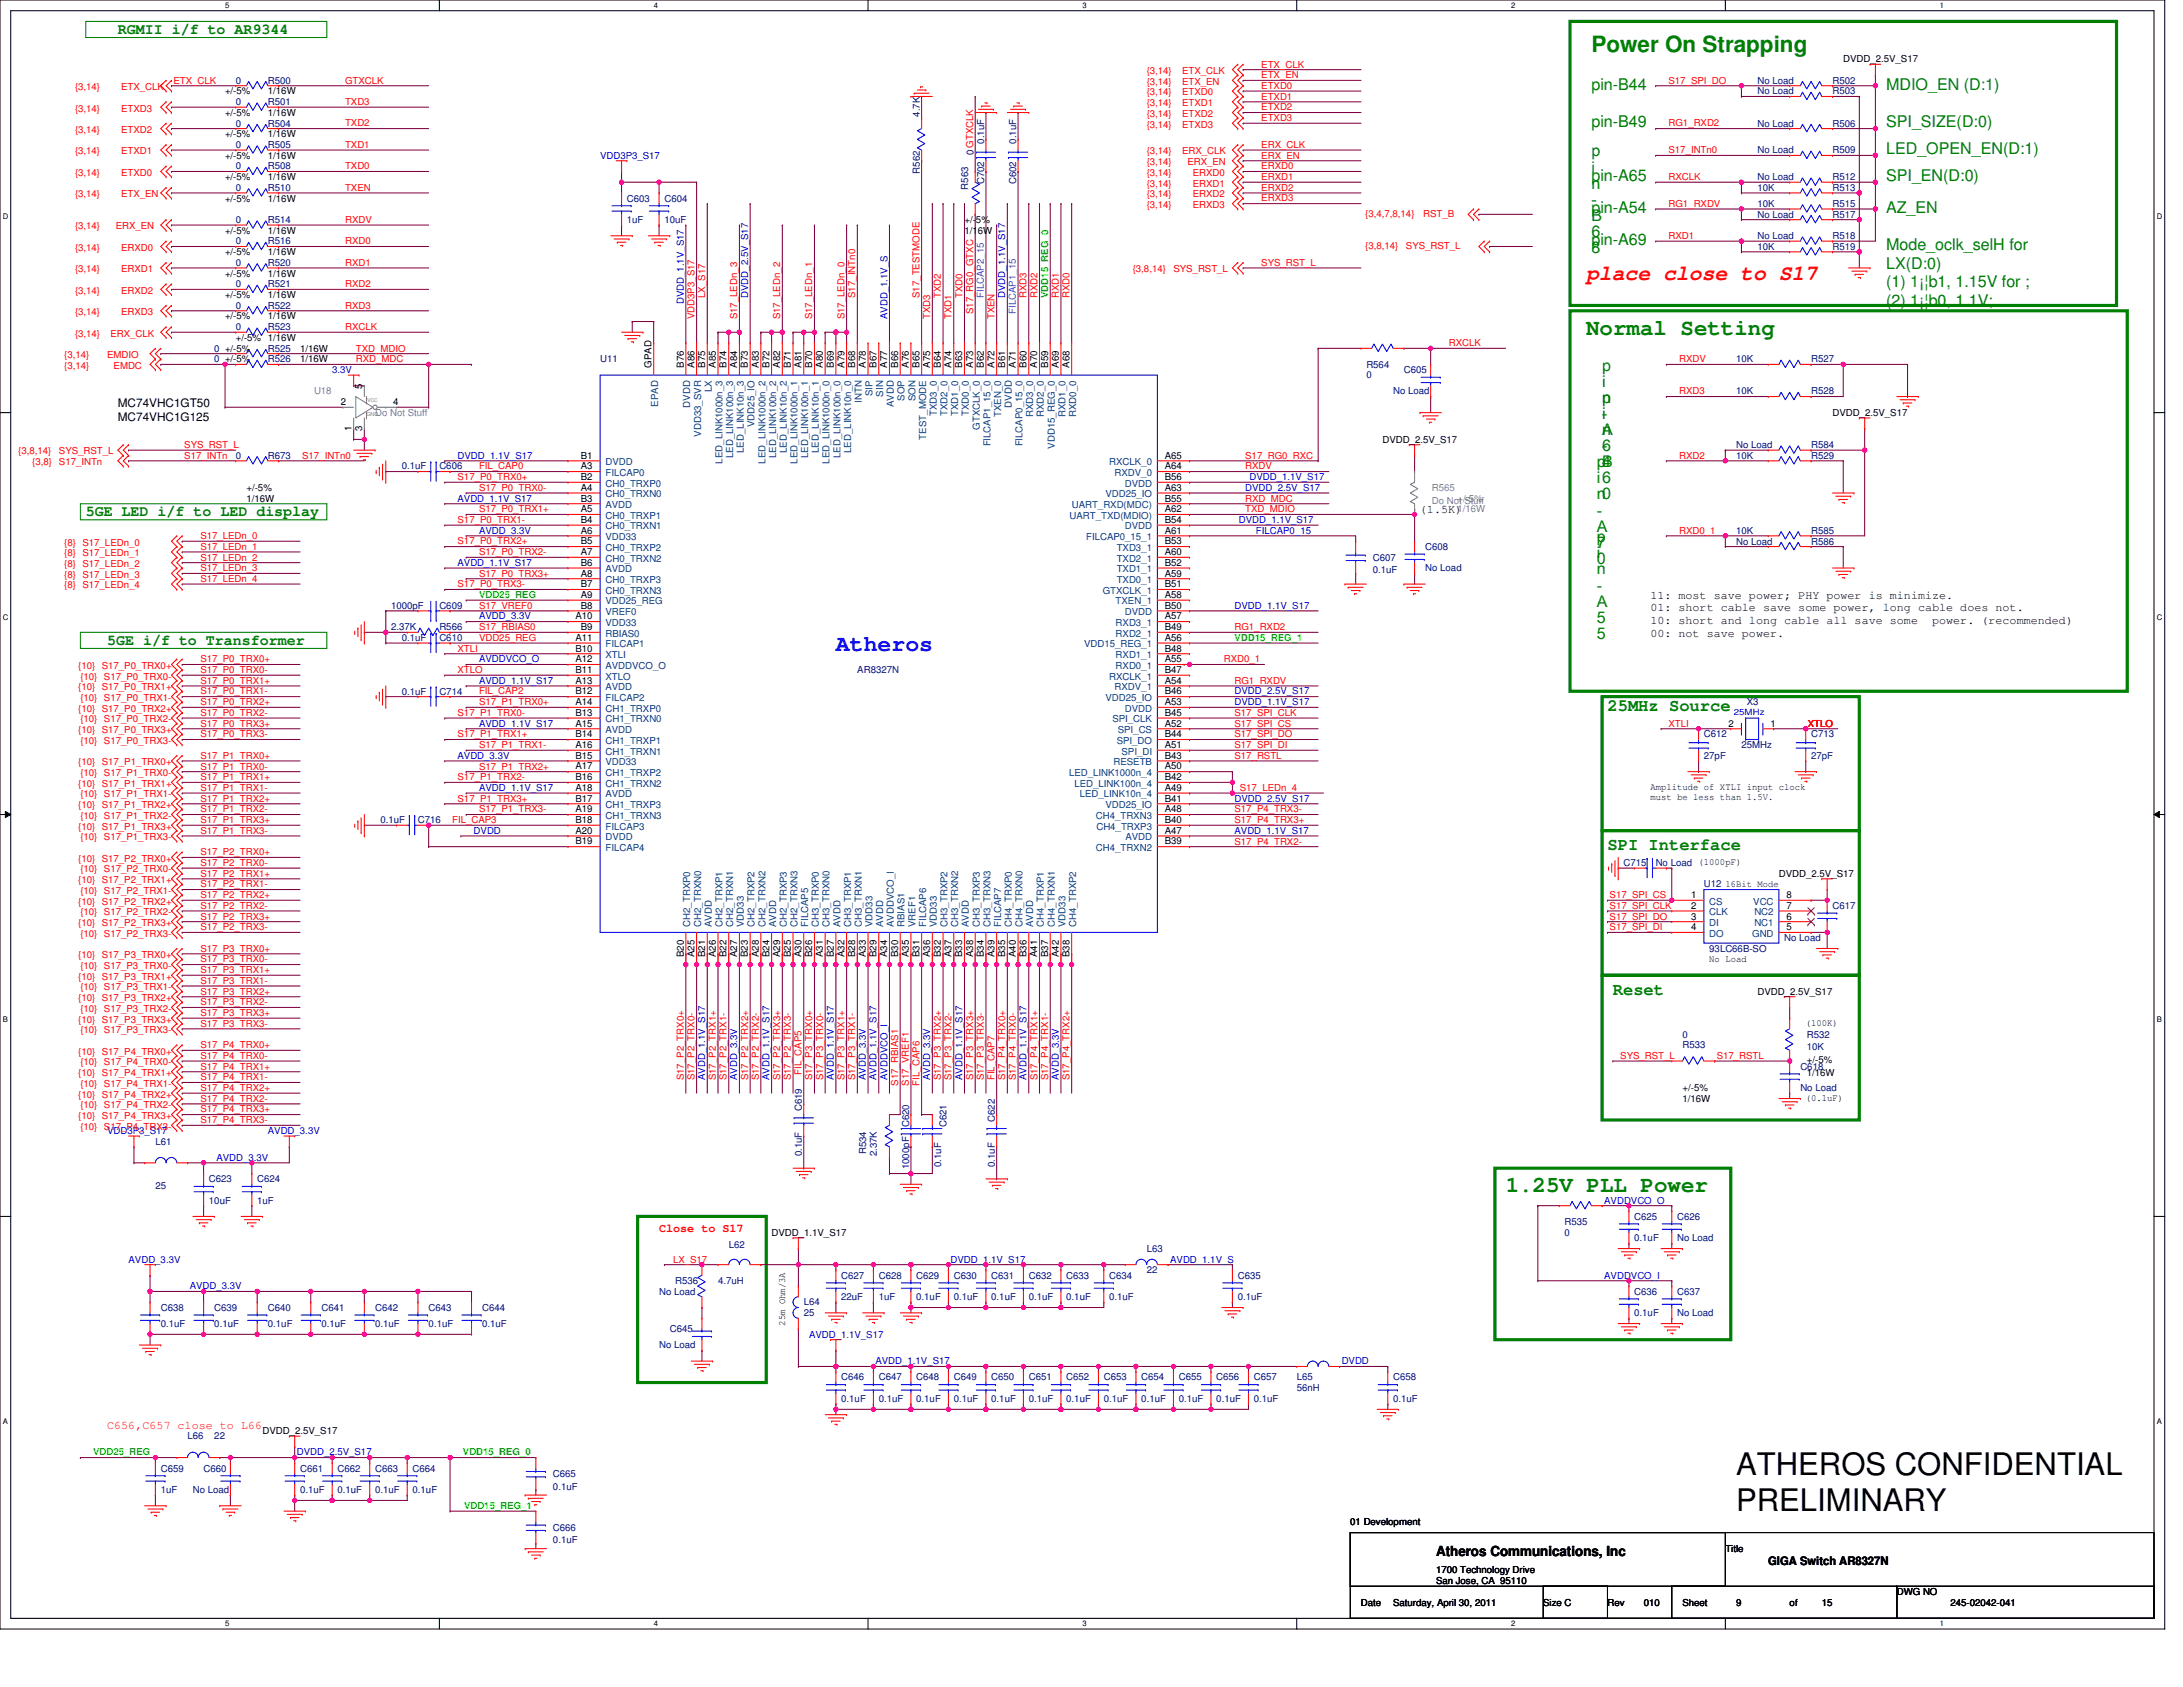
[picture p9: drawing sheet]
<svg xmlns="http://www.w3.org/2000/svg" width="279mm" height="216mm" viewBox="0 0 279 216" stroke-linecap="round" stroke-linejoin="round" font-family="sans-serif">
<defs><g id="words">
<g font-size="4">
<text x="222.2" y="188.8">ATHEROS CONFIDENTIAL</text>
<text x="222.2" y="193.3">PRELIMINARY</text>
</g>
<g font-size="2.9" fill="#008000">
<text x="203.7" y="6.7">Power On Strapping</text>
<text x="203" y="42.9">Normal Setting</text>
<text x="192.7" y="152.6">1.25V PLL Power</text>
</g>
<text font-size="2.9" fill="#00f" x="107" y="83.3">Atheros</text>
<text font-size="2.7" fill="#f00" x="203" y="35.9">place close to S17</text>
<g font-size="2.2" fill="#008000">
<text x="205.7" y="91">25MHz Source</text>
<text x="205.7" y="108.8">SPI Interface</text>
<text x="206.4" y="127.3">Reset</text>
</g>
<g font-size="2.1" fill="#008000">
<text x="203.7" y="11.5">pin-B44</text>
<text x="241.4" y="11.5">MDIO_EN (D:1)</text>
<text x="203.7" y="16.3">pin-B49</text>
<text x="241.4" y="16.3">SPI_SIZE(D:0)</text>
<text x="203.7" y="20">p</text>
<text x="203.7" y="22.1">i</text>
<text x="203.7" y="23.1">pin-A65</text>
<text x="241.4" y="23.1">SPI_EN(D:0)</text>
<text x="241.4" y="19.7">LED_OPEN_EN(D:1)</text>
<text x="203.7" y="24.1">n</text>
<text x="203.7" y="26.2">-</text>
<text x="203.7" y="28.3">B</text>
<text x="203.7" y="27.2">pin-A54</text>
<text x="241.4" y="27.2">AZ_EN</text>
<text x="203.7" y="30.3">6</text>
<text x="203.7" y="32.4">8</text>
<text x="203.7" y="31.3">pin-A69</text>
<text x="241.4" y="32">Mode_oclk_selH for</text>
<text x="241.4" y="34.4">LX(D:0)</text>
<text x="241.4" y="36.8">(1) 1¡¦b1, 1.15V for ;</text>
<text x="241.4" y="39.1">(2) 1¡¦b0, 1.1V;</text>
<text x="205.1" y="47.5">p</text>
<text x="205.1" y="51.6">p</text>
<text x="205.1" y="53.6">i</text>
<text x="205.1" y="49.5">i</text>
<text x="205.1" y="51.6">n</text>
<text x="205.1" y="53.6">-</text>
<text x="204.4" y="59.8">p</text>
<text x="205.1" y="55.7">n</text>
<text x="205.1" y="57.7">-</text>
<text x="205.1" y="59.8">B</text>
<text x="205.1" y="55.7">A</text>
<text x="205.1" y="57.7">6</text>
<text x="205.1" y="59.8">4</text>
<text x="204.4" y="61.9">i</text>
<text x="204.4" y="63.9">n</text>
<text x="204.4" y="66">-</text>
<text x="205.1" y="61.9">6</text>
<text x="205.1" y="63.9">0</text>
<text x="204.4" y="68">A</text>
<text x="204.4" y="70.1">7</text>
<text x="204.4" y="69.4">p</text>
<text x="204.4" y="71.5">i</text>
<text x="204.4" y="72.1">0</text>
<text x="204.4" y="73.5">n</text>
<text x="204.4" y="75.6">-</text>
<text x="204.4" y="77.6">A</text>
<text x="204.4" y="79.7">5</text>
<text x="204.4" y="81.7">5</text>
</g>
<g font-size="1.9" fill="#008000">
<text x="15.1" y="4.3">RGMII i/f to AR9344</text>
<text x="11" y="66.1">5GE LED i/f to LED display</text>
<text x="13.7" y="82.5">5GE i/f to Transformer</text>
</g>
<text font-size="1.8" x="183.8" y="199.1">Atheros Communications, Inc</text>
<g font-size="1.5">
<text x="15.1" y="52.1">MC74VHC1GT50</text>
<text x="15.1" y="53.8">MC74VHC1G125</text>
<text x="181.7" y="65.7">(1.5K)</text>
<text x="211.2" y="76.6">11: most save power; PHY power is minimize.</text>
<text x="211.2" y="78.3">01: short cable save some power, long cable does not.</text>
<text x="211.2" y="79.9">10: short and long cable all save some</text>
<text x="211.2" y="81.5">00: not save power.</text>
<text x="247.3" y="79.9">power. (recommended)</text>
<text x="226.3" y="200.3">GIGA Switch AR8327N</text>
</g>
<g font-size="1.5" fill="#f00">
<text x="84.4" y="157.6">Close to S17</text>
<text x="13.7" y="182.9">C656,C657 close to L66</text>
</g>
<g font-size="1.2" fill="#f00">
<text x="9.6" y="11.5">{3,14}</text>
<text x="15.5" y="11.5">ETX_CLK</text>
<text x="22.2" y="10.7">ETX_CLK</text>
<text x="44.2" y="10.7">GTXCLK</text>
<text x="146.8" y="9.5">{3,14}</text>
<text x="146.8" y="10.8">{3,14}</text>
<text x="151.3" y="9.5">ETX_CLK</text>
<text x="151.3" y="10.8">ETX_EN</text>
<text x="161.4" y="8.6">ETX_CLK</text>
<text x="161.4" y="11.4">ETXD0</text>
<text x="161.4" y="10">ETX_EN</text>
<text x="213.6" y="10.7">S17_SPI_DO</text>
<text x="9.6" y="17">{3,14}</text>
<text x="9.6" y="14.3">{3,14}</text>
<text x="15.5" y="17">ETXD2</text>
<text x="15.5" y="14.3">ETXD3</text>
<text x="44.2" y="13.4">TXD3</text>
<text x="44.2" y="16.2">TXD2</text>
<text x="146.8" y="12.2">{3,14}</text>
<text x="146.8" y="13.6">{3,14}</text>
<text x="146.8" y="15">{3,14}</text>
<text x="146.8" y="16.3">{3,14}</text>
<text x="151.3" y="12.2">ETXD0</text>
<text x="151.3" y="13.6">ETXD1</text>
<text x="151.3" y="15">ETXD2</text>
<text x="151.3" y="16.3">ETXD3</text>
<text x="161.4" y="12.8">ETXD1</text>
<text x="161.4" y="14.1">ETXD2</text>
<text x="161.4" y="15.5">ETXD3</text>
<text x="213.6" y="16.2">RG1_RXD2</text>
<text x="9.6" y="22.5">{3,14}</text>
<text x="9.6" y="19.8">{3,14}</text>
<text x="15.5" y="22.5">ETXD0</text>
<text x="15.5" y="19.8">ETXD1</text>
<text x="44.2" y="18.9">TXD1</text>
<text x="44.2" y="21.7">TXD0</text>
<text x="146.8" y="19.8">{3,14}</text>
<text x="146.8" y="22.5">{3,14}</text>
<text x="146.8" y="23.9">{3,14}</text>
<text x="146.8" y="21.1">{3,14}</text>
<text x="151.3" y="19.8">ERX_CLK</text>
<text x="152" y="21.1">ERX_EN</text>
<text x="152.7" y="22.5">ERXD0</text>
<text x="152.7" y="23.9">ERXD1</text>
<text x="161.4" y="18.9">ERX_CLK</text>
<text x="161.4" y="21.7">ERXD0</text>
<text x="161.4" y="23">ERXD1</text>
<text x="161.4" y="20.3">ERX_EN</text>
<text x="213.6" y="23">RXCLK</text>
<text x="213.6" y="19.6">S17_INTn0</text>
<text x="9.6" y="25.2">{3,14}</text>
<text x="9.6" y="29.4">{3,14}</text>
<text x="14.8" y="29.4">ERX_EN</text>
<text x="15.5" y="25.2">ETX_EN</text>
<text x="44.2" y="24.4">TXEN</text>
<text x="44.2" y="28.5">RXDV</text>
<text x="146.8" y="25.2">{3,14}</text>
<text x="146.8" y="26.6">{3,14}</text>
<text x="152.7" y="25.2">ERXD2</text>
<text x="152.7" y="26.6">ERXD3</text>
<text x="161.4" y="24.4">ERXD2</text>
<text x="161.4" y="25.8">ERXD3</text>
<text x="174.7" y="27.7">{3,4,7,8,14}</text>
<text x="182.1" y="27.7">RST_B</text>
<text x="213.6" y="26.5">RG1_RXDV</text>
<text x="9.6" y="32.1">{3,14}</text>
<text x="9.6" y="34.8">{3,14}</text>
<text x="15.5" y="32.1">ERXD0</text>
<text x="15.5" y="34.8">ERXD1</text>
<text x="44.2" y="31.3">RXD0</text>
<text x="44.2" y="34">RXD1</text>
<text x="145" y="34.8">{3,8,14}</text>
<text x="150.2" y="34.8">SYS_RST_L</text>
<text x="161.4" y="34">SYS_RST_L</text>
<text x="174.7" y="31.8">{3,8,14}</text>
<text x="180" y="31.8">SYS_RST_L</text>
<text x="213.6" y="30.6">RXD1</text>
<text x="9.6" y="37.6">{3,14}</text>
<text x="9.6" y="40.3">{3,14}</text>
<text x="15.5" y="37.6">ERXD2</text>
<text x="15.5" y="40.3">ERXD3</text>
<text x="44.2" y="36.8">RXD2</text>
<text x="44.2" y="39.5">RXD3</text>
<text x="88.9" y="40.9" transform="rotate(-90 88.9 40.9)">VDD3P3_S17</text>
<text x="90.3" y="38.1" transform="rotate(-90 90.3 38.1)">LX_S17</text>
<text x="94.4" y="40.9" transform="rotate(-90 94.4 40.9)">S17_LEDn_3</text>
<text x="99.9" y="40.9" transform="rotate(-90 99.9 40.9)">S17_LEDn_2</text>
<text x="104" y="40.9" transform="rotate(-90 104 40.9)">S17_LEDn_1</text>
<text x="108.1" y="40.9" transform="rotate(-90 108.1 40.9)">S17_LEDn_0</text>
<text x="109.5" y="38.1" transform="rotate(-90 109.5 38.1)">S17_INTn0</text>
<text x="117.7" y="38.1" transform="rotate(-90 117.7 38.1)">S17_TESTMODE</text>
<text x="119.1" y="40.9" transform="rotate(-90 119.1 40.9)">TXD3</text>
<text x="120.4" y="38.1" transform="rotate(-90 120.4 38.1)">TXD2</text>
<text x="121.8" y="40.9" transform="rotate(-90 121.8 40.9)">TXD1</text>
<text x="123.2" y="38.1" transform="rotate(-90 123.2 38.1)">TXD0</text>
<text x="124.5" y="40.2" transform="rotate(-90 124.5 40.2)">S17_RG0_GTXC</text>
<text x="127.3" y="40.9" transform="rotate(-90 127.3 40.9)">TXEN</text>
<text x="131.4" y="38.1" transform="rotate(-90 131.4 38.1)">RXD3</text>
<text x="132.8" y="38.1" transform="rotate(-90 132.8 38.1)">RXD2</text>
<text x="135.5" y="38.1" transform="rotate(-90 135.5 38.1)">RXD1</text>
<text x="136.9" y="38.1" transform="rotate(-90 136.9 38.1)">RXD0</text>
<text x="8.2" y="45.8">{3,14}</text>
<text x="8.2" y="47.2">{3,14}</text>
<text x="9.6" y="43.1">{3,14}</text>
<text x="13.7" y="45.8">EMDIO</text>
<text x="14.1" y="43.1">ERX_CLK</text>
<text x="14.5" y="47.2">EMDC</text>
<text x="44.2" y="42.2">RXCLK</text>
<text x="45.5" y="45">TXD_MDIO</text>
<text x="45.5" y="46.4">RXD_MDC</text>
<text x="185.4" y="44.3">RXCLK</text>
<text x="214.9" y="46.4">RXDV</text>
<text x="214.9" y="50.5">RXD3</text>
<text x="2.3" y="58.2">{3,8,14}</text>
<text x="4.1" y="59.5">{3,8}</text>
<text x="7.5" y="58.2">SYS_RST_L</text>
<text x="7.5" y="59.5">S17_INTn</text>
<text x="23.6" y="57.3">SYS_RST_L</text>
<text x="23.6" y="58.7">S17_INTn</text>
<text x="38.7" y="58.7">S17_INTn0</text>
<text x="159.4" y="58.7">S17_RG0_RXC</text>
<text x="214.9" y="58.7">RXD2</text>
<text x="58.6" y="61.4">S17_P0_TRX0+</text>
<text x="61.3" y="62.8">S17_P0_TRX0-</text>
<text x="61.3" y="65.6">S17_P0_TRX1+</text>
<text x="61.3" y="60.1">FIL_CAP0</text>
<text x="159.4" y="60.1">RXDV</text>
<text x="159.4" y="64.2">RXD_MDC</text>
<text x="159.4" y="65.6">TXD_MDIO</text>
<text x="8.2" y="69.8">{8} S17_LEDn_0</text>
<text x="8.2" y="71.2">{8} S17_LEDn_1</text>
<text x="25.6" y="71.7">S17_LEDn_2</text>
<text x="25.6" y="69">S17_LEDn_0</text>
<text x="25.6" y="70.4">S17_LEDn_1</text>
<text x="58.6" y="69.7">S17_P0_TRX2+</text>
<text x="58.6" y="66.9">S17_P0_TRX1-</text>
<text x="61.3" y="71.1">S17_P0_TRX2-</text>
<text x="214.9" y="68.3">RXD0_1</text>
<text x="8.2" y="72.6">{8} S17_LEDn_2</text>
<text x="8.2" y="73.9">{8} S17_LEDn_3</text>
<text x="8.2" y="75.3">{8} S17_LEDn_4</text>
<text x="25.6" y="73.1">S17_LEDn_3</text>
<text x="25.6" y="74.5">S17_LEDn_4</text>
<text x="58.6" y="75.2">S17_P0_TRX3-</text>
<text x="61.3" y="73.8">S17_P0_TRX3+</text>
<text x="61.3" y="77.9">S17_VREF0</text>
<text x="58.6" y="83.4">XTLI</text>
<text x="61.3" y="80.7">S17_RBIAS0</text>
<text x="61.3" y="82">VDD25_REG</text>
<text x="158" y="80.7">RG1_RXD2</text>
<text x="10" y="85.6">{10} S17_P0_TRX0+</text>
<text x="10" y="88.3">{10} S17_P0_TRX1+</text>
<text x="10.3" y="87">{10} S17_P0_TRX0-</text>
<text x="10.3" y="89.7">{10} S17_P0_TRX1-</text>
<text x="25.6" y="84.8">S17_P0_TRX0+</text>
<text x="25.6" y="86.1">S17_P0_TRX0-</text>
<text x="25.6" y="87.5">S17_P0_TRX1+</text>
<text x="25.6" y="88.9">S17_P0_TRX1-</text>
<text x="58.6" y="86.1">XTLO</text>
<text x="61.3" y="88.9">FIL_CAP2</text>
<text x="156.6" y="84.8">RXD0_1</text>
<text x="158" y="87.5">RG1_RXDV</text>
<text x="10" y="91.1">{10} S17_P0_TRX2+</text>
<text x="10" y="93.8">{10} S17_P0_TRX3+</text>
<text x="10.3" y="92.5">{10} S17_P0_TRX2-</text>
<text x="10.3" y="95.2">{10} S17_P0_TRX3-</text>
<text x="25.6" y="90.3">S17_P0_TRX2+</text>
<text x="25.6" y="91.6">S17_P0_TRX2-</text>
<text x="25.6" y="93">S17_P0_TRX3+</text>
<text x="25.6" y="94.4">S17_P0_TRX3-</text>
<text x="58.6" y="94.4">S17_P1_TRX1+</text>
<text x="58.6" y="91.6">S17_P1_TRX0-</text>
<text x="61.3" y="95.7">S17_P1_TRX1-</text>
<text x="61.3" y="90.3">S17_P1_TRX0+</text>
<text x="158" y="94.4">S17_SPI_DO</text>
<text x="158" y="91.6">S17_SPI_CLK</text>
<text x="158" y="93">S17_SPI_CS</text>
<text x="158" y="95.7">S17_SPI_DI</text>
<text x="213.6" y="93">XTLI</text>
<text x="231.4" y="93">XTLO</text>
<text x="10" y="97.9">{10} S17_P1_TRX0+</text>
<text x="10" y="100.7">{10} S17_P1_TRX1+</text>
<text x="10.3" y="99.3">{10} S17_P1_TRX0-</text>
<text x="25.6" y="98.5">S17_P1_TRX0-</text>
<text x="25.6" y="97.1">S17_P1_TRX0+</text>
<text x="25.6" y="99.9">S17_P1_TRX1+</text>
<text x="25.6" y="101.2">S17_P1_TRX1-</text>
<text x="58.6" y="99.9">S17_P1_TRX2-</text>
<text x="61.3" y="98.5">S17_P1_TRX2+</text>
<text x="158" y="97.1">S17_RSTL</text>
<text x="158.7" y="101.2">S17_LEDn_4</text>
<text x="10" y="103.4">{10} S17_P1_TRX2+</text>
<text x="10" y="106.2">{10} S17_P1_TRX3+</text>
<text x="10.3" y="102.1">{10} S17_P1_TRX1-</text>
<text x="10.3" y="104.8">{10} S17_P1_TRX2-</text>
<text x="10.3" y="107.5">{10} S17_P1_TRX3-</text>
<text x="25.6" y="102.6">S17_P1_TRX2+</text>
<text x="25.6" y="104">S17_P1_TRX2-</text>
<text x="25.6" y="105.3">S17_P1_TRX3+</text>
<text x="25.6" y="106.7">S17_P1_TRX3-</text>
<text x="57.9" y="105.3">FIL_CAP3</text>
<text x="58.6" y="102.6">S17_P1_TRX3+</text>
<text x="61.3" y="104">S17_P1_TRX3-</text>
<text x="158" y="105.3">S17_P4_TRX3+</text>
<text x="158" y="104">S17_P4_TRX3-</text>
<text x="10" y="110.3">{10} S17_P2_TRX0+</text>
<text x="10" y="113">{10} S17_P2_TRX1+</text>
<text x="10.3" y="111.7">{10} S17_P2_TRX0-</text>
<text x="25.6" y="109.5">S17_P2_TRX0+</text>
<text x="25.6" y="110.8">S17_P2_TRX0-</text>
<text x="25.6" y="112.2">S17_P2_TRX1+</text>
<text x="25.6" y="113.6">S17_P2_TRX1-</text>
<text x="158" y="108.1">S17_P4_TRX2-</text>
<text x="10" y="115.8">{10} S17_P2_TRX2+</text>
<text x="10" y="118.5">{10} S17_P2_TRX3+</text>
<text x="10.3" y="114.4">{10} S17_P2_TRX1-</text>
<text x="10.3" y="117.1">{10} S17_P2_TRX2-</text>
<text x="10.3" y="119.9">{10} S17_P2_TRX3-</text>
<text x="25.6" y="114.9">S17_P2_TRX2+</text>
<text x="25.6" y="116.3">S17_P2_TRX2-</text>
<text x="25.6" y="117.7">S17_P2_TRX3+</text>
<text x="25.6" y="119.1">S17_P2_TRX3-</text>
<text x="206" y="116.3">S17_SPI_CLK</text>
<text x="206" y="117.7">S17_SPI_DO</text>
<text x="206" y="119.1">S17_SPI_DI</text>
<text x="206" y="114.9">S17_SPI_CS</text>
<text x="10" y="122.6">{10} S17_P3_TRX0+</text>
<text x="10" y="125.4">{10} S17_P3_TRX1+</text>
<text x="10.3" y="124">{10} S17_P3_TRX0-</text>
<text x="25.6" y="123.2">S17_P3_TRX0-</text>
<text x="25.6" y="121.8">S17_P3_TRX0+</text>
<text x="25.6" y="124.5">S17_P3_TRX1+</text>
<text x="25.6" y="125.9">S17_P3_TRX1-</text>
<text x="10" y="128.1">{10} S17_P3_TRX2+</text>
<text x="10" y="130.9">{10} S17_P3_TRX3+</text>
<text x="10.3" y="126.7">{10} S17_P3_TRX1-</text>
<text x="10.3" y="129.5">{10} S17_P3_TRX2-</text>
<text x="25.6" y="127.3">S17_P3_TRX2+</text>
<text x="25.6" y="128.7">S17_P3_TRX2-</text>
<text x="25.6" y="130">S17_P3_TRX3+</text>
<text x="25.6" y="131.4">S17_P3_TRX3-</text>
<text x="10" y="135">{10} S17_P4_TRX0+</text>
<text x="10" y="137.7">{10} S17_P4_TRX1+</text>
<text x="10.3" y="132.2">{10} S17_P3_TRX3-</text>
<text x="10.3" y="136.3">{10} S17_P4_TRX0-</text>
<text x="25.6" y="135.5">S17_P4_TRX0-</text>
<text x="25.6" y="134.1">S17_P4_TRX0+</text>
<text x="25.6" y="136.9">S17_P4_TRX1+</text>
<text x="102.6" y="137.6" transform="rotate(-90 102.6 137.6)">FIL_CAP5</text>
<text x="207.4" y="135.5">SYS_RST_L</text>
<text x="219.7" y="135.5">S17_RSTL</text>
<text x="10" y="140.5">{10} S17_P4_TRX2+</text>
<text x="10" y="143.2">{10} S17_P4_TRX3+</text>
<text x="10.3" y="139.1">{10} S17_P4_TRX1-</text>
<text x="10.3" y="141.8">{10} S17_P4_TRX2-</text>
<text x="25.6" y="138.3">S17_P4_TRX1-</text>
<text x="25.6" y="139.6">S17_P4_TRX2+</text>
<text x="25.6" y="141">S17_P4_TRX2-</text>
<text x="25.6" y="142.4">S17_P4_TRX3+</text>
<text x="25.6" y="143.7">S17_P4_TRX3-</text>
<text x="87.5" y="138.3" transform="rotate(-90 87.5 138.3)">S17_P2_TRX0+</text>
<text x="88.9" y="138.3" transform="rotate(-90 88.9 138.3)">S17_P2_TRX0-</text>
<text x="91.6" y="138.3" transform="rotate(-90 91.6 138.3)">S17_P2_TRX1+</text>
<text x="93" y="138.3" transform="rotate(-90 93 138.3)">S17_P2_TRX1-</text>
<text x="95.7" y="138.3" transform="rotate(-90 95.7 138.3)">S17_P2_TRX2+</text>
<text x="97.1" y="138.3" transform="rotate(-90 97.1 138.3)">S17_P2_TRX2-</text>
<text x="99.9" y="138.3" transform="rotate(-90 99.9 138.3)">S17_P2_TRX3+</text>
<text x="101.2" y="138.3" transform="rotate(-90 101.2 138.3)">S17_P2_TRX3-</text>
<text x="104" y="138.3" transform="rotate(-90 104 138.3)">S17_P3_TRX0+</text>
<text x="105.3" y="138.3" transform="rotate(-90 105.3 138.3)">S17_P3_TRX0-</text>
<text x="108.1" y="138.3" transform="rotate(-90 108.1 138.3)">S17_P3_TRX1+</text>
<text x="109.5" y="138.3" transform="rotate(-90 109.5 138.3)">S17_P3_TRX1-</text>
<text x="114.9" y="138.9" transform="rotate(-90 114.9 138.9)">S17_RBIAS1</text>
<text x="116.3" y="138.9" transform="rotate(-90 116.3 138.9)">S17_VREF1</text>
<text x="117.7" y="138.9" transform="rotate(-90 117.7 138.9)">FIL_CAP6</text>
<text x="120.4" y="138.3" transform="rotate(-90 120.4 138.3)">S17_P3_TRX2+</text>
<text x="121.8" y="138.3" transform="rotate(-90 121.8 138.3)">S17_P3_TRX2-</text>
<text x="124.5" y="138.3" transform="rotate(-90 124.5 138.3)">S17_P3_TRX3+</text>
<text x="125.9" y="138.3" transform="rotate(-90 125.9 138.3)">S17_P3_TRX3-</text>
<text x="127.3" y="138.3" transform="rotate(-90 127.3 138.3)">FIL_CAP7</text>
<text x="128.7" y="138.3" transform="rotate(-90 128.7 138.3)">S17_P4_TRX0+</text>
<text x="130" y="138.3" transform="rotate(-90 130 138.3)">S17_P4_TRX0-</text>
<text x="132.8" y="138.3" transform="rotate(-90 132.8 138.3)">S17_P4_TRX1+</text>
<text x="134.1" y="138.3" transform="rotate(-90 134.1 138.3)">S17_P4_TRX1-</text>
<text x="136.9" y="138.3" transform="rotate(-90 136.9 138.3)">S17_P4_TRX2+</text>
<text x="10.3" y="144.6">{10} S17_P4_TRX3-</text>
<text x="86.1" y="161.6">LX_S17</text>
</g>
<g font-size="1.2" fill="#000080">
<text x="30.2" y="10.7">0</text>
<text x="34.3" y="10.7">R500</text>
<text x="224.9" y="10.7">No Load</text>
<text x="234.5" y="10.7">R502</text>
<text x="30.2" y="16.2">0</text>
<text x="30.2" y="13.4">0</text>
<text x="34.3" y="16.2">R504</text>
<text x="34.3" y="13.4">R501</text>
<text x="117.7" y="14.9" transform="rotate(-90 117.7 14.9)">4.7K</text>
<text x="224.9" y="12.1">No Load</text>
<text x="224.9" y="16.2">No Load</text>
<text x="234.5" y="12.1">R503</text>
<text x="234.5" y="16.2">R506</text>
<text x="30.2" y="18.9">0</text>
<text x="30.2" y="21.7">0</text>
<text x="34.3" y="18.9">R505</text>
<text x="34.3" y="21.7">R508</text>
<text x="117.7" y="22.2" transform="rotate(-90 117.7 22.2)">R562</text>
<text x="124.6" y="19.9" transform="rotate(-90 124.6 19.9)">0 GTXCLK</text>
<text x="126" y="23.6" transform="rotate(-90 126 23.6)">C702</text>
<text x="126" y="18.4" transform="rotate(-90 126 18.4)">0.1uF</text>
<text x="130.1" y="23.6" transform="rotate(-90 130.1 23.6)">C602</text>
<text x="130.1" y="18.4" transform="rotate(-90 130.1 18.4)">0.1uF</text>
<text x="224.9" y="19.6">No Load</text>
<text x="224.9" y="23.1">No Load</text>
<text x="234.5" y="19.6">R509</text>
<text x="234.5" y="23.1">R512</text>
<text x="30.2" y="24.4">0</text>
<text x="30.2" y="28.5">0</text>
<text x="34.3" y="24.4">R510</text>
<text x="34.3" y="28.5">R514</text>
<text x="80.2" y="25.8">C603</text>
<text x="80.2" y="28.5">1uF</text>
<text x="85" y="25.8">C604</text>
<text x="85" y="28.5">10uF</text>
<text x="123.9" y="24.3" transform="rotate(-90 123.9 24.3)">R563</text>
<text x="224.9" y="26.5">10K</text>
<text x="224.9" y="24.4">10K</text>
<text x="224.9" y="27.9">No Load</text>
<text x="234.5" y="26.5">R515</text>
<text x="234.5" y="24.4">R513</text>
<text x="234.5" y="27.9">R517</text>
<text x="30.2" y="34">0</text>
<text x="30.2" y="31.3">0</text>
<text x="34.3" y="34">R520</text>
<text x="34.3" y="31.3">R516</text>
<text x="224.9" y="30.6">No Load</text>
<text x="224.9" y="32">10K</text>
<text x="234.5" y="30.6">R518</text>
<text x="234.5" y="32">R519</text>
<text x="30.2" y="36.8">0</text>
<text x="30.2" y="39.5">0</text>
<text x="34.3" y="36.8">R521</text>
<text x="34.3" y="39.5">R522</text>
<text x="27.4" y="45">0 +/-5%</text>
<text x="27.4" y="46.4">0 +/-5%</text>
<text x="30.2" y="42.3">0</text>
<text x="34.3" y="42.3">R523</text>
<text x="34.3" y="45">R525</text>
<text x="34.3" y="46.4">R526</text>
<text x="76.8" y="46.4">U11</text>
<text x="174.9" y="47.1">R564</text>
<text x="179.7" y="47.7">C605</text>
<text x="222.2" y="46.4">10K</text>
<text x="231.8" y="46.4">R527</text>
<text x="174.9" y="48.4">0</text>
<text x="178.3" y="50.5">No Load</text>
<text x="222.2" y="50.5">10K</text>
<text x="231.8" y="50.5">R528</text>
<text x="30.2" y="58.7">0</text>
<text x="34.3" y="58.7">R673</text>
<text x="222.2" y="57.3">No Load</text>
<text x="222.2" y="58.7">10K</text>
<text x="231.8" y="57.3">R584</text>
<text x="231.8" y="58.7">R529</text>
<text x="51.4" y="60.1">0.1uF</text>
<text x="56.2" y="60.1">C606</text>
<text x="175.7" y="71.7">C607</text>
<text x="182.4" y="70.4">C608</text>
<text x="222.2" y="68.3">10K</text>
<text x="222.2" y="69.7">No Load</text>
<text x="231.8" y="68.3">R585</text>
<text x="231.8" y="69.7">R586</text>
<text x="50.1" y="77.9">1000pF</text>
<text x="56.2" y="77.9">C609</text>
<text x="175.7" y="73.4">0.1uF</text>
<text x="182.4" y="73.1">No Load</text>
<text x="50.1" y="80.7">2.37K</text>
<text x="51.4" y="82">0.1uF</text>
<text x="56.2" y="82">C610</text>
<text x="56.2" y="80.7">R566</text>
<text x="51.4" y="88.9">0.1uF</text>
<text x="56.2" y="88.9">C714</text>
<text x="109.7" y="86.1">AR8327N</text>
<text x="218.1" y="94.4">C612</text>
<text x="222.9" y="95.7">25MHz</text>
<text x="223.6" y="90.3">X3</text>
<text x="231.8" y="94.4">C713</text>
<text x="218.1" y="97.1">27pF</text>
<text x="231.8" y="97.1">27pF</text>
<text x="48.7" y="105.3">0.1uF</text>
<text x="53.5" y="105.3">C716</text>
<text x="207.8" y="110.8">C715</text>
<text x="211.9" y="110.8">No Load (1000pF)</text>
<text x="218.1" y="113.6">U12</text>
<text x="234.5" y="116.3">C617</text>
<text x="218.8" y="121.8">93LC66B-SO</text>
<text x="228.4" y="120.4">No Load</text>
<text x="215.3" y="134.1">R533</text>
<text x="215.3" y="132.8">0</text>
<text x="230.4" y="136.9">C618</text>
<text x="231.3" y="132.8">R532</text>
<text x="231.3" y="134.4">10K</text>
<text x="102.6" y="142.2" transform="rotate(-90 102.6 142.2)">C619</text>
<text x="127.3" y="143.6" transform="rotate(-90 127.3 143.6)">C622</text>
<text x="230.4" y="139.6">No Load</text>
<text x="19.9" y="146.5">L61</text>
<text x="102.6" y="148" transform="rotate(-90 102.6 148)">0.1uF</text>
<text x="110.9" y="147.7" transform="rotate(-90 110.9 147.7)">R534</text>
<text x="112.2" y="148" transform="rotate(-90 112.2 148)">2.37K</text>
<text x="116.4" y="149.6" transform="rotate(-90 116.4 149.6)">1000pF</text>
<text x="116.4" y="144.3" transform="rotate(-90 116.4 144.3)">C620</text>
<text x="120.5" y="149.4" transform="rotate(-90 120.5 149.4)">0.1uF</text>
<text x="121.2" y="144.3" transform="rotate(-90 121.2 144.3)">C621</text>
<text x="127.3" y="149.4" transform="rotate(-90 127.3 149.4)">0.1uF</text>
<text x="19.9" y="152.1">25</text>
<text x="26.7" y="151.3">C623</text>
<text x="26.7" y="154">10uF</text>
<text x="32.9" y="151.3">C624</text>
<text x="32.9" y="154">1uF</text>
<text x="93.3" y="159.7">L62</text>
<text x="146.8" y="160.2">L63</text>
<text x="200.3" y="156.8">R535</text>
<text x="200.3" y="158.2">0</text>
<text x="209.2" y="156.1">C625</text>
<text x="209.2" y="158.8">0.1uF</text>
<text x="214.7" y="156.1">C626</text>
<text x="214.7" y="158.8">No Load</text>
<text x="20.6" y="167.8">C638</text>
<text x="27.4" y="167.8">C639</text>
<text x="34.3" y="167.8">C640</text>
<text x="41.1" y="167.8">C641</text>
<text x="48" y="167.8">C642</text>
<text x="54.9" y="167.8">C643</text>
<text x="61.7" y="167.8">C644</text>
<text x="84.4" y="165.7">No Load</text>
<text x="86.4" y="164.3">R536</text>
<text x="91.9" y="164.3">4.7uH</text>
<text x="102.9" y="167.1">L64</text>
<text x="107.7" y="163.6">C627</text>
<text x="107.7" y="166.4">22uF</text>
<text x="112.5" y="163.6">C628</text>
<text x="112.5" y="166.4">1uF</text>
<text x="117.3" y="163.6">C629</text>
<text x="117.3" y="166.4">0.1uF</text>
<text x="122.1" y="163.6">C630</text>
<text x="122.1" y="166.4">0.1uF</text>
<text x="126.9" y="163.6">C631</text>
<text x="126.9" y="166.4">0.1uF</text>
<text x="131.7" y="163.6">C632</text>
<text x="131.7" y="166.4">0.1uF</text>
<text x="136.5" y="163.6">C633</text>
<text x="136.5" y="166.4">0.1uF</text>
<text x="142" y="163.6">C634</text>
<text x="142" y="166.4">0.1uF</text>
<text x="146.8" y="163">22</text>
<text x="158.4" y="163.6">C635</text>
<text x="158.4" y="166.4">0.1uF</text>
<text x="209.2" y="165.7">C636</text>
<text x="214.7" y="165.7">C637</text>
<text x="20.6" y="169.8">0.1uF</text>
<text x="27.4" y="169.8">0.1uF</text>
<text x="34.3" y="169.8">0.1uF</text>
<text x="41.1" y="169.8">0.1uF</text>
<text x="48" y="169.8">0.1uF</text>
<text x="54.9" y="169.8">0.1uF</text>
<text x="61.7" y="169.8">0.1uF</text>
<text x="84.4" y="172.6">No Load</text>
<text x="85.7" y="170.5">C645</text>
<text x="102.9" y="168.4">25</text>
<text x="209.2" y="168.4">0.1uF</text>
<text x="214.7" y="168.4">No Load</text>
<text x="107.7" y="176.7">C646</text>
<text x="107.7" y="179.4">0.1uF</text>
<text x="112.5" y="176.7">C647</text>
<text x="112.5" y="179.4">0.1uF</text>
<text x="117.3" y="176.7">C648</text>
<text x="117.3" y="179.4">0.1uF</text>
<text x="122.1" y="176.7">C649</text>
<text x="122.1" y="179.4">0.1uF</text>
<text x="126.9" y="176.7">C650</text>
<text x="126.9" y="179.4">0.1uF</text>
<text x="131.7" y="176.7">C651</text>
<text x="131.7" y="179.4">0.1uF</text>
<text x="136.5" y="176.7">C652</text>
<text x="136.5" y="179.4">0.1uF</text>
<text x="141.3" y="176.7">C653</text>
<text x="141.3" y="179.4">0.1uF</text>
<text x="146.1" y="176.7">C654</text>
<text x="146.1" y="179.4">0.1uF</text>
<text x="150.9" y="176.7">C655</text>
<text x="150.9" y="179.4">0.1uF</text>
<text x="155.7" y="176.7">C656</text>
<text x="155.7" y="179.4">0.1uF</text>
<text x="160.5" y="176.7">C657</text>
<text x="160.5" y="179.4">0.1uF</text>
<text x="166" y="176.7">L65</text>
<text x="166" y="178">56nH</text>
<text x="178.3" y="176.7">C658</text>
<text x="178.3" y="179.4">0.1uF</text>
<text x="24" y="184.2">L66</text>
<text x="27.4" y="184.2">22</text>
<text x="20.6" y="188.3">C659</text>
<text x="20.6" y="191.1">1uF</text>
<text x="24.7" y="191.1">No Load</text>
<text x="26.1" y="188.3">C660</text>
<text x="38.4" y="188.3">C661</text>
<text x="38.4" y="191.1">0.1uF</text>
<text x="43.2" y="188.3">C662</text>
<text x="43.2" y="191.1">0.1uF</text>
<text x="48" y="188.3">C663</text>
<text x="48" y="191.1">0.1uF</text>
<text x="52.8" y="188.3">C664</text>
<text x="52.8" y="191.1">0.1uF</text>
<text x="70.8" y="189">C665</text>
<text x="70.8" y="190.7">0.1uF</text>
<text x="70.8" y="195.9">C666</text>
<text x="70.8" y="197.5">0.1uF</text>
</g>
<g font-size="1.2">
<text x="235.9" y="8">DVDD_2.5V_S17</text>
<text x="28.8" y="12.1">+/-5%</text>
<text x="28.8" y="17.6">+/-5%</text>
<text x="28.8" y="14.8">+/-5%</text>
<text x="34.3" y="12.1">1/16W</text>
<text x="34.3" y="17.6">1/16W</text>
<text x="34.3" y="14.8">1/16W</text>
<text x="28.8" y="20.3">+/-5%</text>
<text x="28.8" y="23.1">+/-5%</text>
<text x="34.3" y="20.3">1/16W</text>
<text x="34.3" y="23.1">1/16W</text>
<text x="28.8" y="25.8">+/-5%</text>
<text x="28.8" y="29.9">+/-5%</text>
<text x="34.3" y="25.8">1/16W</text>
<text x="34.3" y="29.9">1/16W</text>
<text x="123.4" y="29.9">1/16W</text>
<text x="123.4" y="28.5">+/-5%</text>
<text x="28.8" y="35.4">+/-5%</text>
<text x="28.8" y="32.7">+/-5%</text>
<text x="34.3" y="35.4">1/16W</text>
<text x="34.3" y="32.7">1/16W</text>
<text x="28.8" y="38.1">+/-5%</text>
<text x="28.8" y="40.9">+/-5%</text>
<text x="34.3" y="38.1">1/16W</text>
<text x="34.3" y="40.9">1/16W</text>
<text x="30.2" y="43.6">+/-5% 1/16W</text>
<text x="38.4" y="45">1/16W</text>
<text x="38.4" y="46.4">1/16W</text>
<text x="83.4" y="47" transform="rotate(-90 83.4 47)">GPAD</text>
<text x="87.5" y="47" transform="rotate(-90 87.5 47)">B76</text>
<text x="88.9" y="47" transform="rotate(-90 88.9 47)">A86</text>
<text x="90.2" y="47" transform="rotate(-90 90.2 47)">B75</text>
<text x="91.6" y="47" transform="rotate(-90 91.6 47)">A85</text>
<text x="93" y="47" transform="rotate(-90 93 47)">B74</text>
<text x="94.4" y="47" transform="rotate(-90 94.4 47)">A84</text>
<text x="95.7" y="47" transform="rotate(-90 95.7 47)">B73</text>
<text x="97.1" y="47" transform="rotate(-90 97.1 47)">A83</text>
<text x="98.5" y="47" transform="rotate(-90 98.5 47)">B72</text>
<text x="99.8" y="47" transform="rotate(-90 99.8 47)">A82</text>
<text x="101.2" y="47" transform="rotate(-90 101.2 47)">B71</text>
<text x="102.6" y="47" transform="rotate(-90 102.6 47)">A81</text>
<text x="104" y="47" transform="rotate(-90 104 47)">B70</text>
<text x="105.3" y="47" transform="rotate(-90 105.3 47)">A80</text>
<text x="106.7" y="47" transform="rotate(-90 106.7 47)">B69</text>
<text x="108.1" y="47" transform="rotate(-90 108.1 47)">A79</text>
<text x="109.4" y="47" transform="rotate(-90 109.4 47)">B68</text>
<text x="110.8" y="47" transform="rotate(-90 110.8 47)">A78</text>
<text x="112.2" y="47" transform="rotate(-90 112.2 47)">B67</text>
<text x="113.6" y="47" transform="rotate(-90 113.6 47)">A77</text>
<text x="114.9" y="47" transform="rotate(-90 114.9 47)">B66</text>
<text x="116.3" y="47" transform="rotate(-90 116.3 47)">A76</text>
<text x="117.7" y="47" transform="rotate(-90 117.7 47)">B65</text>
<text x="119" y="47" transform="rotate(-90 119 47)">A75</text>
<text x="120.4" y="47" transform="rotate(-90 120.4 47)">B64</text>
<text x="121.8" y="47" transform="rotate(-90 121.8 47)">A74</text>
<text x="123.2" y="47" transform="rotate(-90 123.2 47)">B63</text>
<text x="124.5" y="47" transform="rotate(-90 124.5 47)">A73</text>
<text x="125.9" y="47" transform="rotate(-90 125.9 47)">B62</text>
<text x="127.3" y="47" transform="rotate(-90 127.3 47)">A72</text>
<text x="128.7" y="47" transform="rotate(-90 128.7 47)">B61</text>
<text x="130" y="47" transform="rotate(-90 130 47)">A71</text>
<text x="131.4" y="47" transform="rotate(-90 131.4 47)">B60</text>
<text x="132.8" y="47" transform="rotate(-90 132.8 47)">A70</text>
<text x="134.1" y="47" transform="rotate(-90 134.1 47)">B59</text>
<text x="135.5" y="47" transform="rotate(-90 135.5 47)">A69</text>
<text x="136.9" y="47" transform="rotate(-90 136.9 47)">A68</text>
<text x="43.6" y="51.8">2</text>
<text x="46.4" y="49.8" transform="rotate(-90 46.4 49.8)">5</text>
<text x="50.3" y="51.8">4</text>
<text x="234.5" y="53.2">DVDD_2.5V_S17</text>
<text x="45" y="55.1" transform="rotate(-90 45 55.1)">1</text>
<text x="46.4" y="55.1" transform="rotate(-90 46.4 55.1)">3</text>
<text x="74.3" y="58.7">B1</text>
<text x="149.1" y="58.7">A65</text>
<text x="176.9" y="56.7">DVDD_2.5V_S17</text>
<text x="31.5" y="64.2">1/16W</text>
<text x="31.5" y="62.8">+/-5%</text>
<text x="74.3" y="60.1">A3</text>
<text x="74.3" y="61.4">B2</text>
<text x="74.3" y="62.8">A4</text>
<text x="74.3" y="64.2">B3</text>
<text x="74.3" y="65.6">A5</text>
<text x="149.1" y="65.6">A62</text>
<text x="149.1" y="64.2">B55</text>
<text x="149.1" y="62.8">A63</text>
<text x="149.1" y="61.4">B56</text>
<text x="149.1" y="60.1">A64</text>
<text x="74.3" y="66.9">B4</text>
<text x="74.3" y="68.3">A6</text>
<text x="74.3" y="69.7">B5</text>
<text x="74.3" y="71">A7</text>
<text x="149.1" y="71">A60</text>
<text x="149.1" y="69.7">B53</text>
<text x="149.1" y="68.3">A61</text>
<text x="149.1" y="66.9">B54</text>
<text x="74.3" y="72.4">B6</text>
<text x="74.3" y="73.8">A8</text>
<text x="74.3" y="75.2">B7</text>
<text x="74.3" y="76.5">A9</text>
<text x="74.3" y="77.9">B8</text>
<text x="149.1" y="77.9">B50</text>
<text x="149.1" y="76.5">A58</text>
<text x="149.1" y="75.2">B51</text>
<text x="149.1" y="73.8">A59</text>
<text x="149.1" y="72.4">B52</text>
<text x="73.7" y="79.3">A10</text>
<text x="73.7" y="82">A11</text>
<text x="73.7" y="83.4">B10</text>
<text x="74.3" y="80.6">B9</text>
<text x="149.1" y="83.4">B48</text>
<text x="149.1" y="82">A56</text>
<text x="149.1" y="80.6">B49</text>
<text x="149.1" y="79.3">A57</text>
<text x="73.7" y="84.8">A12</text>
<text x="73.7" y="86.1">B11</text>
<text x="73.7" y="87.5">A13</text>
<text x="73.7" y="88.9">B12</text>
<text x="149.1" y="88.9">B46</text>
<text x="149.1" y="87.5">A54</text>
<text x="149.1" y="86.1">B47</text>
<text x="149.1" y="84.8">A55</text>
<text x="73.7" y="90.2">A14</text>
<text x="73.7" y="91.6">B13</text>
<text x="73.7" y="93">A15</text>
<text x="73.7" y="94.4">B14</text>
<text x="73.7" y="95.7">A16</text>
<text x="149.1" y="95.7">A51</text>
<text x="149.1" y="94.4">B44</text>
<text x="149.1" y="93">A52</text>
<text x="149.1" y="91.6">B45</text>
<text x="149.1" y="90.2">A53</text>
<text x="221.2" y="93">2</text>
<text x="226.6" y="93">1</text>
<text x="73.7" y="97.1">B15</text>
<text x="73.7" y="98.5">A17</text>
<text x="73.7" y="99.8">B16</text>
<text x="73.7" y="101.2">A18</text>
<text x="149.1" y="101.2">A49</text>
<text x="149.1" y="99.8">B42</text>
<text x="149.1" y="98.5">A50</text>
<text x="149.1" y="97.1">B43</text>
<text x="211.2" y="101.1">Amplitude of XTLI input clock</text>
<text x="73.7" y="102.6">B17</text>
<text x="73.7" y="104">A19</text>
<text x="73.7" y="105.3">B18</text>
<text x="73.7" y="106.7">A20</text>
<text x="149.1" y="106.7">A47</text>
<text x="149.1" y="105.3">B40</text>
<text x="149.1" y="104">A48</text>
<text x="149.1" y="102.6">B41</text>
<text x="211.2" y="102.4">must be less than 1.5V.</text>
<text x="73.7" y="108.1">B19</text>
<text x="149.1" y="108.1">B39</text>
<text x="220.8" y="113.5">16Bit Mode</text>
<text x="227.7" y="112.2">DVDD_2.5V_S17</text>
<text x="216.4" y="114.9">1</text>
<text x="216.4" y="116.3">2</text>
<text x="216.4" y="117.7">3</text>
<text x="216.4" y="119">4</text>
<text x="228.6" y="119">5</text>
<text x="228.6" y="117.7">6</text>
<text x="228.6" y="116.3">7</text>
<text x="228.6" y="114.9">8</text>
<text x="87.5" y="122.5" transform="rotate(-90 87.5 122.5)">B20</text>
<text x="88.9" y="122.5" transform="rotate(-90 88.9 122.5)">A25</text>
<text x="90.2" y="122.5" transform="rotate(-90 90.2 122.5)">B21</text>
<text x="91.6" y="122.5" transform="rotate(-90 91.6 122.5)">A26</text>
<text x="93" y="122.5" transform="rotate(-90 93 122.5)">B22</text>
<text x="94.4" y="122.5" transform="rotate(-90 94.4 122.5)">A27</text>
<text x="95.7" y="122.5" transform="rotate(-90 95.7 122.5)">B23</text>
<text x="97.1" y="122.5" transform="rotate(-90 97.1 122.5)">A28</text>
<text x="98.5" y="122.5" transform="rotate(-90 98.5 122.5)">B24</text>
<text x="99.8" y="122.5" transform="rotate(-90 99.8 122.5)">A29</text>
<text x="101.2" y="122.5" transform="rotate(-90 101.2 122.5)">B25</text>
<text x="102.6" y="122.5" transform="rotate(-90 102.6 122.5)">A30</text>
<text x="104" y="122.5" transform="rotate(-90 104 122.5)">B26</text>
<text x="105.3" y="122.5" transform="rotate(-90 105.3 122.5)">A31</text>
<text x="106.7" y="122.5" transform="rotate(-90 106.7 122.5)">B27</text>
<text x="108.1" y="122.5" transform="rotate(-90 108.1 122.5)">A32</text>
<text x="109.4" y="122.5" transform="rotate(-90 109.4 122.5)">B28</text>
<text x="110.8" y="122.5" transform="rotate(-90 110.8 122.5)">A33</text>
<text x="112.2" y="122.5" transform="rotate(-90 112.2 122.5)">B29</text>
<text x="113.6" y="122.5" transform="rotate(-90 113.6 122.5)">A34</text>
<text x="114.9" y="122.5" transform="rotate(-90 114.9 122.5)">B30</text>
<text x="116.3" y="122.5" transform="rotate(-90 116.3 122.5)">A35</text>
<text x="117.7" y="122.5" transform="rotate(-90 117.7 122.5)">B31</text>
<text x="119" y="122.5" transform="rotate(-90 119 122.5)">A36</text>
<text x="120.4" y="122.5" transform="rotate(-90 120.4 122.5)">B32</text>
<text x="121.8" y="122.5" transform="rotate(-90 121.8 122.5)">A37</text>
<text x="123.2" y="122.5" transform="rotate(-90 123.2 122.5)">B33</text>
<text x="124.5" y="122.5" transform="rotate(-90 124.5 122.5)">A38</text>
<text x="125.9" y="122.5" transform="rotate(-90 125.9 122.5)">B34</text>
<text x="127.3" y="122.5" transform="rotate(-90 127.3 122.5)">A39</text>
<text x="128.7" y="122.5" transform="rotate(-90 128.7 122.5)">B35</text>
<text x="130" y="122.5" transform="rotate(-90 130 122.5)">A40</text>
<text x="131.4" y="122.5" transform="rotate(-90 131.4 122.5)">B36</text>
<text x="132.8" y="122.5" transform="rotate(-90 132.8 122.5)">A41</text>
<text x="134.1" y="122.5" transform="rotate(-90 134.1 122.5)">B37</text>
<text x="135.5" y="122.5" transform="rotate(-90 135.5 122.5)">A42</text>
<text x="136.9" y="122.5" transform="rotate(-90 136.9 122.5)">B38</text>
<text x="218.8" y="123.1">No Load</text>
<text x="224.9" y="127.3">DVDD_2.5V_S17</text>
<text x="231.1" y="131.3">(100K)</text>
<text x="231.3" y="136.1">+/-5%</text>
<text x="231.3" y="137.7">1/16W</text>
<text x="215.3" y="141">1/16W</text>
<text x="215.3" y="139.6">+/-5%</text>
<text x="231.1" y="140.9">(0.1uF)</text>
<text x="98.8" y="158.2">DVDD_1.1V_S17</text>
<text x="100.5" y="169.7" transform="rotate(-90 100.5 169.7)">25m Ohm/3A</text>
<text x="33.6" y="183.5">DVDD_2.5V_S17</text>
<text x="172.8" y="195.2">01 Development</text>
<text x="183.8" y="201.4">1700 Technology Drive</text>
<text x="183.8" y="202.7">San Jose, CA 95110</text>
<text x="220.8" y="198.6">Title</text>
<text x="174.2" y="205.5">Date</text>
<text x="178.3" y="205.5">Saturday, April 30, 2011</text>
<text x="197.5" y="205.5">Size C</text>
<text x="205.7" y="205.5">Rev</text>
<text x="210.4" y="205.5">010</text>
<text x="215.3" y="205.5">Sheet</text>
<text x="222.2" y="205.5">9</text>
<text x="229.1" y="205.5">of</text>
<text x="233.2" y="205.5">15</text>
<text x="242.8" y="204.1">DWG NO</text>
<text x="249.6" y="205.5">245-02042-041</text>
</g>
<g font-size="1.2" fill="#00f">
<text x="76.8" y="20.3">VDD3P3_S17</text>
<text x="87.5" y="39" transform="rotate(-90 87.5 39)">DVDD_1.1V_S17</text>
<text x="95.7" y="38.1" transform="rotate(-90 95.7 38.1)">DVDD_2.5V_S17</text>
<text x="113.6" y="40.9" transform="rotate(-90 113.6 40.9)">AVDD_1.1V_S</text>
<text x="128.7" y="38.1" transform="rotate(-90 128.7 38.1)">DVDD_1.1V_S17</text>
<text x="42.5" y="47.7">3.3V</text>
<text x="58.6" y="58.7">DVDD_1.1V_S17</text>
<text x="58.6" y="64.2">AVDD_1.1V_S17</text>
<text x="159.4" y="62.8">DVDD_2.5V_S17</text>
<text x="159.9" y="61.4">DVDD_1.1V_S17</text>
<text x="61.3" y="68.3">AVDD_3.3V</text>
<text x="158.6" y="66.9">DVDD_1.1V_S17</text>
<text x="160.7" y="68.3">FILCAP0_15</text>
<text x="58.6" y="72.4">AVDD_1.1V_S17</text>
<text x="158" y="77.9">DVDD_1.1V_S17</text>
<text x="61.3" y="79.3">AVDD_3.3V</text>
<text x="61.3" y="87.5">AVDD_1.1V_S17</text>
<text x="61.3" y="84.8">AVDDVCO_O</text>
<text x="158" y="88.9">DVDD_2.5V_S17</text>
<text x="61.3" y="93">AVDD_1.1V_S17</text>
<text x="158" y="90.3">DVDD_1.1V_S17</text>
<text x="58.6" y="97.1">AVDD_3.3V</text>
<text x="61.3" y="101.2">AVDD_1.1V_S17</text>
<text x="60.6" y="106.7">DVDD</text>
<text x="158" y="102.6">DVDD_2.5V_S17</text>
<text x="158" y="106.7">AVDD_1.1V_S17</text>
<text x="90.3" y="138.3" transform="rotate(-90 90.3 138.3)">AVDD_1.1V_S17</text>
<text x="94.4" y="138.3" transform="rotate(-90 94.4 138.3)">AVDD_3.3V</text>
<text x="98.5" y="138.3" transform="rotate(-90 98.5 138.3)">AVDD_1.1V_S17</text>
<text x="106.7" y="138.3" transform="rotate(-90 106.7 138.3)">AVDD_1.1V_S17</text>
<text x="110.8" y="138.3" transform="rotate(-90 110.8 138.3)">AVDD_3.3V</text>
<text x="112.2" y="138.3" transform="rotate(-90 112.2 138.3)">AVDD_1.1V_S17</text>
<text x="113.6" y="138.3" transform="rotate(-90 113.6 138.3)">AVDDVCO_I</text>
<text x="119.1" y="138.3" transform="rotate(-90 119.1 138.3)">AVDD_3.3V</text>
<text x="123.2" y="138.3" transform="rotate(-90 123.2 138.3)">AVDD_1.1V_S17</text>
<text x="131.4" y="138.3" transform="rotate(-90 131.4 138.3)">AVDD_1.1V_S17</text>
<text x="135.5" y="138.3" transform="rotate(-90 135.5 138.3)">AVDD_3.3V</text>
<text x="13.7" y="145.1">VDD3P3_S17</text>
<text x="27.7" y="148.5">AVDD_3.3V</text>
<text x="34.3" y="145.1">AVDD_3.3V</text>
<text x="205.3" y="154">AVDDVCO_O</text>
<text x="16.5" y="161.6">AVDD_3.3V</text>
<text x="121.7" y="161.6">DVDD_1.1V_S17</text>
<text x="149.8" y="161.6">AVDD_1.1V_S</text>
<text x="24.3" y="165">AVDD_3.3V</text>
<text x="205.3" y="163.6">AVDDVCO_I</text>
<text x="103.6" y="171.2">AVDD_1.1V_S17</text>
<text x="112.1" y="174.6">AVDD_1.1V_S17</text>
<text x="171.7" y="174.6">DVDD</text>
<text x="38" y="186.3">DVDD_2.5V_S17</text>
</g>
<g font-size="1.2" fill="#0080ff">
<text x="125.9" y="38.1" transform="rotate(-90 125.9 38.1)">FILCAP2_15</text>
<text x="130" y="40.2" transform="rotate(-90 130 40.2)">FILCAP1_15</text>
</g>
<g font-size="1.2" fill="#0f0">
<text x="134.1" y="38.1" transform="rotate(-90 134.1 38.1)">VDD15_REG_0</text>
<text x="61.3" y="76.5">VDD25_REG</text>
<text x="158" y="82">VDD15_REG_1</text>
<text x="11.9" y="186.3">VDD25_REG</text>
<text x="59.3" y="186.3">VDD15_REG_0</text>
<text x="59.4" y="193.1">VDD15_REG_1</text>
</g>
<g font-size="1.2" fill="#808080">
<text x="40.2" y="50.5">U18</text>
<text x="48" y="53.2">Do Not Stuff</text>
<text x="183.2" y="62.8">R565</text>
<text x="183.2" y="64.5">Do Not Stuff</text>
<text x="186.5" y="64.2">+/-5%</text>
<text x="186.5" y="65.6">1/16W</text>
</g>
<g font-size="1.2" fill="#004080">
<text x="84.2" y="52.1" transform="rotate(-90 84.2 52.1)">EPAD</text>
<text x="88.4" y="52.2" transform="rotate(-90 88.4 52.2)">DVDD</text>
<text x="91.1" y="50.2" transform="rotate(-90 91.1 50.2)">LX</text>
<text x="110.3" y="51.6" transform="rotate(-90 110.3 51.6)">INTN</text>
<text x="111.7" y="50.7" transform="rotate(-90 111.7 50.7)">SIP</text>
<text x="113" y="50.8" transform="rotate(-90 113 50.8)">SIN</text>
<text x="114.4" y="52.1" transform="rotate(-90 114.4 52.1)">AVDD</text>
<text x="115.8" y="51.3" transform="rotate(-90 115.8 51.3)">SOP</text>
<text x="117.2" y="51.4" transform="rotate(-90 117.2 51.4)">SON</text>
<text x="119.9" y="53.2" transform="rotate(-90 119.9 53.2)">TXD3_0</text>
<text x="121.3" y="53.2" transform="rotate(-90 121.3 53.2)">TXD2_0</text>
<text x="122.6" y="53.2" transform="rotate(-90 122.6 53.2)">TXD1_0</text>
<text x="124" y="53.2" transform="rotate(-90 124 53.2)">TXD0_0</text>
<text x="128.1" y="53.4" transform="rotate(-90 128.1 53.4)">TXEN_0</text>
<text x="129.5" y="52.2" transform="rotate(-90 129.5 52.2)">DVDD</text>
<text x="132.2" y="53.4" transform="rotate(-90 132.2 53.4)">RXD3_0</text>
<text x="133.6" y="53.4" transform="rotate(-90 133.6 53.4)">RXD2_0</text>
<text x="136.4" y="53.4" transform="rotate(-90 136.4 53.4)">RXD1_0</text>
<text x="137.7" y="53.4" transform="rotate(-90 137.7 53.4)">RXD0_0</text>
<text x="77.5" y="59.5">DVDD</text>
<text x="89.7" y="55.9" transform="rotate(-90 89.7 55.9)">VDD33_SVR</text>
<text x="92.5" y="59.3" transform="rotate(-90 92.5 59.3)">LED_LINK1000n_3</text>
<text x="93.8" y="58.6" transform="rotate(-90 93.8 58.6)">LED_LINK100n_3</text>
<text x="95.2" y="58" transform="rotate(-90 95.2 58)">LED_LINK10n_3</text>
<text x="96.6" y="54.7" transform="rotate(-90 96.6 54.7)">VDD25_IO</text>
<text x="98" y="59.3" transform="rotate(-90 98 59.3)">LED_LINK1000n_2</text>
<text x="99.3" y="58.6" transform="rotate(-90 99.3 58.6)">LED_LINK100n_2</text>
<text x="100.7" y="58" transform="rotate(-90 100.7 58)">LED_LINK10n_2</text>
<text x="102.1" y="59.3" transform="rotate(-90 102.1 59.3)">LED_LINK1000n_1</text>
<text x="103.4" y="58.6" transform="rotate(-90 103.4 58.6)">LED_LINK100n_1</text>
<text x="104.8" y="58" transform="rotate(-90 104.8 58)">LED_LINK10n_1</text>
<text x="106.2" y="59.3" transform="rotate(-90 106.2 59.3)">LED_LINK1000n_0</text>
<text x="107.6" y="58.6" transform="rotate(-90 107.6 58.6)">LED_LINK100n_0</text>
<text x="108.9" y="58" transform="rotate(-90 108.9 58)">LED_LINK10n_0</text>
<text x="118.5" y="56.3" transform="rotate(-90 118.5 56.3)">TEST_MODE</text>
<text x="125.4" y="55" transform="rotate(-90 125.4 55)">GTXCLK_0</text>
<text x="126.8" y="57.1" transform="rotate(-90 126.8 57.1)">FILCAP1_15_0</text>
<text x="130.9" y="57.1" transform="rotate(-90 130.9 57.1)">FILCAP0_15_0</text>
<text x="135" y="57.4" transform="rotate(-90 135 57.4)">VDD15_REG_0</text>
<text x="142" y="59.5">RXCLK_0</text>
<text x="77.5" y="60.9">FILCAP0</text>
<text x="77.5" y="62.3">CH0_TRXP0</text>
<text x="77.5" y="63.6">CH0_TRXN0</text>
<text x="77.5" y="65">AVDD</text>
<text x="137.2" y="65">UART_RXD(MDC)</text>
<text x="141.5" y="63.6">VDD25_IO</text>
<text x="142.7" y="60.9">RXDV_0</text>
<text x="144" y="62.3">DVDD</text>
<text x="77.5" y="66.4">CH0_TRXP1</text>
<text x="77.5" y="67.8">CH0_TRXN1</text>
<text x="77.5" y="69.1">VDD33</text>
<text x="77.5" y="70.5">CH0_TRXP2</text>
<text x="77.5" y="71.9">CH0_TRXN2</text>
<text x="136.9" y="66.4">UART_TXD(MDIO)</text>
<text x="139" y="69.1">FILCAP0_15_1</text>
<text x="142.9" y="71.9">TXD2_1</text>
<text x="142.9" y="70.5">TXD3_1</text>
<text x="144" y="67.8">DVDD</text>
<text x="77.5" y="73.2">AVDD</text>
<text x="77.5" y="74.6">CH0_TRXP3</text>
<text x="77.5" y="76">CH0_TRXN3</text>
<text x="77.5" y="77.4">VDD25_REG</text>
<text x="141.1" y="76">GTXCLK_1</text>
<text x="142.8" y="77.4">TXEN_1</text>
<text x="142.9" y="74.6">TXD0_1</text>
<text x="142.9" y="73.2">TXD1_1</text>
<text x="77.5" y="78.7">VREF0</text>
<text x="77.5" y="80.1">VDD33</text>
<text x="77.5" y="81.5">RBIAS0</text>
<text x="77.5" y="82.8">FILCAP1</text>
<text x="138.8" y="82.8">VDD15_REG_1</text>
<text x="142.8" y="81.5">RXD2_1</text>
<text x="142.8" y="80.1">RXD3_1</text>
<text x="144" y="78.7">DVDD</text>
<text x="77.5" y="84.2">XTLI</text>
<text x="77.5" y="85.6">AVDDVCO_O</text>
<text x="77.5" y="87">XTLO</text>
<text x="77.5" y="88.3">AVDD</text>
<text x="77.5" y="89.7">FILCAP2</text>
<text x="141.5" y="89.7">VDD25_IO</text>
<text x="142" y="87">RXCLK_1</text>
<text x="142.7" y="88.3">RXDV_1</text>
<text x="142.8" y="85.6">RXD0_1</text>
<text x="142.8" y="84.2">RXD1_1</text>
<text x="77.5" y="91.1">CH1_TRXP0</text>
<text x="77.5" y="92.4">CH1_TRXN0</text>
<text x="77.5" y="93.8">AVDD</text>
<text x="77.5" y="95.2">CH1_TRXP1</text>
<text x="142.4" y="92.4">SPI_CLK</text>
<text x="142.9" y="95.2">SPI_DO</text>
<text x="143.1" y="93.8">SPI_CS</text>
<text x="144" y="91.1">DVDD</text>
<text x="77.5" y="96.6">CH1_TRXN1</text>
<text x="77.5" y="97.9">VDD33</text>
<text x="77.5" y="99.3">CH1_TRXP2</text>
<text x="77.5" y="100.7">CH1_TRXN2</text>
<text x="136.8" y="99.3">LED_LINK1000n_4</text>
<text x="137.5" y="100.7">LED_LINK100n_4</text>
<text x="142.5" y="97.9">RESETB</text>
<text x="143.5" y="96.6">SPI_DI</text>
<text x="77.5" y="102.1">AVDD</text>
<text x="77.5" y="103.4">CH1_TRXP3</text>
<text x="77.5" y="104.8">CH1_TRXN3</text>
<text x="77.5" y="106.2">FILCAP3</text>
<text x="77.5" y="107.5">DVDD</text>
<text x="138.2" y="102.1">LED_LINK10n_4</text>
<text x="140.3" y="104.8">CH4_TRXN3</text>
<text x="140.3" y="106.2">CH4_TRXP3</text>
<text x="141.5" y="103.4">VDD25_IO</text>
<text x="144" y="107.5">AVDD</text>
<text x="77.5" y="108.9">FILCAP4</text>
<text x="140.3" y="108.9">CH4_TRXN2</text>
<text x="88.4" y="118.6" transform="rotate(-90 88.4 118.6)">CH2_TRXP0</text>
<text x="89.7" y="118.6" transform="rotate(-90 89.7 118.6)">CH2_TRXN0</text>
<text x="91.1" y="118.6" transform="rotate(-90 91.1 118.6)">AVDD</text>
<text x="92.5" y="118.6" transform="rotate(-90 92.5 118.6)">CH2_TRXP1</text>
<text x="93.8" y="118.6" transform="rotate(-90 93.8 118.6)">CH2_TRXN1</text>
<text x="95.2" y="118.6" transform="rotate(-90 95.2 118.6)">VDD33</text>
<text x="96.6" y="118.6" transform="rotate(-90 96.6 118.6)">CH2_TRXP2</text>
<text x="98" y="118.6" transform="rotate(-90 98 118.6)">CH2_TRXN2</text>
<text x="99.3" y="118.6" transform="rotate(-90 99.3 118.6)">AVDD</text>
<text x="100.7" y="118.6" transform="rotate(-90 100.7 118.6)">CH2_TRXP3</text>
<text x="102.1" y="118.6" transform="rotate(-90 102.1 118.6)">CH2_TRXN3</text>
<text x="103.4" y="118.6" transform="rotate(-90 103.4 118.6)">FILCAP5</text>
<text x="104.8" y="118.6" transform="rotate(-90 104.8 118.6)">CH3_TRXP0</text>
<text x="106.2" y="118.6" transform="rotate(-90 106.2 118.6)">CH3_TRXN0</text>
<text x="107.6" y="118.6" transform="rotate(-90 107.6 118.6)">AVDD</text>
<text x="108.9" y="118.6" transform="rotate(-90 108.9 118.6)">CH3_TRXP1</text>
<text x="110.3" y="118.6" transform="rotate(-90 110.3 118.6)">CH3_TRXN1</text>
<text x="111.7" y="118.6" transform="rotate(-90 111.7 118.6)">VDD33</text>
<text x="113" y="118.6" transform="rotate(-90 113 118.6)">AVDD</text>
<text x="114.4" y="118.6" transform="rotate(-90 114.4 118.6)">AVDDVCO_I</text>
<text x="115.8" y="118.6" transform="rotate(-90 115.8 118.6)">RBIAS1</text>
<text x="117.2" y="118.6" transform="rotate(-90 117.2 118.6)">VREF1</text>
<text x="118.5" y="118.6" transform="rotate(-90 118.5 118.6)">FILCAP6</text>
<text x="119.9" y="118.6" transform="rotate(-90 119.9 118.6)">VDD33</text>
<text x="121.3" y="118.6" transform="rotate(-90 121.3 118.6)">CH3_TRXP2</text>
<text x="122.6" y="118.6" transform="rotate(-90 122.6 118.6)">CH3_TRXN2</text>
<text x="124" y="118.6" transform="rotate(-90 124 118.6)">AVDD</text>
<text x="125.4" y="118.6" transform="rotate(-90 125.4 118.6)">CH3_TRXP3</text>
<text x="126.8" y="118.6" transform="rotate(-90 126.8 118.6)">CH3_TRXN3</text>
<text x="128.1" y="118.6" transform="rotate(-90 128.1 118.6)">FILCAP7</text>
<text x="129.5" y="118.6" transform="rotate(-90 129.5 118.6)">CH4_TRXP0</text>
<text x="130.9" y="118.6" transform="rotate(-90 130.9 118.6)">CH4_TRXN0</text>
<text x="132.2" y="118.6" transform="rotate(-90 132.2 118.6)">AVDD</text>
<text x="133.6" y="118.6" transform="rotate(-90 133.6 118.6)">CH4_TRXP1</text>
<text x="135" y="118.6" transform="rotate(-90 135 118.6)">CH4_TRXN1</text>
<text x="136.4" y="118.6" transform="rotate(-90 136.4 118.6)">VDD33</text>
<text x="137.7" y="118.6" transform="rotate(-90 137.7 118.6)">CH4_TRXP2</text>
<text x="218.8" y="115.8">CS</text>
<text x="218.8" y="117.1">CLK</text>
<text x="218.8" y="118.5">DI</text>
<text x="218.8" y="119.9">DO</text>
<text x="224.3" y="119.9">GND</text>
<text x="224.4" y="115.8">VCC</text>
<text x="224.5" y="118.5">NC1</text>
<text x="224.5" y="117.1">NC2</text>
</g>
<text font-size="1.1" fill="#00f" x="221.9" y="91.5">25MHz</text>
<g font-size="1">
<text x="28.8" y="1">5</text>
<text x="83.7" y="1">4</text>
<text x="138.5" y="1">3</text>
<text x="193.4" y="1">2</text>
<text x="248.3" y="1">1</text>
<text x=".3" y="28">D</text>
<text x="276" y="28">D</text>
<text x=".3" y="79.4">C</text>
<text x="276" y="79.4">C</text>
<text x=".3" y="130.8">B</text>
<text x="276" y="130.8">B</text>
<text x=".3" y="182.3">A</text>
<text x="276" y="182.3">A</text>
<text x="28.8" y="208.1">5</text>
<text x="83.7" y="208.1">4</text>
<text x="138.5" y="208.1">3</text>
<text x="193.4" y="208.1">2</text>
<text x="248.3" y="208.1">1</text>
</g>
<g font-size=".7" fill="#808080">
<text x="46.9" y="53.3">GND</text>
<text x="47" y="51.4">VCC</text>
</g>
</g></defs>
<path d="M0 0h277.1v208.5h-277.1zM1.4 1.4h274.3v205.7h-274.3z" fill="none" stroke="#000" stroke-width=".13"/>
<g fill="#fff">
<path d="M28.8 .1h.5v1.1h-.5z"/>
<path d="M28.8 207.3h.5v1h-.5z"/>
</g>
<path d="M56.2 0v1.4M56.2 207.1v1.4" fill="none" stroke="#000" stroke-width=".13"/>
<g fill="#fff">
<path d="M83.7 .1h.5v1.1h-.5z"/>
<path d="M83.7 207.3h.5v1h-.5z"/>
</g>
<path d="M111.1 0v1.4M111.1 207.1v1.4" fill="none" stroke="#000" stroke-width=".13"/>
<g fill="#fff">
<path d="M138.5 .1h.6v1.1h-.6z"/>
<path d="M138.5 207.3h.6v1h-.6z"/>
</g>
<path d="M166 0v1.4M166 207.1v1.4" fill="none" stroke="#000" stroke-width=".13"/>
<g fill="#fff">
<path d="M193.4 .1h.5v1.1h-.5z"/>
<path d="M193.4 207.3h.5v1h-.5z"/>
</g>
<path d="M220.8 0v1.4M220.8 207.1v1.4" fill="none" stroke="#000" stroke-width=".13"/>
<g fill="#fff">
<path d="M248.3 .1h.5v1.1h-.5z"/>
<path d="M248.3 207.3h.5v1h-.5z"/>
<path d="M.3 27.1h.8v1.1h-.8z"/>
<path d="M276 27.1h.7v1.1h-.7z"/>
<path d="M.3 78.5h.8v1.1h-.8z"/>
<path d="M276 78.5h.7v1.1h-.7z"/>
</g>
<path d="M0 52.8h1.4M275.7 52.8h1.4" fill="none" stroke="#000" stroke-width=".13"/>
<g fill="#fff">
<path d="M.3 130h.7v1.1h-.7z"/>
<path d="M276 130h.7v1.1h-.7z"/>
</g>
<path d="M0 104.2h1.4M.7 103.8l.7 .4-.7 .4zM275.7 104.2l.7-.4v.8zM275.7 104.2h1.4" fill="none" stroke="#000" stroke-width=".13"/>
<path d="M.7 103.8l.7 .4-.7 .4zM275.7 104.2l.7-.4v.8z" fill="#000"/>
<g fill="#fff">
<path d="M.3 181.4h.7v1.1h-.7z"/>
<path d="M276 181.4h.7v1.1h-.7z"/>
</g>
<path d="M0 155.7h1.4M275.7 155.7h1.4" fill="none" stroke="#000" stroke-width=".13"/>
<path d="M200.9 2.7h70v36.4h-70zM200.9 39.8h71.4v48.7h-71.4zM205.1 89.2h32.9v17.1h-32.9zM205.1 106.3h32.9v18.5h-32.9zM205.1 124.8h32.9v18.5h-32.9zM81.6 155.7h16.5v21.2h-16.5zM191.3 149.5h30.2v21.9h-30.2z" fill="none" stroke="#008000" stroke-width=".41"/>
<path d="M11 2.7h30.8v2.1h-30.8zM10.3 64.5h31.5v2h-31.5zM10.3 80.9h31.5v2.1h-31.5z" fill="none" stroke="#008000" stroke-width=".13"/>
<g fill="none" stroke="#800040" stroke-width=".13">
<path d="M159.1 19.2h.1M159.1 8.9h.1M159.1 11.7h.1M159.1 13h.1M159.1 14.4h.1M159.1 15.8h.1M159.1 10.3h.1M159.1 19.2h15.1M159.1 8.9h15.1M159.1 11.7h15.1M159.1 13h15.1M159.1 14.4h15.1"/>
<path d="M159.1 15.8h15.1M159.1 10.3h15.1M159.1 21.9h.1M159.1 23.3h.1M159.1 24.7h.1M159.1 26.1h.1M159.1 20.6h.1M159.1 21.9h15.1M159.1 23.3h15.1M159.1 24.7h15.1M159.1 26.1h15.1M159.1 20.6h15.1"/>
<path d="M189.3 27.4h.1M189.3 27.4h6.8M190.7 31.5h.1M190.7 31.5h5.4M213.3 50.7h.1M213.3 50.7h13M171.4 174.9h.1M171.4 174.9h6.2M177.6 174.9h.1M177.6 179.7h.1M177.6 174.9v.7M177.6 179.7v.7"/>
<path d="M29.5 186.5h.1M29.5 186.5v.7"/>
</g>
<circle cx="29.5" cy="186.5" r=".27" fill="#f0f"/>
<circle cx="29.5" cy="186.5" r=".27" fill="none" stroke="#f0f" stroke-width=".13"/>
<path d="M104.2 123.4h.1M104.2 123.4v16.5M28.1 186.5h.1M28.1 186.5h1.4M29.5 191.3h.1M29.5 191.3v1.4" fill="none" stroke="#800040" stroke-width=".13"/>
<circle cx="104.2" cy="123.4" r=".27" fill="#f0f"/>
<circle cx="104.2" cy="123.4" r=".27" fill="none" stroke="#f0f" stroke-width=".13"/>
<path d="M105.6 123.4h.1M105.6 123.4v16.5" fill="none" stroke="#800040" stroke-width=".13"/>
<circle cx="105.6" cy="123.4" r=".27" fill="#f0f"/>
<circle cx="105.6" cy="123.4" r=".27" fill="none" stroke="#f0f" stroke-width=".13"/>
<path d="M112.5 123.4h.1M112.5 123.4v16.5M118 142.6h.1M118 142.6h1.3" fill="none" stroke="#800040" stroke-width=".13"/>
<circle cx="112.5" cy="123.4" r=".27" fill="#f0f"/>
<circle cx="112.5" cy="123.4" r=".27" fill="none" stroke="#f0f" stroke-width=".13"/>
<path d="M94.6 123.4h.1M94.6 123.4v16.5" fill="none" stroke="#800040" stroke-width=".13"/>
<circle cx="94.6" cy="123.4" r=".27" fill="#f0f"/>
<circle cx="94.6" cy="123.4" r=".27" fill="none" stroke="#f0f" stroke-width=".13"/>
<path d="M231.8 119.3h.1M231.8 119.3h2.1" fill="none" stroke="#800040" stroke-width=".13"/>
<circle cx="233.9" cy="119.3" r=".27" fill="#f0f"/>
<circle cx="233.9" cy="119.3" r=".27" fill="none" stroke="#f0f" stroke-width=".13"/>
<path d="M53.5 170.8h.1M53.5 170.8h6.9M60.4 165.3h.1M60.4 165.3v1.3" fill="none" stroke="#800040" stroke-width=".13"/>
<circle cx="53.5" cy="170.8" r=".27" fill="#f0f"/>
<circle cx="53.5" cy="170.8" r=".27" fill="none" stroke="#f0f" stroke-width=".13"/>
<path d="M53.5 165.3h.1M53.5 165.3h6.9" fill="none" stroke="#800040" stroke-width=".13"/>
<circle cx="53.5" cy="165.3" r=".27" fill="#f0f"/>
<circle cx="53.5" cy="165.3" r=".27" fill="none" stroke="#f0f" stroke-width=".13"/>
<path d="M39.8 165.3h.1M39.8 165.3h6.8M46.6 165.3h.1M46.6 165.3v1.3M53.5 165.3h.1M53.5 165.3v1.3" fill="none" stroke="#800040" stroke-width=".13"/>
<circle cx="39.8" cy="165.3" r=".27" fill="#f0f"/>
<circle cx="39.8" cy="165.3" r=".27" fill="none" stroke="#f0f" stroke-width=".13"/>
<path d="M39.8 165.3h.1M39.8 165.3v1.3M46.6 170.8h.1M46.6 170.8h6.9" fill="none" stroke="#800040" stroke-width=".13"/>
<circle cx="46.6" cy="170.8" r=".27" fill="#f0f"/>
<circle cx="46.6" cy="170.8" r=".27" fill="none" stroke="#f0f" stroke-width=".13"/>
<path d="M32.9 170.8h.1M32.9 170.8h6.9" fill="none" stroke="#800040" stroke-width=".13"/>
<circle cx="32.9" cy="170.8" r=".27" fill="#f0f"/>
<circle cx="32.9" cy="170.8" r=".27" fill="none" stroke="#f0f" stroke-width=".13"/>
<path d="M39.8 170.8h.1M39.8 170.8h6.8" fill="none" stroke="#800040" stroke-width=".13"/>
<circle cx="39.8" cy="170.8" r=".27" fill="#f0f"/>
<circle cx="39.8" cy="170.8" r=".27" fill="none" stroke="#f0f" stroke-width=".13"/>
<path d="M19.2 170.8h.1M19.2 170.8h6.9" fill="none" stroke="#800040" stroke-width=".13"/>
<circle cx="19.2" cy="170.8" r=".27" fill="#f0f"/>
<circle cx="19.2" cy="170.8" r=".27" fill="none" stroke="#f0f" stroke-width=".13"/>
<path d="M19.2 165.3h.1M19.2 165.3v1.3M26.1 165.3h.1M26.1 165.3v1.3M26.1 165.3h6.8" fill="none" stroke="#800040" stroke-width=".13"/>
<circle cx="32.9" cy="165.3" r=".27" fill="#f0f"/>
<circle cx="32.9" cy="165.3" r=".27" fill="none" stroke="#f0f" stroke-width=".13"/>
<circle cx="26.1" cy="165.3" r=".27" fill="#f0f"/>
<circle cx="26.1" cy="165.3" r=".27" fill="none" stroke="#f0f" stroke-width=".13"/>
<path d="M26.1 170.8h.1M26.1 170.8h6.8M32.9 165.3h.1M32.9 165.3h6.9" fill="none" stroke="#800040" stroke-width=".13"/>
<circle cx="26.1" cy="170.8" r=".27" fill="#f0f"/>
<circle cx="26.1" cy="170.8" r=".27" fill="none" stroke="#f0f" stroke-width=".13"/>
<path d="M19.2 170.8h.1M19.2 165.3h.1M19.2 170.8v1.3M19.2 165.3h6.9M32.9 165.3h.1M32.9 165.3v1.3" fill="none" stroke="#800040" stroke-width=".13"/>
<circle cx="19.2" cy="165.3" r=".27" fill="#f0f"/>
<circle cx="19.2" cy="165.3" r=".27" fill="none" stroke="#f0f" stroke-width=".13"/>
<path d="M46.6 165.3h.1M46.6 165.3h6.9" fill="none" stroke="#800040" stroke-width=".13"/>
<circle cx="46.6" cy="165.3" r=".27" fill="#f0f"/>
<circle cx="46.6" cy="165.3" r=".27" fill="none" stroke="#f0f" stroke-width=".13"/>
<path d="M205.7 116.6h.1M205.7 118h.1M205.7 119.3h.1M205.7 116.6h8.3M205.7 118h8.3M205.7 119.3h8.3M233.9 119.3h.1M233.9 119.3v2.1M123.4 123.4h.1M123.4 123.4v16.5M149.5 161.8h.1M149.5 161.8h8.2" fill="none" stroke="#800040" stroke-width=".13"/>
<circle cx="123.4" cy="123.4" r=".27" fill="#f0f"/>
<circle cx="123.4" cy="123.4" r=".27" fill="none" stroke="#f0f" stroke-width=".13"/>
<path d="M113.8 148.1h.1M113.8 150.2h.1M113.8 148.1v2.1M113.8 150.2h2.8M131 180.4h.1M131 180.4h4.8" fill="none" stroke="#800040" stroke-width=".13"/>
<circle cx="135.8" cy="180.4" r=".27" fill="#f0f"/>
<circle cx="135.8" cy="180.4" r=".27" fill="none" stroke="#f0f" stroke-width=".13"/>
<path d="M131 174.9h.1M131 179.7h.1M131 174.9v.7M131 179.7v.7M131 174.9h4.8M135.8 174.9h.1M135.8 174.9v.7" fill="none" stroke="#800040" stroke-width=".13"/>
<circle cx="131" cy="180.4" r=".27" fill="#f0f"/>
<circle cx="131" cy="180.4" r=".27" fill="none" stroke="#f0f" stroke-width=".13"/>
<path d="M126.2 174.9h.1M126.2 174.9h4.8M135.8 179.7h.1M135.8 179.7v.7" fill="none" stroke="#800040" stroke-width=".13"/>
<circle cx="131" cy="174.9" r=".27" fill="#f0f"/>
<circle cx="131" cy="174.9" r=".27" fill="none" stroke="#f0f" stroke-width=".13"/>
<circle cx="126.2" cy="174.9" r=".27" fill="#f0f"/>
<circle cx="126.2" cy="174.9" r=".27" fill="none" stroke="#f0f" stroke-width=".13"/>
<path d="M233.9 115.2h.1M233.9 113.8v1.4M135.8 167.3h.1M141.3 166.6h.1M141.3 161.8h.1M141.3 161.8v.7M141.3 166.6v.7h-5.5" fill="none" stroke="#800040" stroke-width=".13"/>
<circle cx="135.8" cy="167.3" r=".27" fill="#f0f"/>
<circle cx="135.8" cy="167.3" r=".27" fill="none" stroke="#f0f" stroke-width=".13"/>
<path d="M131.7 123.4h.1M131.7 123.4v16.5M116.6 166.6h.1M116.6 166.6v.7M121.4 166.6h.1M121.4 166.6v.7M126.2 166.6h.1M126.2 166.6v.7M131 166.6h.1M131 166.6v.7M135.8 166.6h.1M135.8 166.6v.7" fill="none" stroke="#800040" stroke-width=".13"/>
<circle cx="131.7" cy="123.4" r=".27" fill="#f0f"/>
<circle cx="131.7" cy="123.4" r=".27" fill="none" stroke="#f0f" stroke-width=".13"/>
<path d="M42.5 186.5h.1M42.5 186.5h4.8M47.3 186.5h.1M47.3 186.5v.7" fill="none" stroke="#800040" stroke-width=".13"/>
<circle cx="42.5" cy="186.5" r=".27" fill="#f0f"/>
<circle cx="42.5" cy="186.5" r=".27" fill="none" stroke="#f0f" stroke-width=".13"/>
<path d="M47.3 192h.1M47.3 192h4.8" fill="none" stroke="#800040" stroke-width=".13"/>
<circle cx="47.3" cy="192" r=".27" fill="#f0f"/>
<circle cx="47.3" cy="192" r=".27" fill="none" stroke="#f0f" stroke-width=".13"/>
<path d="M37.7 192h.1M37.7 192h4.8" fill="none" stroke="#800040" stroke-width=".13"/>
<circle cx="42.5" cy="192" r=".27" fill="#f0f"/>
<circle cx="42.5" cy="192" r=".27" fill="none" stroke="#f0f" stroke-width=".13"/>
<path d="M42.5 192h.1M42.5 192h4.8" fill="none" stroke="#800040" stroke-width=".13"/>
<circle cx="42.5" cy="192" r=".27" fill="#f0f"/>
<circle cx="42.5" cy="192" r=".27" fill="none" stroke="#f0f" stroke-width=".13"/>
<path d="M37.7 186.5h.1M37.7 186.5h4.8M42.5 186.5h.1M42.5 186.5v.7" fill="none" stroke="#800040" stroke-width=".13"/>
<circle cx="37.7" cy="186.5" r=".27" fill="#f0f"/>
<circle cx="37.7" cy="186.5" r=".27" fill="none" stroke="#f0f" stroke-width=".13"/>
<path d="M52.1 186.5h.1M52.1 186.5h5.5" fill="none" stroke="#800040" stroke-width=".13"/>
<circle cx="57.6" cy="186.5" r=".27" fill="#f0f"/>
<circle cx="57.6" cy="186.5" r=".27" fill="none" stroke="#f0f" stroke-width=".13"/>
<circle cx="52.1" cy="186.5" r=".27" fill="#f0f"/>
<circle cx="52.1" cy="186.5" r=".27" fill="none" stroke="#f0f" stroke-width=".13"/>
<path d="M108.4 123.4h.1M108.4 123.4v16.5M52.1 186.5h.1M52.1 186.5v.7" fill="none" stroke="#800040" stroke-width=".13"/>
<circle cx="108.4" cy="123.4" r=".27" fill="#f0f"/>
<circle cx="108.4" cy="123.4" r=".27" fill="none" stroke="#f0f" stroke-width=".13"/>
<path d="M109.7 123.4h.1M109.7 123.4v16.5" fill="none" stroke="#800040" stroke-width=".13"/>
<circle cx="109.7" cy="123.4" r=".27" fill="#f0f"/>
<circle cx="109.7" cy="123.4" r=".27" fill="none" stroke="#f0f" stroke-width=".13"/>
<path d="M111.8 161.8h.1M111.8 161.8h4.8" fill="none" stroke="#800040" stroke-width=".13"/>
<circle cx="116.6" cy="161.8" r=".27" fill="#f0f"/>
<circle cx="116.6" cy="161.8" r=".27" fill="none" stroke="#f0f" stroke-width=".13"/>
<circle cx="111.8" cy="161.8" r=".27" fill="#f0f"/>
<circle cx="111.8" cy="161.8" r=".27" fill="none" stroke="#f0f" stroke-width=".13"/>
<path d="M126.2 167.3h.1M126.2 167.3h4.8" fill="none" stroke="#800040" stroke-width=".13"/>
<circle cx="126.2" cy="167.3" r=".27" fill="#f0f"/>
<circle cx="126.2" cy="167.3" r=".27" fill="none" stroke="#f0f" stroke-width=".13"/>
<path d="M130.3 123.4h.1M130.3 123.4v16.5" fill="none" stroke="#800040" stroke-width=".13"/>
<circle cx="130.3" cy="123.4" r=".27" fill="#f0f"/>
<circle cx="130.3" cy="123.4" r=".27" fill="none" stroke="#f0f" stroke-width=".13"/>
<path d="M128.9 123.4h.1M128.9 123.4v16.5" fill="none" stroke="#800040" stroke-width=".13"/>
<circle cx="128.9" cy="123.4" r=".27" fill="#f0f"/>
<circle cx="128.9" cy="123.4" r=".27" fill="none" stroke="#f0f" stroke-width=".13"/>
<path d="M23.3 85h.1M23.3 86.4h.1M23.3 85h15.1M23.3 86.4h15.1M107 174.9h.1M107 174.9v.7M121.4 161.8h.1M121.4 161.8h4.8M126.2 161.8h.1M126.2 161.8v.7M131 161.8h.1M131 161.8v.7" fill="none" stroke="#800040" stroke-width=".13"/>
<circle cx="121.4" cy="161.8" r=".27" fill="#f0f"/>
<circle cx="121.4" cy="161.8" r=".27" fill="none" stroke="#f0f" stroke-width=".13"/>
<path d="M107 180.4h.1M107 180.4v.7" fill="none" stroke="#800040" stroke-width=".13"/>
<circle cx="107" cy="180.4" r=".27" fill="#f0f"/>
<circle cx="107" cy="180.4" r=".27" fill="none" stroke="#f0f" stroke-width=".13"/>
<path d="M23.3 72h.1M23.3 73.4h.1M23.3 72h15.1M23.3 73.4h15.1M111.8 180.4h.1M111.8 180.4h4.8" fill="none" stroke="#800040" stroke-width=".13"/>
<circle cx="111.8" cy="180.4" r=".27" fill="#f0f"/>
<circle cx="111.8" cy="180.4" r=".27" fill="none" stroke="#f0f" stroke-width=".13"/>
<path d="M102.2 174.9h.1M102.2 174.9h4.8M131 161.8h.1M131 161.8h4.8M107 180.4h.1M107 180.4h4.8" fill="none" stroke="#800040" stroke-width=".13"/>
<circle cx="135.8" cy="161.8" r=".27" fill="#f0f"/>
<circle cx="135.8" cy="161.8" r=".27" fill="none" stroke="#f0f" stroke-width=".13"/>
<circle cx="131" cy="161.8" r=".27" fill="#f0f"/>
<circle cx="131" cy="161.8" r=".27" fill="none" stroke="#f0f" stroke-width=".13"/>
<path d="M116.6 161.8h.1M116.6 161.8h4.8M121.4 161.8h.1M121.4 161.8v.7M37.7 185.2h.1M37.7 185.2v1.3" fill="none" stroke="#800040" stroke-width=".13"/>
<circle cx="116.6" cy="161.8" r=".27" fill="#f0f"/>
<circle cx="116.6" cy="161.8" r=".27" fill="none" stroke="#f0f" stroke-width=".13"/>
<path d="M32.2 148.8h.1M32.2 148.8v1.4" fill="none" stroke="#800040" stroke-width=".13"/>
<circle cx="32.2" cy="148.8" r=".27" fill="#f0f"/>
<circle cx="32.2" cy="148.8" r=".27" fill="none" stroke="#f0f" stroke-width=".13"/>
<path d="M32.2 148.8h.1M32.2 148.8h4.8M135.8 161.8h.1M135.8 161.8h5.5" fill="none" stroke="#800040" stroke-width=".13"/>
<circle cx="141.3" cy="161.8" r=".27" fill="#f0f"/>
<circle cx="141.3" cy="161.8" r=".27" fill="none" stroke="#f0f" stroke-width=".13"/>
<path d="M131 167.3h.1M131 167.3h4.8" fill="none" stroke="#800040" stroke-width=".13"/>
<circle cx="131" cy="167.3" r=".27" fill="#f0f"/>
<circle cx="131" cy="167.3" r=".27" fill="none" stroke="#f0f" stroke-width=".13"/>
<path d="M116.6 167.3h.1M116.6 167.3h4.8" fill="none" stroke="#800040" stroke-width=".13"/>
<circle cx="116.6" cy="167.3" r=".27" fill="#f0f"/>
<circle cx="116.6" cy="167.3" r=".27" fill="none" stroke="#f0f" stroke-width=".13"/>
<path d="M121.4 167.3h.1M121.4 167.3h4.8" fill="none" stroke="#800040" stroke-width=".13"/>
<circle cx="121.4" cy="167.3" r=".27" fill="#f0f"/>
<circle cx="121.4" cy="167.3" r=".27" fill="none" stroke="#f0f" stroke-width=".13"/>
<path d="M102.2 161.8h.1M102.2 161.8v2.8M116.6 161.8h.1M116.6 161.8v.7M126.2 161.8h.1M126.2 161.8h4.8M135.8 161.8h.1M135.8 161.8v.7" fill="none" stroke="#800040" stroke-width=".13"/>
<circle cx="126.2" cy="161.8" r=".27" fill="#f0f"/>
<circle cx="126.2" cy="161.8" r=".27" fill="none" stroke="#f0f" stroke-width=".13"/>
<path d="M150.2 180.4h.1M150.2 180.4h4.8" fill="none" stroke="#800040" stroke-width=".13"/>
<circle cx="150.2" cy="180.4" r=".27" fill="#f0f"/>
<circle cx="150.2" cy="180.4" r=".27" fill="none" stroke="#f0f" stroke-width=".13"/>
<path d="M145.4 174.9h.1M145.4 174.9h9.6M150.2 174.9h.1M150.2 179.7h.1M150.2 174.9v.7M150.2 179.7v.7M155 174.9h.1M155 179.7h.1M155 174.9v.7M155 179.7v.7" fill="none" stroke="#800040" stroke-width=".13"/>
<circle cx="150.2" cy="174.9" r=".27" fill="#f0f"/>
<circle cx="150.2" cy="174.9" r=".27" fill="none" stroke="#f0f" stroke-width=".13"/>
<circle cx="145.4" cy="174.9" r=".27" fill="#f0f"/>
<circle cx="145.4" cy="174.9" r=".27" fill="none" stroke="#f0f" stroke-width=".13"/>
<path d="M140.6 180.4h.1M140.6 180.4h4.8" fill="none" stroke="#800040" stroke-width=".13"/>
<circle cx="145.4" cy="180.4" r=".27" fill="#f0f"/>
<circle cx="145.4" cy="180.4" r=".27" fill="none" stroke="#f0f" stroke-width=".13"/>
<circle cx="140.6" cy="180.4" r=".27" fill="#f0f"/>
<circle cx="140.6" cy="180.4" r=".27" fill="none" stroke="#f0f" stroke-width=".13"/>
<path d="M135.8 174.9h.1M135.8 174.9h9.6M140.6 174.9h.1M140.6 179.7h.1M140.6 174.9v.7M140.6 179.7v.7M145.4 174.9h.1M145.4 179.7h.1M145.4 174.9v.7M145.4 179.7v.7" fill="none" stroke="#800040" stroke-width=".13"/>
<circle cx="140.6" cy="174.9" r=".27" fill="#f0f"/>
<circle cx="140.6" cy="174.9" r=".27" fill="none" stroke="#f0f" stroke-width=".13"/>
<circle cx="135.8" cy="174.9" r=".27" fill="#f0f"/>
<circle cx="135.8" cy="174.9" r=".27" fill="none" stroke="#f0f" stroke-width=".13"/>
<path d="M19.9 186.5h.1M19.9 186.5h2.7M68.6 190.7h.1M68.6 190.7v.6" fill="none" stroke="#800040" stroke-width=".13"/>
<circle cx="19.9" cy="186.5" r=".27" fill="#f0f"/>
<circle cx="19.9" cy="186.5" r=".27" fill="none" stroke="#f0f" stroke-width=".13"/>
<path d="M23.3 74.8h.1M23.3 74.8h15.1M107 174.9h.1M107 174.9h4.8M111.8 174.9h.1M111.8 174.9v.7" fill="none" stroke="#800040" stroke-width=".13"/>
<circle cx="107" cy="174.9" r=".27" fill="#f0f"/>
<circle cx="107" cy="174.9" r=".27" fill="none" stroke="#f0f" stroke-width=".13"/>
<path d="M111.8 174.9h.1M111.8 174.9h4.8M116.6 174.9h.1M116.6 174.9v.7" fill="none" stroke="#800040" stroke-width=".13"/>
<circle cx="111.8" cy="174.9" r=".27" fill="#f0f"/>
<circle cx="111.8" cy="174.9" r=".27" fill="none" stroke="#f0f" stroke-width=".13"/>
<g fill="none" stroke="#800040" stroke-width=".13">
<path d="M213.3 111.1h.1M213.3 111.1h.7M214 111.1h.1M214 111.1v4.1M120.7 123.4h.1M120.7 123.4v16.5M17.1 146.8h.1M17.1 146.8v2M24 148.8h.1M24 148.8h2.1M157.7 161.8h.1M157.7 166.6h.1"/>
<path d="M157.7 161.8v.7M157.7 166.6v.7M19.9 186.5h.1M19.9 186.5v.7M57.6 186.5h.1M57.6 186.5v6.9"/>
</g>
<circle cx="120.7" cy="123.4" r=".27" fill="#f0f"/>
<circle cx="120.7" cy="123.4" r=".27" fill="none" stroke="#f0f" stroke-width=".13"/>
<path d="M122.1 123.4h.1M122.1 123.4v16.5" fill="none" stroke="#800040" stroke-width=".13"/>
<circle cx="122.1" cy="123.4" r=".27" fill="#f0f"/>
<circle cx="122.1" cy="123.4" r=".27" fill="none" stroke="#f0f" stroke-width=".13"/>
<path d="M115.2 123.4h.1M115.2 123.4v19.2" fill="none" stroke="#800040" stroke-width=".13"/>
<circle cx="115.2" cy="123.4" r=".27" fill="#f0f"/>
<circle cx="115.2" cy="123.4" r=".27" fill="none" stroke="#f0f" stroke-width=".13"/>
<path d="M155 174.9h.1M155 174.9h4.8M159.8 174.9h.1M159.8 179.7h.1M159.8 174.9v.7M159.8 179.7v.7" fill="none" stroke="#800040" stroke-width=".13"/>
<circle cx="159.8" cy="174.9" r=".27" fill="#f0f"/>
<circle cx="159.8" cy="174.9" r=".27" fill="none" stroke="#f0f" stroke-width=".13"/>
<circle cx="155" cy="174.9" r=".27" fill="#f0f"/>
<circle cx="155" cy="174.9" r=".27" fill="none" stroke="#f0f" stroke-width=".13"/>
<path d="M155 180.4h.1M155 180.4h4.8" fill="none" stroke="#800040" stroke-width=".13"/>
<circle cx="155" cy="180.4" r=".27" fill="#f0f"/>
<circle cx="155" cy="180.4" r=".27" fill="none" stroke="#f0f" stroke-width=".13"/>
<path d="M91.9 123.4h.1M91.9 123.4v16.5" fill="none" stroke="#800040" stroke-width=".13"/>
<circle cx="91.9" cy="123.4" r=".27" fill="#f0f"/>
<circle cx="91.9" cy="123.4" r=".27" fill="none" stroke="#f0f" stroke-width=".13"/>
<path d="M93.3 123.4h.1M93.3 123.4v16.5" fill="none" stroke="#800040" stroke-width=".13"/>
<circle cx="93.3" cy="123.4" r=".27" fill="#f0f"/>
<circle cx="93.3" cy="123.4" r=".27" fill="none" stroke="#f0f" stroke-width=".13"/>
<path d="M116.6 150.2h.1M116.6 150.2h2.7" fill="none" stroke="#800040" stroke-width=".13"/>
<circle cx="116.6" cy="150.2" r=".27" fill="#f0f"/>
<circle cx="116.6" cy="150.2" r=".27" fill="none" stroke="#f0f" stroke-width=".13"/>
<g fill="none" stroke="#800040" stroke-width=".13">
<path d="M17.1 148.8h.1M17.1 148.8h1.4M116.6 146.8h.1M116.6 146.8v3.4M85 161.8h.1M85 161.8h6.9M89.8 172.8h.1M89.8 167.3h.1M89.8 161.8h.1M89.8 167.3v1.4M89.8 172.8v1.4M97.4 161.8h.1"/>
<path d="M97.4 161.8h4.8M19.9 191.3h.1M19.9 191.3v1.4"/>
</g>
<circle cx="89.8" cy="161.8" r=".27" fill="#f0f"/>
<circle cx="89.8" cy="161.8" r=".27" fill="none" stroke="#f0f" stroke-width=".13"/>
<g fill="none" stroke="#800040" stroke-width=".13">
<path d="M207.1 111.1h.1M207.1 111.1h2.1M102.9 123.4h.1M102.9 123.4v17.9M102.2 159.8h.1M102.2 159.8v2M102.9 149.5h.1M102.9 145.4v4.1M113.8 142.6h.1M113.8 142.6h1.4M141.3 161.8h.1M141.3 161.8h2.7"/>
<path d="M68.6 197.5h.1M68.6 197.5v.7"/>
</g>
<circle cx="102.9" cy="123.4" r=".27" fill="#f0f"/>
<circle cx="102.9" cy="123.4" r=".27" fill="none" stroke="#f0f" stroke-width=".13"/>
<path d="M100.1 123.4h.1M100.1 123.4v16.5M107 166.6h.1M107 166.6v1.4M111.8 166.6h.1M111.8 166.6v1.4" fill="none" stroke="#800040" stroke-width=".13"/>
<circle cx="100.1" cy="123.4" r=".27" fill="#f0f"/>
<circle cx="100.1" cy="123.4" r=".27" fill="none" stroke="#f0f" stroke-width=".13"/>
<path d="M101.5 123.4h.1M101.5 123.4v16.5" fill="none" stroke="#800040" stroke-width=".13"/>
<circle cx="101.5" cy="123.4" r=".27" fill="#f0f"/>
<circle cx="101.5" cy="123.4" r=".27" fill="none" stroke="#f0f" stroke-width=".13"/>
<path d="M116.6 123.4h.1M116.6 123.4v19.2" fill="none" stroke="#800040" stroke-width=".13"/>
<circle cx="116.6" cy="123.4" r=".27" fill="#f0f"/>
<circle cx="116.6" cy="123.4" r=".27" fill="none" stroke="#f0f" stroke-width=".13"/>
<path d="M116.6 150.2h.1M116.6 150.2v1.4M107 161.8h.1M107 161.8h4.8M111.8 161.8h.1M111.8 161.8v.7" fill="none" stroke="#800040" stroke-width=".13"/>
<circle cx="107" cy="161.8" r=".27" fill="#f0f"/>
<circle cx="107" cy="161.8" r=".27" fill="none" stroke="#f0f" stroke-width=".13"/>
<path d="M126.2 123.4h.1M126.2 123.4v16.5" fill="none" stroke="#800040" stroke-width=".13"/>
<circle cx="126.2" cy="123.4" r=".27" fill="#f0f"/>
<circle cx="126.2" cy="123.4" r=".27" fill="none" stroke="#f0f" stroke-width=".13"/>
<path d="M205.7 115.2h.1M205.7 115.2h8.3" fill="none" stroke="#800040" stroke-width=".13"/>
<circle cx="214" cy="115.2" r=".27" fill="#f0f"/>
<circle cx="214" cy="115.2" r=".27" fill="none" stroke="#f0f" stroke-width=".13"/>
<path d="M124.8 123.4h.1M124.8 123.4v16.5" fill="none" stroke="#800040" stroke-width=".13"/>
<circle cx="124.8" cy="123.4" r=".27" fill="#f0f"/>
<circle cx="124.8" cy="123.4" r=".27" fill="none" stroke="#f0f" stroke-width=".13"/>
<path d="M47.3 186.5h.1M47.3 186.5h4.8" fill="none" stroke="#800040" stroke-width=".13"/>
<circle cx="47.3" cy="186.5" r=".27" fill="#f0f"/>
<circle cx="47.3" cy="186.5" r=".27" fill="none" stroke="#f0f" stroke-width=".13"/>
<path d="M229.1 139.9h.1M229.1 139.9v.7M102.2 161.8h.1M102.2 161.8h4.8M107 161.8h.1M107 161.8v.7" fill="none" stroke="#800040" stroke-width=".13"/>
<circle cx="102.2" cy="161.8" r=".27" fill="#f0f"/>
<circle cx="102.2" cy="161.8" r=".27" fill="none" stroke="#f0f" stroke-width=".13"/>
<path d="M133 123.4h.1M133 123.4v16.5" fill="none" stroke="#800040" stroke-width=".13"/>
<circle cx="133" cy="123.4" r=".27" fill="#f0f"/>
<circle cx="133" cy="123.4" r=".27" fill="none" stroke="#f0f" stroke-width=".13"/>
<path d="M118 123.4h.1M118 123.4v19.2M119.3 146.8h.1M119.3 146.8v3.4" fill="none" stroke="#800040" stroke-width=".13"/>
<circle cx="118" cy="123.4" r=".27" fill="#f0f"/>
<circle cx="118" cy="123.4" r=".27" fill="none" stroke="#f0f" stroke-width=".13"/>
<path d="M126.2 180.4h.1M126.2 180.4h4.8" fill="none" stroke="#800040" stroke-width=".13"/>
<circle cx="126.2" cy="180.4" r=".27" fill="#f0f"/>
<circle cx="126.2" cy="180.4" r=".27" fill="none" stroke="#f0f" stroke-width=".13"/>
<path d="M135.8 180.4h.1M135.8 180.4h4.8" fill="none" stroke="#800040" stroke-width=".13"/>
<circle cx="135.8" cy="180.4" r=".27" fill="#f0f"/>
<circle cx="135.8" cy="180.4" r=".27" fill="none" stroke="#f0f" stroke-width=".13"/>
<path d="M116.6 180.4h.1M116.6 180.4h4.8" fill="none" stroke="#800040" stroke-width=".13"/>
<circle cx="116.6" cy="180.4" r=".27" fill="#f0f"/>
<circle cx="116.6" cy="180.4" r=".27" fill="none" stroke="#f0f" stroke-width=".13"/>
<path d="M145.4 180.4h.1M145.4 180.4h4.8" fill="none" stroke="#800040" stroke-width=".13"/>
<circle cx="145.4" cy="180.4" r=".27" fill="#f0f"/>
<circle cx="145.4" cy="180.4" r=".27" fill="none" stroke="#f0f" stroke-width=".13"/>
<path d="M217.4 93.3h.1M217.4 93.3h4.1" fill="none" stroke="#800040" stroke-width=".13"/>
<circle cx="217.4" cy="93.3" r=".27" fill="#f0f"/>
<circle cx="217.4" cy="93.3" r=".27" fill="none" stroke="#f0f" stroke-width=".13"/>
<path d="M231.1 93.3h.1M231.1 93.3h4.1" fill="none" stroke="#800040" stroke-width=".13"/>
<circle cx="231.1" cy="93.3" r=".27" fill="#f0f"/>
<circle cx="231.1" cy="93.3" r=".27" fill="none" stroke="#f0f" stroke-width=".13"/>
<path d="M152.2 98.8h.1M152.2 98.8h5.5M152.2 100.1h.1M152.2 100.1h5.5M26.1 154.3h.1M26.1 154.3v1.4" fill="none" stroke="#800040" stroke-width=".13"/>
<circle cx="157.7" cy="100.1" r=".27" fill="#f0f"/>
<circle cx="157.7" cy="100.1" r=".27" fill="none" stroke="#f0f" stroke-width=".13"/>
<path d="M217.4 98.8h.1M217.4 97.4v1.4M134.4 123.4h.1M134.4 123.4v16.5M229.1 130.3h.1M229.1 128.9v1.4" fill="none" stroke="#800040" stroke-width=".13"/>
<circle cx="134.4" cy="123.4" r=".27" fill="#f0f"/>
<circle cx="134.4" cy="123.4" r=".27" fill="none" stroke="#f0f" stroke-width=".13"/>
<g fill="none" stroke="#800040" stroke-width=".13">
<path d="M23.3 87.8h.1M23.3 98.8h.1M23.3 97.4h.1M23.3 89.2h.1M23.3 90.5h.1M23.3 91.9h.1M23.3 87.8h15.1M23.3 98.8h15.1M23.3 97.4h15.1M23.3 89.2h15.1M23.3 90.5h15.1M23.3 91.9h15.1"/>
<path d="M23.3 100.1h.1M23.3 101.5h.1M23.3 102.9h.1M23.3 104.2h.1M23.3 105.6h.1M23.3 107h.1M23.3 100.1h15.1M23.3 101.5h15.1M23.3 102.9h15.1M23.3 104.2h15.1M23.3 105.6h15.1M23.3 107h15.1"/>
<path d="M26.1 148.8h.1M26.1 148.8v1.4M19.2 163.2h.1M19.2 163.2v2.1M102.2 170.1h.1M102.2 170.1v4.8M42.5 191.3h.1M42.5 191.3v.7M121.4 180.4h.1M121.4 180.4h4.8"/>
</g>
<circle cx="126.2" cy="180.4" r=".27" fill="#f0f"/>
<circle cx="126.2" cy="180.4" r=".27" fill="none" stroke="#f0f" stroke-width=".13"/>
<circle cx="121.4" cy="180.4" r=".27" fill="#f0f"/>
<circle cx="121.4" cy="180.4" r=".27" fill="none" stroke="#f0f" stroke-width=".13"/>
<g fill="none" stroke="#800040" stroke-width=".13">
<path d="M23.3 93.3h.1M23.3 94.6h.1M23.3 93.3h15.1M23.3 94.6h15.1M231.1 98.8h.1M231.1 97.4v1.4M23.3 109.7h.1M23.3 111.1h.1M23.3 112.5h.1M23.3 113.8h.1M23.3 115.2h.1M23.3 116.6h.1"/>
<path d="M23.3 118h.1M23.3 119.3h.1M23.3 109.7h15.1M23.3 111.1h15.1M23.3 112.5h15.1M23.3 113.8h15.1M23.3 115.2h15.1M23.3 116.6h15.1M23.3 118h15.1M23.3 119.3h15.1M23.3 123.4h.1M23.3 122.1h.1"/>
<path d="M23.3 124.8h.1M23.3 126.2h.1M23.3 127.6h.1M23.3 128.9h.1M23.3 130.3h.1M23.3 131.7h.1M23.3 123.4h15.1M23.3 122.1h15.1M23.3 124.8h15.1M23.3 126.2h15.1M23.3 127.6h15.1M23.3 128.9h15.1"/>
<path d="M23.3 130.3h15.1M23.3 131.7h15.1M111.8 179.7h.1M111.8 179.7v.7M116.6 167.3h.1M116.6 179.7h.1M116.6 167.3v.7M116.6 179.7v.7M121.4 174.9h.1M121.4 179.7h.1M121.4 174.9v.7M121.4 179.7v.7"/>
<path d="M121.4 174.9h4.8M126.2 174.9h.1M126.2 179.7h.1M126.2 174.9v.7M126.2 179.7v.7M159.8 174.9h.1M159.8 174.9h6.2"/>
</g>
<circle cx="116.6" cy="180.4" r=".27" fill="#f0f"/>
<circle cx="116.6" cy="180.4" r=".27" fill="none" stroke="#f0f" stroke-width=".13"/>
<path d="M23.3 69.3h.1M23.3 70.6h.1M23.3 69.3h15.1M23.3 70.6h15.1M113.8 123.4h.1M113.8 123.4v16.5M107 179.7h.1M107 179.7v.7M37.7 191.3h.1M37.7 191.3v.7" fill="none" stroke="#800040" stroke-width=".13"/>
<circle cx="113.8" cy="123.4" r=".27" fill="#f0f"/>
<circle cx="113.8" cy="123.4" r=".27" fill="none" stroke="#f0f" stroke-width=".13"/>
<path d="M107 172.8h.1M107 172.8v2.1" fill="none" stroke="#800040" stroke-width=".13"/>
<circle cx="107" cy="174.9" r=".27" fill="#f0f"/>
<circle cx="107" cy="174.9" r=".27" fill="none" stroke="#f0f" stroke-width=".13"/>
<path d="M127.6 123.4h.1M127.6 123.4v19.2M127.6 150.9h.1M127.6 146.8v4.1" fill="none" stroke="#800040" stroke-width=".13"/>
<circle cx="127.6" cy="123.4" r=".27" fill="#f0f"/>
<circle cx="127.6" cy="123.4" r=".27" fill="none" stroke="#f0f" stroke-width=".13"/>
<path d="M111.1 123.4h.1M111.1 123.4v16.5" fill="none" stroke="#800040" stroke-width=".13"/>
<circle cx="111.1" cy="123.4" r=".27" fill="#f0f"/>
<circle cx="111.1" cy="123.4" r=".27" fill="none" stroke="#f0f" stroke-width=".13"/>
<path d="M116.6 174.9h.1M116.6 174.9h4.8" fill="none" stroke="#800040" stroke-width=".13"/>
<circle cx="121.4" cy="174.9" r=".27" fill="#f0f"/>
<circle cx="121.4" cy="174.9" r=".27" fill="none" stroke="#f0f" stroke-width=".13"/>
<circle cx="116.6" cy="174.9" r=".27" fill="#f0f"/>
<circle cx="116.6" cy="174.9" r=".27" fill="none" stroke="#f0f" stroke-width=".13"/>
<path d="M90.5 123.4h.1M90.5 123.4v16.5" fill="none" stroke="#800040" stroke-width=".13"/>
<circle cx="90.5" cy="123.4" r=".27" fill="#f0f"/>
<circle cx="90.5" cy="123.4" r=".27" fill="none" stroke="#f0f" stroke-width=".13"/>
<path d="M137.2 123.4h.1M137.2 123.4v16.5M57.6 186.5h.1M57.6 186.5h11" fill="none" stroke="#800040" stroke-width=".13"/>
<circle cx="137.2" cy="123.4" r=".27" fill="#f0f"/>
<circle cx="137.2" cy="123.4" r=".27" fill="none" stroke="#f0f" stroke-width=".13"/>
<path d="M212.6 93.3h.1M212.6 93.3h4.8M227 93.3h.1M227 93.3h4.1M219.5 135.8h.1M219.5 135.8h9.6M29.5 186.5h.1M29.5 186.5h8.2" fill="none" stroke="#800040" stroke-width=".13"/>
<circle cx="229.1" cy="135.8" r=".27" fill="#f0f"/>
<circle cx="229.1" cy="135.8" r=".27" fill="none" stroke="#f0f" stroke-width=".13"/>
<path d="M119.3 123.4h.1M119.3 123.4v16.5" fill="none" stroke="#800040" stroke-width=".13"/>
<circle cx="119.3" cy="123.4" r=".27" fill="#f0f"/>
<circle cx="119.3" cy="123.4" r=".27" fill="none" stroke="#f0f" stroke-width=".13"/>
<path d="M98.8 123.4h.1M98.8 123.4v16.5" fill="none" stroke="#800040" stroke-width=".13"/>
<circle cx="98.8" cy="123.4" r=".27" fill="#f0f"/>
<circle cx="98.8" cy="123.4" r=".27" fill="none" stroke="#f0f" stroke-width=".13"/>
<path d="M231.8 115.2h.1M231.8 115.2h2.1M32.2 154.3h.1M32.2 154.3v1.4M37.7 186.5h.1M37.7 186.5v.7" fill="none" stroke="#800040" stroke-width=".13"/>
<circle cx="233.9" cy="115.2" r=".27" fill="#f0f"/>
<circle cx="233.9" cy="115.2" r=".27" fill="none" stroke="#f0f" stroke-width=".13"/>
<path d="M26.1 148.8h.1M26.1 148.8h6.1M37 146.8h.1M37 146.8v2" fill="none" stroke="#800040" stroke-width=".13"/>
<circle cx="26.1" cy="148.8" r=".27" fill="#f0f"/>
<circle cx="26.1" cy="148.8" r=".27" fill="none" stroke="#f0f" stroke-width=".13"/>
<g fill="none" stroke="#800040" stroke-width=".13">
<path d="M23.3 135.8h.1M23.3 134.4h.1M23.3 137.2h.1M23.3 138.5h.1M23.3 139.9h.1M23.3 135.8h15.1M23.3 134.4h15.1M23.3 137.2h15.1M23.3 138.5h15.1M23.3 139.9h15.1M23.3 141.3h.1M23.3 142.6h.1"/>
<path d="M23.3 144h.1M23.3 141.3h15.1M23.3 142.6h15.1M23.3 144h15.1M37.7 192h.1M37.7 192v1.4M47.3 191.3h.1M47.3 191.3v.7M52.1 191.3h.1M52.1 191.3v.7M57.6 193.4h.1M57.6 193.4h11"/>
</g>
<circle cx="37.7" cy="192" r=".27" fill="#f0f"/>
<circle cx="37.7" cy="192" r=".27" fill="none" stroke="#f0f" stroke-width=".13"/>
<path d="M87.8 123.4h.1M87.8 123.4v16.5" fill="none" stroke="#800040" stroke-width=".13"/>
<circle cx="87.8" cy="123.4" r=".27" fill="#f0f"/>
<circle cx="87.8" cy="123.4" r=".27" fill="none" stroke="#f0f" stroke-width=".13"/>
<path d="M89.2 123.4h.1M89.2 123.4v16.5" fill="none" stroke="#800040" stroke-width=".13"/>
<circle cx="89.2" cy="123.4" r=".27" fill="#f0f"/>
<circle cx="89.2" cy="123.4" r=".27" fill="none" stroke="#f0f" stroke-width=".13"/>
<path d="M135.8 123.4h.1M135.8 123.4v16.5" fill="none" stroke="#800040" stroke-width=".13"/>
<circle cx="135.8" cy="123.4" r=".27" fill="#f0f"/>
<circle cx="135.8" cy="123.4" r=".27" fill="none" stroke="#f0f" stroke-width=".13"/>
<path d="M107 123.4h.1M107 123.4v16.5" fill="none" stroke="#800040" stroke-width=".13"/>
<circle cx="107" cy="123.4" r=".27" fill="#f0f"/>
<circle cx="107" cy="123.4" r=".27" fill="none" stroke="#f0f" stroke-width=".13"/>
<path d="M235.9 59h.1M235.9 59v4.1M96 123.4h.1M96 123.4v16.5" fill="none" stroke="#800040" stroke-width=".13"/>
<circle cx="96" cy="123.4" r=".27" fill="#f0f"/>
<circle cx="96" cy="123.4" r=".27" fill="none" stroke="#f0f" stroke-width=".13"/>
<path d="M97.4 123.4h.1M97.4 123.4v16.5" fill="none" stroke="#800040" stroke-width=".13"/>
<circle cx="97.4" cy="123.4" r=".27" fill="#f0f"/>
<circle cx="97.4" cy="123.4" r=".27" fill="none" stroke="#f0f" stroke-width=".13"/>
<g fill="none" stroke="#800040" stroke-width=".13">
<path d="M240 11h.1M240 11v5.5M159.1 34.3h.1M159.1 34.3h15.1M213.3 46.6h.1M213.3 46.6h13M231.8 46.6h.1M231.8 46.6h4.1M235.9 46.6h.1M235.9 46.6v4.1M152.2 97.4h.1M152.2 97.4h16.5"/>
<path d="M206.4 135.8h.1M206.4 135.8h7.6M10.3 186.5h.1M10.3 186.5h9.6"/>
</g>
<circle cx="240" cy="11" r=".27" fill="#f0f"/>
<circle cx="240" cy="11" r=".27" fill="none" stroke="#f0f" stroke-width=".13"/>
<path d="M211.9 16.5h.1M211.9 16.5h17.2M234.5 19.9h.1M234.5 19.9h5.5M234.5 23.3h.1M234.5 23.3h5.5" fill="none" stroke="#800040" stroke-width=".13"/>
<circle cx="240" cy="23.3" r=".27" fill="#f0f"/>
<circle cx="240" cy="23.3" r=".27" fill="none" stroke="#f0f" stroke-width=".13"/>
<path d="M211.9 23.3h.1M211.9 23.3h17.2M222.9 24.7h.1M222.9 23.3h.1M222.9 24.7h6.2M222.9 23.3v1.4M234.5 24.7h.1M234.5 24.7h3.5" fill="none" stroke="#800040" stroke-width=".13"/>
<circle cx="222.9" cy="23.3" r=".27" fill="#f0f"/>
<circle cx="222.9" cy="23.3" r=".27" fill="none" stroke="#f0f" stroke-width=".13"/>
<path d="M240 9.6h.1M240 16.5h.1M240 9.6v1.4M240 16.5v3.4" fill="none" stroke="#800040" stroke-width=".13"/>
<circle cx="240" cy="19.9" r=".27" fill="#f0f"/>
<circle cx="240" cy="19.9" r=".27" fill="none" stroke="#f0f" stroke-width=".13"/>
<circle cx="240" cy="16.5" r=".27" fill="#f0f"/>
<circle cx="240" cy="16.5" r=".27" fill="none" stroke="#f0f" stroke-width=".13"/>
<path d="M222.9 11h.1M222.9 11h6.2M234.5 16.5h.1M234.5 16.5h5.5" fill="none" stroke="#800040" stroke-width=".13"/>
<circle cx="222.9" cy="11" r=".27" fill="#f0f"/>
<circle cx="222.9" cy="11" r=".27" fill="none" stroke="#f0f" stroke-width=".13"/>
<path d="M238 12.3h.1M238 12.3v12.4" fill="none" stroke="#800040" stroke-width=".13"/>
<circle cx="238" cy="24.7" r=".27" fill="#f0f"/>
<circle cx="238" cy="24.7" r=".27" fill="none" stroke="#f0f" stroke-width=".13"/>
<path d="M234.5 11h.1M234.5 12.3h.1M234.5 11h5.5M234.5 12.3h3.5M238 32.2h.1M238 32.2v2.1" fill="none" stroke="#800040" stroke-width=".13"/>
<circle cx="238" cy="32.2" r=".27" fill="#f0f"/>
<circle cx="238" cy="32.2" r=".27" fill="none" stroke="#f0f" stroke-width=".13"/>
<path d="M222.9 26.7h.1M222.9 26.7h6.2" fill="none" stroke="#800040" stroke-width=".13"/>
<circle cx="222.9" cy="26.7" r=".27" fill="#f0f"/>
<circle cx="222.9" cy="26.7" r=".27" fill="none" stroke="#f0f" stroke-width=".13"/>
<path d="M211.9 26.7h.1M211.9 26.7h11M222.9 28.1h.1M222.9 26.7h.1M222.9 28.1h6.2M222.9 26.7v1.4M234.5 26.7h.1M240 23.3h.1M240 23.3v3.4h-5.5" fill="none" stroke="#800040" stroke-width=".13"/>
<circle cx="240" cy="26.7" r=".27" fill="#f0f"/>
<circle cx="240" cy="26.7" r=".27" fill="none" stroke="#f0f" stroke-width=".13"/>
<path d="M211.9 19.9h.1M211.9 19.9h17.2M240 19.9h.1M240 19.9v3.4" fill="none" stroke="#800040" stroke-width=".13"/>
<circle cx="240" cy="19.9" r=".27" fill="#f0f"/>
<circle cx="240" cy="19.9" r=".27" fill="none" stroke="#f0f" stroke-width=".13"/>
<path d="M234.5 28.1h.1M238 24.7h.1M238 24.7v3.4h-3.5" fill="none" stroke="#800040" stroke-width=".13"/>
<circle cx="238" cy="24.7" r=".27" fill="#f0f"/>
<circle cx="238" cy="24.7" r=".27" fill="none" stroke="#f0f" stroke-width=".13"/>
<path d="M211.9 11h.1M211.9 11h11M222.9 12.3h.1M222.9 11h.1M222.9 12.3h6.2M222.9 11v1.3M208.5 163.9h.1M208.5 163.9h5.5" fill="none" stroke="#800040" stroke-width=".13"/>
<circle cx="208.5" cy="163.9" r=".27" fill="#f0f"/>
<circle cx="208.5" cy="163.9" r=".27" fill="none" stroke="#f0f" stroke-width=".13"/>
<path d="M205.1 154.3h.1M205.1 154.3h8.9M208.5 159.1h.1M208.5 154.3h.1M208.5 154.3v.7M208.5 159.1v.7" fill="none" stroke="#800040" stroke-width=".13"/>
<circle cx="208.5" cy="154.3" r=".27" fill="#f0f"/>
<circle cx="208.5" cy="154.3" r=".27" fill="none" stroke="#f0f" stroke-width=".13"/>
<g fill="none" stroke="#800040" stroke-width=".13">
<path d="M222.9 30.9h.1M222.9 30.9h6.2M196.8 154.3h.1M196.8 154.3h2.8M196.8 154.3v9.6M214 154.3h.1M214 159.1h.1M214 154.3v.7M214 159.1v.7M196.8 163.9h.1M196.8 163.9h11.7M208.5 168.7h.1"/>
<path d="M208.5 163.9h.1M208.5 163.9v.7M208.5 168.7v.7M214 168.7h.1M214 163.9h.1M214 163.9v.7M214 168.7v.7"/>
</g>
<circle cx="222.9" cy="30.9" r=".27" fill="#f0f"/>
<circle cx="222.9" cy="30.9" r=".27" fill="none" stroke="#f0f" stroke-width=".13"/>
<path d="M234.5 32.2h.1M234.5 32.2h3.5" fill="none" stroke="#800040" stroke-width=".13"/>
<circle cx="238" cy="32.2" r=".27" fill="#f0f"/>
<circle cx="238" cy="32.2" r=".27" fill="none" stroke="#f0f" stroke-width=".13"/>
<path d="M222.9 32.2h.1M222.9 32.2h6.2M234.5 30.9h.1M234.5 30.9h5.5M238 28.1h.1M238 28.1v4.1" fill="none" stroke="#800040" stroke-width=".13"/>
<circle cx="238" cy="28.1" r=".27" fill="#f0f"/>
<circle cx="238" cy="28.1" r=".27" fill="none" stroke="#f0f" stroke-width=".13"/>
<g fill="none" stroke="#800040" stroke-width=".13">
<path d="M21.9 11h.1M21.9 19.2h.1M21.9 16.5h.1M21.9 13.7h.1M21.9 19.2h8.3M21.9 11h8.3M21.9 13.7h8.3M21.9 16.5h8.3M35.7 19.2h.1M35.7 11h.1M35.7 13.7h.1M35.7 16.5h.1"/>
<path d="M35.7 19.2h19.2M35.7 11h19.2M35.7 13.7h19.2M35.7 16.5h19.2M21.9 31.5h.1M21.9 34.3h.1M21.9 37h.1M21.9 39.8h.1M21.9 28.8h.1M21.9 21.9h.1M21.9 24.7h.1M21.9 31.5h8.3"/>
<path d="M21.9 34.3h8.3M21.9 37h8.3M21.9 39.8h8.3M21.9 21.9h8.3M21.9 24.7h8.3M21.9 28.8h8.3M35.7 31.5h.1M35.7 34.3h.1M35.7 37h.1M35.7 39.8h.1M35.7 21.9h.1M35.7 24.7h.1"/>
<path d="M35.7 28.8h.1M35.7 31.5h19.2M35.7 34.3h19.2M35.7 37h19.2M35.7 39.8h19.2M35.7 21.9h19.2M35.7 24.7h19.2M35.7 28.8h19.2M211.9 30.9h.1M211.9 30.9h11M222.9 30.9h.1M222.9 30.9v1.3"/>
<path d="M240 26.7h.1M240 26.7v4.2M16.5 57.6h.1M16.5 57.6h13.7M20.6 45.3h.1M20.6 45.3h9.6M21.9 42.5h.1M21.9 42.5h8.3M28.8 46.6h.1M28.8 46.6h1.4M35.7 42.5h.1M35.7 45.3h.1"/>
<path d="M35.7 46.6h.1M35.7 42.5h19.2M35.7 45.3h19.2M35.7 46.6h19.2M220.8 59h.1M220.8 59h5.5M231.8 50.7h.1M231.8 59h.1M231.8 50.7h4.1M231.8 59h4.1"/>
</g>
<circle cx="54.9" cy="46.6" r=".27" fill="#f0f"/>
<circle cx="54.9" cy="46.6" r=".27" fill="none" stroke="#f0f" stroke-width=".13"/>
<g fill="none" stroke="#800040" stroke-width=".13">
<path d="M16.5 59h.1M16.5 59h13.7M56.9 59h.1M56.9 59h15.8M49.4 60.4h.1M49.4 78.2h.1M49.4 60.4h4.1M49.4 78.2h4.1M56.9 75.4h.1M56.9 64.5h.1M56.9 72.7h.1M56.9 61.7h.1"/>
<path d="M56.9 70h.1M56.9 75.4h15.8M56.9 64.5h15.8M56.9 72.7h15.8M56.9 61.7h15.8M56.9 70h15.8M57.6 78.2h.1M57.6 60.4h.1M57.6 60.4h15.1M57.6 78.2h15.1M59.7 74.1h.1M59.7 68.6h.1"/>
<path d="M59.7 63.1h.1M59.7 76.8h.1M59.7 65.8h.1M59.7 71.3h.1M59.7 79.6h.1M59.7 74.1h13M59.7 68.6h13M59.7 63.1h13M59.7 76.8h13M59.7 65.8h13M59.7 71.3h13M59.7 79.6h13"/>
<path d="M49.4 89.2h.1M49.4 82.3h.1M49.4 80.9h.1M49.4 89.2h4.1M49.4 82.3h4.1M49.4 80.9v1.4M56.9 83.7h.1M56.9 86.4h.1M56.9 94.6h.1M56.9 91.9h.1M56.9 97.4h.1M56.9 83.7h15.8"/>
<path d="M56.9 86.4h15.8M56.9 94.6h15.8M56.9 91.9h15.8M56.9 97.4h15.8M57.6 80.9h.1M57.6 89.2h.1M57.6 82.3h.1M57.6 80.9h15.1M57.6 89.2h15.1M57.6 82.3h15.1M59.7 87.8h.1M59.7 93.3h.1"/>
<path d="M59.7 85h.1M59.7 96h.1M59.7 90.5h.1M59.7 98.8h.1M59.7 87.8h13M59.7 93.3h13M59.7 85h13M59.7 96h13M59.7 90.5h13M59.7 98.8h13M46.6 105.6h.1M46.6 105.6h4.1"/>
<path d="M54.9 105.6h.1M54.9 105.6v2.8M56.9 100.1h.1M56.9 102.9h.1M56.9 100.1h15.8M56.9 102.9h15.8M59 107h.1M59 107h13.7M59.7 104.2h.1M59.7 101.5h.1M59.7 104.2h13M59.7 101.5h13"/>
</g>
<circle cx="49.4" cy="80.9" r=".27" fill="#f0f"/>
<circle cx="49.4" cy="80.9" r=".27" fill="none" stroke="#f0f" stroke-width=".13"/>
<path d="M49.4 78.2h.1M49.4 78.2v2.7M56.9 67.2h.1M56.9 67.2h15.8M46.6 80.9h.1M46.6 80.9h5.5M49.4 80.9h.1M54.9 105.6h.1M54.9 105.6h17.8" fill="none" stroke="#800040" stroke-width=".13"/>
<circle cx="54.9" cy="105.6" r=".27" fill="#f0f"/>
<circle cx="54.9" cy="105.6" r=".27" fill="none" stroke="#f0f" stroke-width=".13"/>
<g fill="none" stroke="#800040" stroke-width=".13">
<path d="M124.8 12.3h.1M124.8 12.3v9.6M126.2 14.4h.1M126.2 14.4v3.4M130.3 14.4h.1M130.3 14.4v3.4M79.6 28.8h.1M79.6 23.3h.1M79.6 23.3v1.4M79.6 28.8v1.4M96 26.1h.1M96 26.1v17.8"/>
<path d="M119.3 26.1h.1M119.3 26.1v17.8M120.7 26.1h.1M120.7 26.1v17.8M122.1 26.1h.1M122.1 26.1v17.8M123.4 26.1h.1M123.4 26.1v17.8M124.8 27.4h.1M124.8 27.4v16.5M126.2 21.9h.1M126.2 21.9v22"/>
<path d="M127.6 28.8h.1M127.6 28.8v15.1M128.9 26.1h.1M128.9 26.1v17.8M130.3 21.9h.1M130.3 21.9v22M131.7 26.1h.1M131.7 26.1v17.8M133 26.1h.1M133 26.1v17.8M134.4 26.1h.1M134.4 26.1v17.8"/>
<path d="M135.8 26.1h.1M135.8 26.1v17.8M137.2 26.1h.1M137.2 26.1v17.8M80.9 41.1h.1M80.9 41.1h2.8M80.9 41.1v1.4M83.7 41.1h.1M83.7 41.1v2.8M94.6 42.5h.1M94.6 42.5v1.4M54.9 108.4h.1"/>
<path d="M54.9 108.4h17.8M87.8 122.1h.1M87.8 122.1v1.3M89.2 122.1h.1M89.2 122.1v1.3M90.5 122.1h.1M90.5 122.1v1.3M91.9 122.1h.1M91.9 122.1v1.3M93.3 122.1h.1M93.3 122.1v1.3M94.6 122.1h.1"/>
<path d="M94.6 122.1v1.3M96 122.1h.1M96 122.1v1.3M97.4 122.1h.1M97.4 122.1v1.3M98.8 122.1h.1M98.8 122.1v1.3M100.1 122.1h.1M100.1 122.1v1.3M101.5 122.1h.1M101.5 122.1v1.3M102.9 122.1h.1"/>
<path d="M102.9 122.1v1.3M104.2 122.1h.1M104.2 122.1v1.3M105.6 122.1h.1M105.6 122.1v1.3M107 122.1h.1M107 122.1v1.3M108.4 122.1h.1M108.4 122.1v1.3M109.7 122.1h.1M109.7 122.1v1.3M111.1 122.1h.1"/>
<path d="M111.1 122.1v1.3M112.5 122.1h.1M112.5 122.1v1.3M113.8 122.1h.1M113.8 122.1v1.3M115.2 122.1h.1M115.2 122.1v1.3M116.6 122.1h.1M116.6 122.1v1.3M118 122.1h.1M118 122.1v1.3M119.3 122.1h.1"/>
<path d="M119.3 122.1v1.3M120.7 122.1h.1M120.7 122.1v1.3M122.1 122.1h.1M122.1 122.1v1.3M123.4 122.1h.1M123.4 122.1v1.3M124.8 122.1h.1M124.8 122.1v1.3M126.2 122.1h.1M126.2 122.1v1.3M127.6 122.1h.1"/>
<path d="M127.6 122.1v1.3M128.9 122.1h.1M128.9 122.1v1.3M130.3 122.1h.1M130.3 122.1v1.3M131.7 122.1h.1M131.7 122.1v1.3M133 122.1h.1M133 122.1v1.3M134.4 122.1h.1M134.4 122.1v1.3M135.8 122.1h.1"/>
<path d="M135.8 122.1v1.3M137.2 122.1h.1M137.2 122.1v1.3"/>
</g>
<circle cx="94.6" cy="42.5" r=".27" fill="#f0f"/>
<circle cx="94.6" cy="42.5" r=".27" fill="none" stroke="#f0f" stroke-width=".13"/>
<path d="M104.2 42.5h.1M104.2 42.5v1.4" fill="none" stroke="#800040" stroke-width=".13"/>
<circle cx="104.2" cy="42.5" r=".27" fill="#f0f"/>
<circle cx="104.2" cy="42.5" r=".27" fill="none" stroke="#f0f" stroke-width=".13"/>
<path d="M101.5 42.5h.1M101.5 42.5h1.4M105.6 42.5h.1M105.6 42.5h1.4M105.6 42.5v1.4" fill="none" stroke="#800040" stroke-width=".13"/>
<circle cx="102.9" cy="42.5" r=".27" fill="#f0f"/>
<circle cx="102.9" cy="42.5" r=".27" fill="none" stroke="#f0f" stroke-width=".13"/>
<path d="M79.6 21.9h.1M79.6 21.9v1.4M91.9 42.5h.1M91.9 42.5h1.4M91.9 42.5v1.4M97.4 42.5h.1M97.4 42.5h1.4M97.4 42.5v1.4M101.5 42.5h.1M101.5 42.5v1.4M108.4 42.5h.1M108.4 42.5v1.4" fill="none" stroke="#800040" stroke-width=".13"/>
<circle cx="108.4" cy="42.5" r=".27" fill="#f0f"/>
<circle cx="108.4" cy="42.5" r=".27" fill="none" stroke="#f0f" stroke-width=".13"/>
<path d="M107 42.5h.1M107 42.5v1.4" fill="none" stroke="#800040" stroke-width=".13"/>
<circle cx="107" cy="42.5" r=".27" fill="#f0f"/>
<circle cx="107" cy="42.5" r=".27" fill="none" stroke="#f0f" stroke-width=".13"/>
<path d="M107 42.5h.1M107 42.5h1.4" fill="none" stroke="#800040" stroke-width=".13"/>
<circle cx="107" cy="42.5" r=".27" fill="#f0f"/>
<circle cx="107" cy="42.5" r=".27" fill="none" stroke="#f0f" stroke-width=".13"/>
<path d="M79.6 23.3h.1M79.6 23.3h4.8M84.4 28.8h.1M84.4 23.3h.1M84.4 23.3v1.4M84.4 28.8v1.4" fill="none" stroke="#800040" stroke-width=".13"/>
<circle cx="79.5" cy="23.3" r=".27" fill="#f0f"/>
<circle cx="79.5" cy="23.3" r=".27" fill="none" stroke="#f0f" stroke-width=".13"/>
<path d="M100.1 42.5h.1M100.1 42.5v1.4" fill="none" stroke="#800040" stroke-width=".13"/>
<circle cx="100.1" cy="42.5" r=".27" fill="#f0f"/>
<circle cx="100.1" cy="42.5" r=".27" fill="none" stroke="#f0f" stroke-width=".13"/>
<path d="M89.2 23.3h.1M89.2 23.3v20.6M104.2 28.8h.1M104.2 28.8v13.7h-1.3M109.7 28.8h.1M109.7 28.8v15.1M98.8 42.5h.1M98.8 42.5v1.4M102.9 42.5h.1M102.9 42.5v1.4" fill="none" stroke="#800040" stroke-width=".13"/>
<circle cx="98.8" cy="42.5" r=".27" fill="#f0f"/>
<circle cx="98.8" cy="42.5" r=".27" fill="none" stroke="#f0f" stroke-width=".13"/>
<path d="M90.5 26.1h.1M90.5 26.1v17.8M100.1 28.8h.1M100.1 28.8v13.7h-1.3M93.3 42.5h.1M93.3 42.5v1.4M98.8 42.5h.1" fill="none" stroke="#800040" stroke-width=".13"/>
<circle cx="93.3" cy="42.5" r=".27" fill="#f0f"/>
<circle cx="93.3" cy="42.5" r=".27" fill="none" stroke="#f0f" stroke-width=".13"/>
<path d="M84.4 23.3h.1M84.4 23.3h4.8M87.8 28.8h.1M87.8 28.8v15.1M94.6 28.8h.1M94.6 28.8v13.7h-1.3M108.4 28.8h.1M108.4 28.8v13.7M93.3 42.5h.1" fill="none" stroke="#800040" stroke-width=".13"/>
<circle cx="84.4" cy="23.3" r=".27" fill="#f0f"/>
<circle cx="84.4" cy="23.3" r=".27" fill="none" stroke="#f0f" stroke-width=".13"/>
<path d="M181.1 58.3h.1M181.1 58.3v2.1M183.1 44.6h.1M183.1 44.6v2M183.1 44.6h9.6M152.2 60.4h.1M152.2 60.4h17.9" fill="none" stroke="#800040" stroke-width=".13"/>
<circle cx="183.1" cy="44.6" r=".27" fill="#f0f"/>
<circle cx="183.1" cy="44.6" r=".27" fill="none" stroke="#f0f" stroke-width=".13"/>
<g fill="none" stroke="#800040" stroke-width=".13">
<path d="M179.7 44.6h.1M179.7 44.6h3.4M183.1 50.7h.1M183.1 50.7v2.1M152.2 68.6h.1M152.2 67.2h.1M152.2 68.6h21.3v.7M152.2 67.2h16.5M173.5 69.3h.1M173.5 73.4h.1M173.5 73.4v1.4M181.1 65.8h.1"/>
<path d="M181.1 65.8v3.5M152.2 87.8h.1M152.2 80.9h.1M152.2 94.6h.1M152.2 91.9h.1M152.2 87.8h16.5M152.2 80.9h16.5M152.2 94.6h16.5M152.2 91.9h16.5M152.2 102.9h.1M152.2 108.4h.1M152.2 102.9h16.5"/>
<path d="M152.2 108.4h16.5"/>
</g>
<circle cx="181" cy="65.8" r=".27" fill="#f0f"/>
<circle cx="181" cy="65.8" r=".27" fill="none" stroke="#f0f" stroke-width=".13"/>
<g fill="none" stroke="#800040" stroke-width=".13">
<path d="M152.2 59h.1M152.2 59h16.5M168.7 59h.1M168.7 44.6h.1M168.7 44.6v14.4M168.7 44.6h5.5M152.2 61.7h.1M152.2 63.1h.1M152.2 64.5h.1M152.2 65.8h.1M152.2 78.2h.1M152.2 61.7h17.9"/>
<path d="M152.2 63.1h17.9M152.2 64.5h17.9M152.2 78.2h16.5M181.1 73.4h.1M181.1 65.2h.1M181.1 65.2v.6h-28.9M181.1 73.4v1.4M152.2 82.3h.1M152.2 89.2h.1M152.2 90.5h.1M152.2 93.3h.1M152.2 96h.1"/>
<path d="M152.2 82.3h16.5M152.2 89.2h16.5M152.2 90.5h16.5M152.2 93.3h16.5M152.2 96h16.5M157.7 98.8h.1M157.7 98.8v2.7M152.2 107h.1M152.2 105.6h.1M152.2 104.2h.1M152.2 101.5h.1M152.2 101.5h17.2"/>
<path d="M152.2 107h16.5M152.2 105.6h16.5M152.2 104.2h16.5M157.7 101.5h.1M157.7 100.1h.1"/>
</g>
<circle cx="157.7" cy="101.5" r=".27" fill="#f0f"/>
<circle cx="157.7" cy="101.5" r=".27" fill="none" stroke="#f0f" stroke-width=".13"/>
<path d="M118 12.3h.1M118 12.3v2.8M113.8 28.8h.1M113.8 28.8v15.1M118 20.6h.1M118 20.6v23.3M220.8 68.6h.1M220.8 68.6h5.5" fill="none" stroke="#800040" stroke-width=".13"/>
<circle cx="220.8" cy="68.6" r=".27" fill="#f0f"/>
<circle cx="220.8" cy="68.6" r=".27" fill="none" stroke="#f0f" stroke-width=".13"/>
<path d="M220.8 57.6h.1M220.8 57.6v1.4M220.8 57.6h5.5M231.8 57.6h.1M231.8 57.6h6.9M220.8 68.6h.1M220.8 70h.1M220.8 68.6v1.4M220.8 70h5.5M231.8 68.6h.1M231.8 68.6h6.9" fill="none" stroke="#800040" stroke-width=".13"/>
<circle cx="220.8" cy="59" r=".27" fill="#f0f"/>
<circle cx="220.8" cy="59" r=".27" fill="none" stroke="#f0f" stroke-width=".13"/>
<path d="M213.3 59h.1M213.3 59h7.5M152.2 85h.1M152.2 85h9.6" fill="none" stroke="#800040" stroke-width=".13"/>
<circle cx="152.2" cy="85" r=".27" fill="#f0f"/>
<circle cx="152.2" cy="85" r=".27" fill="none" stroke="#f0f" stroke-width=".13"/>
<path d="M238.7 54.9h.1M238.7 54.9v2.7" fill="none" stroke="#800040" stroke-width=".13"/>
<circle cx="238.7" cy="57.6" r=".27" fill="#f0f"/>
<circle cx="238.7" cy="57.6" r=".27" fill="none" stroke="#f0f" stroke-width=".13"/>
<path d="M235.9 46.6h8.2M238.7 57.6h.1M238.7 57.6v11M244.1 46.6h.1M213.3 68.6h.1M213.3 68.6h7.5M231.8 70h.1M231.8 70h4.1M235.9 70h.1M235.9 70v2.7" fill="none" stroke="#800040" stroke-width=".13"/>
<circle cx="235.9" cy="46.6" r=".27" fill="#f0f"/>
<circle cx="235.9" cy="46.6" r=".27" fill="none" stroke="#f0f" stroke-width=".13"/>
<g fill="none" stroke="#800040" stroke-width=".13">
<path d="M20.6 46.6h.1M20.6 46.6h8.2M28.8 52.1h.1M28.8 46.6h.1M28.8 52.1h15.1M28.8 46.6v5.5M35.7 59h.1M35.7 59h10.9M54.9 46.6h.1M54.9 46.6h5.5M54.9 46.6v5.5M60.4 46.6h.1"/>
<path d="M244.1 50.7h.1M244.1 46.6v4.1M151.6 85h.1M151.6 85h.6"/>
</g>
<circle cx="28.8" cy="46.6" r=".27" fill="#f0f"/>
<circle cx="28.8" cy="46.6" r=".27" fill="none" stroke="#f0f" stroke-width=".13"/>
<path d="M45.3 56.2h.1M45.3 54.9h.1M45.3 56.2h1.3M45.3 54.9v1.3M46.6 56.2h.1M46.6 54.9v2.7M50.7 52.1h4.2M54.9 52.1h.1" fill="none" stroke="#800040" stroke-width=".13"/>
<circle cx="46.6" cy="56.2" r=".27" fill="#f0f"/>
<circle cx="46.6" cy="56.2" r=".27" fill="none" stroke="#f0f" stroke-width=".13"/>
<path d="M45.3 49.4h1.3M46.6 49.4h.1" fill="none" stroke="#800040" stroke-width=".13"/>
<g fill="none" stroke="#f00" stroke-width=".13">
<path d="M21.3 10.3h.1M21.3 11.7h.1M21.3 18.5h.1M21.3 19.9h.1M21.3 15.8h.1M21.3 17.1h.1M21.3 13h.1M21.3 14.4h.1M21.3 10.3l-.7 .7 .7 .7M21.3 18.5l-.7 .7 .7 .7M21.3 15.8l-.7 .7 .7 .6M21.3 13l-.7 .7 .7 .7"/>
<path d="M21.9 10.3h.1M21.9 11.7h.1M21.9 18.5h.1M21.9 19.9h.1M21.9 15.8h.1M21.9 17.1h.1M21.9 13h.1M21.9 14.4h.1M21.9 10.3l-.6 .7 .6 .7M21.9 18.5l-.6 .7 .6 .7M21.9 15.8l-.6 .7 .6 .6M21.9 13l-.6 .7 .6 .7"/>
<path d="M30.2 11h.1M30.2 16.5h.1M30.2 13.7h.1M30.2 19.2h.1M30.2 11h1.3M30.2 16.5h1.3M30.2 13.7h1.3M30.2 19.2h1.3M34.3 11h1.4M34.3 16.5h1.4M34.3 13.7h1.4M34.3 19.2h1.4"/>
<path d="M35.7 11h.1M35.7 16.5h.1M35.7 13.7h.1M35.7 19.2h.1M116.6 12.3h.1M116.6 12.3h2.7M117 11.9h.1M117 11.9h1.9M117.4 11.5h1.1M117.8 11.1h.1M117.8 11.1h.3M118 15.1h.1"/>
<path d="M118 15.1v1.4M118 19.2v1.4M118.5 11.5h.1M124.8 14.4h2.8M125.2 14h1.9M125.6 13.6h.1M125.6 13.6h1.1M126 13.2h.3M126.2 17.8h.1M126.2 17.8v1.4M126.3 13.2h.1M127.1 14h.1"/>
<path d="M127.6 14.4h.1M128.9 14.4h2.8M129.3 14h2M129.8 13.6h.1M129.8 13.6h1M130.2 13.2h.2M130.3 17.8h.1M130.3 17.8v1.4M130.4 13.2h.1M131.3 14h.1M131.7 14.4h.1M158.4 18.5h.1"/>
<path d="M158.4 19.9h.1M158.4 8.2h.1M158.4 9.6h.1M158.4 11h.1M158.4 12.3h.1M158.4 13.7h.1M158.4 15.1h.1M158.4 16.5h.1M158.4 18.5l-.7 .7 .7 .7M158.4 8.2l-.7 .7 .7 .7M158.4 11l-.7 .7 .7 .6M158.4 12.3l-.7 .7 .7 .7"/>
<path d="M158.4 13.7l-.7 .7 .7 .7M158.4 15.1l-.7 .7 .7 .7M158.4 9.6l-.7 .7 .7 .7M158.4 19.9l-.7 .7 .7 .7M159.1 18.5h.1M159.1 19.9h.1M159.1 8.2h.1M159.1 9.6h.1M159.1 11h.1M159.1 12.3h.1M159.1 13.7h.1M159.1 15.1h.1"/>
<path d="M159.1 16.5h.1M159.1 18.5l-.7 .7 .7 .7M159.1 8.2l-.7 .7 .7 .7M159.1 11l-.7 .7 .7 .6M159.1 12.3l-.7 .7 .7 .7M159.1 13.7l-.7 .7 .7 .7M159.1 15.1l-.7 .7 .7 .7M159.1 9.6l-.7 .7 .7 .7M159.1 19.9l-.7 .7 .7 .7M229.1 19.9h.1M229.1 12.3h.1M229.1 16.5h.1"/>
<path d="M229.1 11h.1M229.1 12.3h1.3M229.1 11h1.3M229.1 19.9h1.3M229.1 16.5h1.3M233.2 12.3h1.3M233.2 11h1.3M233.2 19.9h1.3M233.2 16.5h1.3M234.5 19.9h.1M234.5 12.3h.1M234.5 16.5h.1"/>
<path d="M234.5 11h.1M239.3 8.2h.1M239.3 8.2h1.4M240 9.6h.1M240 8.2v1.4M21.3 21.3h.1M21.3 22.6h.1M21.3 24h.1M21.3 25.4h.1M21.3 30.9h.1M21.3 32.2h.1M21.3 33.6h.1"/>
<path d="M21.3 35h.1M21.3 36.3h.1M21.3 37.7h.1M21.3 28.1h.1M21.3 29.5h.1M21.3 39.1h.1M21.3 21.3l-.7 .6 .7 .7M21.3 24l-.7 .7 .7 .7M21.3 30.9l-.7 .6 .7 .7M21.3 33.6l-.7 .7 .7 .7M21.3 36.3l-.7 .7 .7 .7M21.3 28.1l-.7 .7 .7 .7"/>
<path d="M21.3 39.1l-.7 .7 .7 .7M21.9 21.3h.1M21.9 22.6h.1M21.9 24h.1M21.9 25.4h.1M21.9 30.9h.1M21.9 32.2h.1M21.9 33.6h.1M21.9 35h.1M21.9 36.3h.1M21.9 37.7h.1M21.9 28.1h.1"/>
<path d="M21.9 29.5h.1M21.9 39.1h.1M21.9 21.3l-.6 .6 .6 .7M21.9 24l-.6 .7 .6 .7M21.9 30.9l-.6 .6 .6 .7M21.9 33.6l-.6 .7 .6 .7M21.9 36.3l-.6 .7 .6 .7M21.9 28.1l-.6 .7 .6 .7M21.9 39.1l-.6 .7 .6 .7M30.2 24.7h.1M30.2 34.3h.1M30.2 37h.1"/>
<path d="M30.2 39.8h.1M30.2 28.8h.1M30.2 21.9h.1M30.2 31.5h.1M30.2 34.3h1.3M30.2 24.7h1.3M30.2 37h1.3M30.2 39.8h1.3M30.2 28.8h1.3M30.2 21.9h1.3M30.2 31.5h1.3M34.3 34.3h1.4"/>
<path d="M34.3 24.7h1.4M34.3 37h1.4M34.3 39.8h1.4M34.3 28.8h1.4M34.3 21.9h1.4M34.3 31.5h1.4M35.7 24.7h.1M35.7 34.3h.1M35.7 37h.1M35.7 39.8h.1M35.7 28.8h.1M35.7 21.9h.1"/>
<path d="M35.7 31.5h.1M78.2 30.2h2.7M78.6 30.6h1.9M78.9 20.6h1.3M79 31h.1M79 31h1.1M79.4 31.4h.3M79.6 21.9h.1M79.6 24.7h.1M79.6 28.8h.1M79.6 20.6v1.3M79.6 24.7v1.4"/>
<path d="M79.6 27.4v1.4M79.7 31.4h.1M80.2 20.6h.1M80.5 30.6h.1M80.9 30.2h.1M83 30.2h2.7M83.4 30.6h1.9M83.8 31h.1M83.8 31h1.1M84.2 31.4h.3M84.4 24.7h.1M84.4 28.8h.1"/>
<path d="M84.4 24.7v1.4M84.4 27.4v1.4M84.5 31.4h.1M85.3 30.6h.1M85.7 30.2h.1M118 20.6h.1M124.8 21.9h.1M124.8 27.4h.1M124.8 21.9v1.4M124.8 26.1v1.3M126.2 21.9h.1M126.2 20.6v1.3"/>
<path d="M130.3 21.9h.1M130.3 20.6v1.3M158.4 21.3h.1M158.4 22.6h.1M158.4 24h.1M158.4 25.4h.1M158.4 26.7h.1M158.4 33.6h.1M158.4 35h.1M158.4 21.3l-.7 .6 .7 .7M158.4 22.6l-.7 .7 .7 .7M158.4 24l-.7 .7 .7 .7"/>
<path d="M158.4 25.4l-.7 .7 .7 .6M158.4 33.6l-.7 .7 .7 .7M159.1 21.3h.1M159.1 22.6h.1M159.1 24h.1M159.1 25.4h.1M159.1 26.7h.1M159.1 33.6h.1M159.1 35h.1M159.1 21.3l-.7 .6 .7 .7M159.1 22.6l-.7 .7 .7 .7M159.1 24l-.7 .7 .7 .7"/>
<path d="M159.1 25.4l-.7 .7 .7 .6M159.1 33.6l-.7 .7 .7 .7M188.6 26.7h.1M188.6 28.1h.1M188.6 26.7l-.7 .7 .7 .7M189.3 26.7h.1M189.3 28.1h.1M189.3 26.7l-.7 .7 .7 .7M190 30.9h.1M190 32.2h.1M190 30.9l-.7 .6 .7 .7M190.7 30.9h.1"/>
<path d="M190.7 32.2h.1M190.7 30.9l-.7 .6 .7 .7M229.1 26.7h.1M229.1 30.9h.1M229.1 24.7h.1M229.1 28.1h.1M229.1 23.3h.1M229.1 32.2h.1M229.1 24.7h1.3M229.1 26.7h1.3M229.1 30.9h1.3M229.1 28.1h1.3"/>
<path d="M229.1 23.3h1.3M229.1 32.2h1.3M233.2 24.7h1.3M233.2 26.7h1.3M233.2 30.9h1.3M233.2 28.1h1.3M233.2 23.3h1.3M233.2 32.2h1.3M234.5 26.7h.1M234.5 30.9h.1M234.5 24.7h.1M234.5 28.1h.1"/>
<path d="M234.5 23.3h.1M234.5 32.2h.1M236.6 34.3h2.7M237 34.7h1.9M237.4 35.1h.1M237.4 35.1h1.1M237.8 35.5h.3M238.1 35.5h.1M238.9 34.7h.1M239.3 34.3h.1M15.8 56.9h.1M15.8 58.3h.1"/>
<path d="M15.8 59.7h.1M15.8 56.9l-.7 .7 .7 .7M15.8 58.3l-.7 .7 .7 .7M16.5 56.9h.1M16.5 58.3h.1M16.5 59.7h.1M16.5 56.9l-.7 .7 .7 .7M16.5 58.3l-.7 .7 .7 .7M19.9 44.6h.1M19.9 45.9h.1M19.9 47.3h.1M19.9 44.6l-.7 .7 .7 .6"/>
<path d="M19.9 45.9l-.7 .7 .7 .7M20.6 44.6h.1M20.6 45.9h.1M20.6 47.3h.1M20.6 44.6l-.7 .7 .7 .6M20.6 45.9l-.7 .7 .7 .7M21.3 41.8h.1M21.3 43.2h.1M21.3 40.5h.1M21.3 41.8l-.7 .7 .7 .7M21.9 41.8h.1M21.9 43.2h.1"/>
<path d="M21.9 40.5h.1M21.9 41.8l-.6 .7 .6 .7M30.2 59h.1M30.2 42.5h.1M30.2 45.3h.1M30.2 46.6h.1M30.2 42.5h1.3M30.2 59h1.3M30.2 46.6h1.3M30.2 45.3h1.3M34.3 42.5h1.4M34.3 59h1.4"/>
<path d="M34.3 46.6h1.4M34.3 45.3h1.4M35.7 59h.1M35.7 42.5h.1M35.7 45.3h.1M35.7 46.6h.1M44.6 48h1.3M45.3 49.4h.1M45.3 48v1.4M45.3 57.6h2.7M45.7 58h1.9M45.9 48h.1"/>
<path d="M46.1 58.4h.1M46.1 58.4h1.1M46.5 58.8h.3M46.8 58.8h.1M47.6 58h.1M48 57.6h.1M48.6 59.8h.1M48.6 59.8v1.1M49 59.4v1.9M49.4 59v2.7M72.7 59h.1M72.7 59h4.1"/>
<path d="M79.6 42.5h2.7M80 42.9h1.9M80.4 43.3h.1M80.4 43.3h1.1M80.8 43.8h.3M81.1 43.8h.1M81.9 42.9h.1M82.3 42.5h.1M83.7 43.9h.1M83.7 43.9v4.1M87.8 43.9h.1M87.8 43.9v4.1"/>
<path d="M89.2 43.9h.1M89.2 43.9v4.1M90.5 43.9h.1M90.5 43.9v4.1M91.9 43.9h.1M91.9 43.9v4.1M93.3 43.9h.1M93.3 43.9v4.1M94.6 43.9h.1M94.6 43.9v4.1M96 43.9h.1M96 43.9v4.1"/>
<path d="M97.4 43.9h.1M97.4 43.9v4.1M98.8 43.9h.1M98.8 43.9v4.1M100.1 43.9h.1M100.1 43.9v4.1M101.5 43.9h.1M101.5 43.9v4.1M102.9 43.9h.1M102.9 43.9v4.1M104.2 43.9h.1M104.2 43.9v4.1"/>
<path d="M105.6 43.9h.1M105.6 43.9v4.1M107 43.9h.1M107 43.9v4.1M108.4 43.9h.1M108.4 43.9v4.1M109.7 43.9h.1M109.7 43.9v4.1M111.1 43.9h.1M111.1 43.9v4.1M112.5 43.9h.1M112.5 43.9v4.1"/>
<path d="M113.8 43.9h.1M113.8 43.9v4.1M115.2 43.9h.1M115.2 43.9v4.1M116.6 43.9h.1M116.6 43.9v4.1M118 43.9h.1M118 43.9v4.1M119.3 43.9h.1M119.3 43.9v4.1M120.7 43.9h.1M120.7 43.9v4.1"/>
<path d="M122.1 43.9h.1M122.1 43.9v4.1M123.4 43.9h.1M123.4 43.9v4.1M124.8 43.9h.1M124.8 43.9v4.1M126.2 43.9h.1M126.2 43.9v4.1M127.6 43.9h.1M127.6 43.9v4.1M128.9 43.9h.1M128.9 43.9v4.1"/>
<path d="M130.3 43.9h.1M130.3 43.9v4.1M131.7 43.9h.1M131.7 43.9v4.1M133 43.9h.1M133 43.9v4.1M134.4 43.9h.1M134.4 43.9v4.1M135.8 43.9h.1M135.8 43.9v4.1M137.2 43.9h.1M137.2 43.9v4.1"/>
<path d="M148.1 59h4.1M152.2 59h.1M174.2 44.6h.1M174.2 44.6h1.4M178.3 44.6h1.4M179.7 44.6h.1M180.4 56.9h.1M180.4 56.9h1.3M181.1 58.3h.1M181.1 56.9v1.4M181.7 52.8h.1M181.7 52.8h2.8"/>
<path d="M182.1 53.2h.1M182.1 53.2h2M182.6 53.6h1.1M183 54h.1M183 54h.2M183.1 46.6h.1M183.1 50.7h.1M183.1 46.6v1.4M183.1 49.4v1.3M183.7 53.6h.1M226.3 50.7h.1M226.3 57.6h.1"/>
<path d="M226.3 46.6h.1M226.3 59h.1M226.3 50.7h1.4M226.3 57.6h1.4M226.3 59h1.4M226.3 46.6h1.4M230.4 50.7h1.4M230.4 57.6h1.4M230.4 59h1.4M230.4 46.6h1.4M231.8 50.7h.1M231.8 57.6h.1"/>
<path d="M231.8 46.6h.1M231.8 59h.1M238 53.5h.1M238 53.5h1.3M238.7 54.9h.1M238.7 53.5v1.4M242.8 50.7h2.7M243.2 51.2h1.9M243.6 51.6h.1M243.6 51.6h1.1M244 52h.3M244.3 52h.1"/>
<path d="M245.1 51.2h.1M245.5 50.7h.1M22.6 71.3h.1M22.6 72.7h.1M22.6 74.1h.1M22.6 75.4h.1M22.6 68.6h.1M22.6 70h.1M22.6 71.3l-.7 .7 .7 .7M22.6 72.7l-.7 .7 .7 .7M22.6 74.1l-.7 .7 .7 .6M22.6 68.6l-.7 .7 .7 .7"/>
<path d="M22.6 70l-.7 .6 .7 .7M23.3 71.3h.1M23.3 72.7h.1M23.3 74.1h.1M23.3 75.4h.1M23.3 68.6h.1M23.3 70h.1M23.3 71.3l-.7 .7 .7 .7M23.3 72.7l-.7 .7 .7 .7M23.3 74.1l-.7 .7 .7 .6M23.3 68.6l-.7 .7 .7 .7M23.3 70l-.7 .6 .7 .7"/>
<path d="M46.2 80v1.9M46.6 79.6v2.7M48.1 60.5h.1M48.1 60.2v.3M49 61.3h.1M49.4 61.7h.1M53.5 60.4h.1M53.5 78.2h.1M53.5 60.4h1.4M53.5 78.2h1.4M56.2 60.4h1.4M56.2 78.2h1.4"/>
<path d="M57.6 60.4h.1M57.6 78.2h.1M72.7 60.4h.1M72.7 61.7h.1M72.7 63.1h.1M72.7 64.5h.1M72.7 65.8h.1M72.7 67.2h.1M72.7 68.6h.1M72.7 70h.1M72.7 71.3h.1M72.7 72.7h.1"/>
<path d="M72.7 74.1h.1M72.7 75.4h.1M72.7 76.8h.1M72.7 78.2h.1M72.7 79.6h.1M72.7 63.1h4.1M72.7 72.7h4.1M72.7 68.6h4.1M72.7 60.4h4.1M72.7 78.2h4.1M72.7 61.7h4.1M72.7 64.5h4.1"/>
<path d="M72.7 65.8h4.1M72.7 67.2h4.1M72.7 70h4.1M72.7 71.3h4.1M72.7 74.1h4.1M72.7 75.4h4.1M72.7 76.8h4.1M72.7 79.6h4.1M148.1 63.1h4.1M148.1 72.7h4.1M148.1 68.6h4.1M148.1 60.4h4.1"/>
<path d="M148.1 78.2h4.1M148.1 61.7h4.1M148.1 64.5h4.1M148.1 65.8h4.1M148.1 67.2h4.1M148.1 70h4.1M148.1 71.3h4.1M148.1 74.1h4.1M148.1 75.4h4.1M148.1 76.8h4.1M148.1 79.6h4.1M152.2 79.6h.1"/>
<path d="M152.2 78.2h.1M152.2 76.8h.1M152.2 75.4h.1M152.2 74.1h.1M152.2 72.7h.1M152.2 71.3h.1M152.2 70h.1M152.2 68.6h.1M152.2 67.2h.1M152.2 65.8h.1M152.2 64.5h.1M152.2 63.1h.1"/>
<path d="M152.2 61.7h.1M152.2 60.4h.1M172.1 74.8h.1M172.1 74.8h2.8M172.5 75.2h.1M172.5 75.2h2M173 75.6h1.1M173.4 76h.1M173.4 76h.2M173.5 73.4h.1M173.5 69.3h.1M173.5 69.3v1.3"/>
<path d="M173.5 72v1.4M174.1 75.6h.1M179.7 74.8h.1M179.7 74.8h2.7M180.1 75.2h.1M180.1 75.2h1.9M180.5 75.6h1.1M180.9 76h.1M180.9 76h.3M181.1 69.3h.1M181.1 73.4h.1M181.1 69.3v1.3"/>
<path d="M181.1 72v1.4M181.6 75.6h.1M226.3 68.6h.1M226.3 70h.1M226.3 68.6h1.4M226.3 70h1.4M230.4 68.6h1.4M230.4 70h1.4M231.8 68.6h.1M231.8 70h.1M234.5 63.1h2.8M234.5 72.7h2.8"/>
<path d="M235 63.5h1.9M235 73.1h1.9M235.4 63.9h.1M235.4 73.5h.1M235.4 63.9h1.1M235.4 73.5h1.1M235.8 64.3h.3M235.8 73.9h.3M236.1 64.3h.1M236.1 73.9h.1M236.9 63.5h.1M236.9 73.1h.1"/>
<path d="M237.3 63.1h.1M237.3 72.7h.1M22.6 85.7h.1M22.6 87.1h.1M22.6 84.4h.1M22.6 88.5h.1M22.6 89.8h.1M22.6 98.1h.1M22.6 99.4h.1M22.6 96.7h.1M22.6 91.2h.1M22.6 92.6h.1"/>
<path d="M22.6 94h.1M22.6 95.3h.1M22.6 85.7l-.7 .7 .7 .7M22.6 84.4l-.7 .6 .7 .7M22.6 88.5l-.7 .7 .7 .6M22.6 87.1l-.7 .7 .7 .7M22.6 98.1l-.7 .7 .7 .6M22.6 96.7l-.7 .7 .7 .7M22.6 99.4l-.7 .7 .7 .7M22.6 91.2l-.7 .7 .7 .7M22.6 89.8l-.7 .7 .7 .7M22.6 94l-.7 .6 .7 .7"/>
<path d="M22.6 92.6l-.7 .7 .7 .7M23.3 85.7h.1M23.3 87.1h.1M23.3 84.4h.1M23.3 88.5h.1M23.3 89.8h.1M23.3 98.1h.1M23.3 99.4h.1M23.3 96.7h.1M23.3 91.2h.1M23.3 92.6h.1M23.3 94h.1"/>
<path d="M23.3 95.3h.1M23.3 85.7l-.7 .7 .7 .7M23.3 84.4l-.7 .6 .7 .7M23.3 88.5l-.7 .7 .7 .6M23.3 87.1l-.7 .7 .7 .7M23.3 98.1l-.7 .7 .7 .6M23.3 96.7l-.7 .7 .7 .7M23.3 99.4l-.7 .7 .7 .7M23.3 91.2l-.7 .7 .7 .7M23.3 89.8l-.7 .7 .7 .7M23.3 94l-.7 .6 .7 .7M23.3 92.6l-.7 .7 .7 .7"/>
<path d="M45.4 81.1h.1M45.4 80.8v.3M45.8 80.4h.1M45.8 80.4v1.1M46.2 81.9h.1M46.6 82.3h.1M48.1 89.3h.1M48.1 89v.3M48.6 88.6h.1M48.6 88.6v1.1M49 90.1h.1M49 88.2v1.9"/>
<path d="M49.4 90.5h.1M49.4 87.8v2.7M52.1 80.9h.1M52.1 80.9h1.4M53.5 89.2h.1M53.5 82.3h.1M53.5 89.2h1.4M53.5 82.3h1.4M56.2 89.2h1.4M56.2 82.3h1.4M56.2 80.9h1.4M57.6 89.2h.1"/>
<path d="M57.6 82.3h.1M57.6 80.9h.1M72.7 80.9h.1M72.7 82.3h.1M72.7 83.7h.1M72.7 85h.1M72.7 86.4h.1M72.7 87.8h.1M72.7 89.2h.1M72.7 90.5h.1M72.7 91.9h.1M72.7 93.3h.1"/>
<path d="M72.7 94.6h.1M72.7 96h.1M72.7 97.4h.1M72.7 98.8h.1M72.7 98.8h4.1M72.7 93.3h4.1M72.7 89.2h4.1M72.7 82.3h4.1M72.7 80.9h4.1M72.7 83.7h4.1M72.7 85h4.1M72.7 86.4h4.1"/>
<path d="M72.7 87.8h4.1M72.7 90.5h4.1M72.7 91.9h4.1M72.7 94.6h4.1M72.7 96h4.1M72.7 97.4h4.1M148.1 98.8h4.1M148.1 93.3h4.1M148.1 89.2h4.1M148.1 82.3h4.1M148.1 80.9h4.1M148.1 83.7h4.1"/>
<path d="M148.1 85h4.1M148.1 86.4h4.1M148.1 87.8h4.1M148.1 90.5h4.1M148.1 91.9h4.1M148.1 94.6h4.1M148.1 96h4.1M148.1 97.4h4.1M152.2 98.8h.1M152.2 97.4h.1M152.2 96h.1M152.2 94.6h.1"/>
<path d="M152.2 93.3h.1M152.2 91.9h.1M152.2 90.5h.1M152.2 89.2h.1M152.2 87.8h.1M152.2 86.4h.1M152.2 85h.1M152.2 83.7h.1M152.2 82.3h.1M152.2 80.9h.1M216 98.8h2.8M216.4 99.2h2"/>
<path d="M216.9 99.6h.1M216.9 99.6h1M217.3 100h.2M217.4 97.4h.1M217.4 93.3h.1M217.4 93.3v1.3M217.4 96v1.4M217.5 100h.1M218.4 99.2h.1M218.8 98.8h.1M221.5 93.3h.1M221.5 93.3h1.4"/>
<path d="M225.6 93.3h1.4M227 93.3h.1M229.7 98.8h2.8M230.2 99.2h1.9M230.6 99.6h.1M230.6 99.6h1.1M231 100h.3M231.1 97.4h.1M231.1 93.3h.1M231.1 93.3v1.3M231.1 96v1.4M231.3 100h.1"/>
<path d="M232.1 99.2h.1M232.5 98.8h.1M22.6 100.8h.1M22.6 102.2h.1M22.6 103.6h.1M22.6 104.9h.1M22.6 106.3h.1M22.6 107.7h.1M22.6 110.4h.1M22.6 111.8h.1M22.6 109h.1M22.6 113.2h.1"/>
<path d="M22.6 114.5h.1M22.6 115.9h.1M22.6 117.3h.1M22.6 118.6h.1M22.6 100.8l-.7 .7 .7 .7M22.6 103.6l-.7 .6 .7 .7M22.6 102.2l-.7 .7 .7 .7M22.6 106.3l-.7 .7 .7 .7M22.6 104.9l-.7 .7 .7 .7M22.6 110.4l-.7 .7 .7 .7M22.6 109l-.7 .7 .7 .7M22.6 113.2l-.7 .6 .7 .7"/>
<path d="M22.6 111.8l-.7 .7 .7 .7M22.6 115.9l-.7 .7 .7 .7M22.6 114.5l-.7 .7 .7 .7M22.6 118.6l-.7 .7 .7 .7M22.6 117.3l-.7 .7 .7 .6M23.3 100.8h.1M23.3 102.2h.1M23.3 103.6h.1M23.3 104.9h.1M23.3 106.3h.1M23.3 107.7h.1M23.3 110.4h.1"/>
<path d="M23.3 111.8h.1M23.3 109h.1M23.3 113.2h.1M23.3 114.5h.1M23.3 115.9h.1M23.3 117.3h.1M23.3 118.6h.1M23.3 100.8l-.7 .7 .7 .7M23.3 103.6l-.7 .6 .7 .7M23.3 102.2l-.7 .7 .7 .7M23.3 106.3l-.7 .7 .7 .7M23.3 104.9l-.7 .7 .7 .7"/>
<path d="M23.3 110.4l-.7 .7 .7 .7M23.3 109l-.7 .7 .7 .7M23.3 113.2l-.7 .6 .7 .7M23.3 111.8l-.7 .7 .7 .7M23.3 115.9l-.7 .7 .7 .7M23.3 114.5l-.7 .7 .7 .7M23.3 118.6l-.7 .7 .7 .7M23.3 117.3l-.7 .7 .7 .6M45.4 105.8h.1M45.4 105.5v.3M45.8 105.1h.1M45.8 105.1v1.1"/>
<path d="M46.2 106.6h.1M46.2 104.7v1.9M46.6 107h.1M46.6 104.2v2.8M50.7 105.6h.1M50.7 105.6h1.4M53.5 105.6h1.4M54.9 105.6h.1M72.7 100.1h.1M72.7 101.5h.1M72.7 102.9h.1M72.7 104.2h.1"/>
<path d="M72.7 105.6h.1M72.7 107h.1M72.7 108.4h.1M72.7 105.6h4.1M72.7 100.1h4.1M72.7 101.5h4.1M72.7 102.9h4.1M72.7 104.2h4.1M72.7 107h4.1M72.7 108.4h4.1M87.8 119.3v4.1M89.2 119.3v4.1"/>
<path d="M90.5 119.3v4.1M91.9 119.3v4.1M93.3 119.3v4.1M94.6 119.3v4.1M96 119.3v4.1M97.4 119.3v4.1M98.8 119.3v4.1M100.1 119.3v4.1M101.5 119.3v4.1M102.9 119.3v4.1M104.2 119.3v4.1M105.6 119.3v4.1"/>
<path d="M107 119.3v4.1M108.4 119.3v4.1M109.7 119.3v4.1M111.1 119.3v4.1M112.5 119.3v4.1M113.8 119.3v4.1M115.2 119.3v4.1M116.6 119.3v4.1M118 119.3v4.1M119.3 119.3v4.1M120.7 119.3v4.1M122.1 119.3v4.1"/>
<path d="M123.4 119.3v4.1M124.8 119.3v4.1M126.2 119.3v4.1M127.6 119.3v4.1M128.9 119.3v4.1M130.3 119.3v4.1M131.7 119.3v4.1M133 119.3v4.1M134.4 119.3v4.1M135.8 119.3v4.1M137.2 119.3v4.1M148.1 105.6h4.1"/>
<path d="M148.1 100.1h4.1M148.1 101.5h4.1M148.1 102.9h4.1M148.1 104.2h4.1M148.1 107h4.1M148.1 108.4h4.1M152.2 108.4h.1M152.2 107h.1M152.2 105.6h.1M152.2 104.2h.1M152.2 102.9h.1M152.2 101.5h.1"/>
<path d="M152.2 100.1h.1M205.9 111.2h.1M205.9 111v.2M206.3 110.6h.1M206.3 110.6v1M206.7 112.1h.1M206.7 110.1v2M207.1 112.5h.1M207.1 109.7v2.8M209.2 111.1h.1M209.2 111.1h1.3M211.9 111.1h1.4"/>
<path d="M213.3 111.1h.1M214 115.2h.1M214 116.6h.1M214 118h.1M214 119.3h.1M214 115.2h4.1M214 116.6h4.1M214 118h4.1M214 119.3h4.1M227.7 115.2h4.1M227.7 116.6h4.1M227.7 118h4.1"/>
<path d="M227.7 119.3h4.1M231.8 119.3h.1M231.8 118h.1M231.8 116.6h.1M231.8 115.2h.1M233.2 112.5h.1M233.2 112.5h1.3M233.9 113.8h.1M233.9 115.2h.1M233.9 119.3h.1M233.9 112.5v1.3M233.9 115.2v1.4"/>
<path d="M233.9 118v1.3M22.6 122.8h.1M22.6 124.1h.1M22.6 121.4h.1M22.6 125.5h.1M22.6 126.9h.1M22.6 128.2h.1M22.6 129.6h.1M22.6 131h.1M22.6 132.4h.1M22.6 120h.1M22.6 135.1h.1"/>
<path d="M22.6 136.5h.1M22.6 133.7h.1M22.6 137.8h.1M22.6 139.2h.1M22.6 122.8l-.7 .6 .7 .7M22.6 121.4l-.7 .7 .7 .7M22.6 125.5l-.7 .7 .7 .7M22.6 124.1l-.7 .7 .7 .7M22.6 128.2l-.7 .7 .7 .7M22.6 126.9l-.7 .7 .7 .6M22.6 131l-.7 .7 .7 .7M22.6 129.6l-.7 .7 .7 .7"/>
<path d="M22.6 135.1l-.7 .7 .7 .7M22.6 133.7l-.7 .7 .7 .7M22.6 137.8l-.7 .7 .7 .7M22.6 136.5l-.7 .7 .7 .6M22.6 139.2l-.7 .7 .7 .7M23.3 122.8h.1M23.3 124.1h.1M23.3 121.4h.1M23.3 125.5h.1M23.3 126.9h.1M23.3 128.2h.1M23.3 129.6h.1"/>
<path d="M23.3 131h.1M23.3 132.4h.1M23.3 120h.1M23.3 135.1h.1M23.3 136.5h.1M23.3 133.7h.1M23.3 137.8h.1M23.3 139.2h.1M23.3 122.8l-.7 .6 .7 .7M23.3 121.4l-.7 .7 .7 .7M23.3 125.5l-.7 .7 .7 .7M23.3 124.1l-.7 .7 .7 .7"/>
<path d="M23.3 128.2l-.7 .7 .7 .7M23.3 126.9l-.7 .7 .7 .6M23.3 131l-.7 .7 .7 .7M23.3 129.6l-.7 .7 .7 .7M23.3 135.1l-.7 .7 .7 .7M23.3 133.7l-.7 .7 .7 .7M23.3 137.8l-.7 .7 .7 .7M23.3 136.5l-.7 .7 .7 .6M23.3 139.2l-.7 .7 .7 .7M87.8 123.4h.1M89.2 123.4h.1M90.5 123.4h.1"/>
<path d="M91.9 123.4h.1M93.3 123.4h.1M94.6 123.4h.1M96 123.4h.1M97.4 123.4h.1M98.8 123.4h.1M100.1 123.4h.1M101.5 123.4h.1M102.9 123.4h.1M104.2 123.4h.1M105.6 123.4h.1M107 123.4h.1"/>
<path d="M108.4 123.4h.1M109.7 123.4h.1M111.1 123.4h.1M112.5 123.4h.1M113.8 123.4h.1M115.2 123.4h.1M116.6 123.4h.1M118 123.4h.1M119.3 123.4h.1M120.7 123.4h.1M122.1 123.4h.1M123.4 123.4h.1"/>
<path d="M124.8 123.4h.1M126.2 123.4h.1M127.6 123.4h.1M128.9 123.4h.1M130.3 123.4h.1M131.7 123.4h.1M133 123.4h.1M134.4 123.4h.1M135.8 123.4h.1M137.2 123.4h.1M214 135.8h.1M214 135.8h1.3"/>
<path d="M218.1 135.8h1.4M219.5 135.8h.1M228.4 127.6h.1M228.4 127.6h1.3M229.1 128.9h.1M229.1 135.8h.1M229.1 139.9h.1M229.1 130.3h.1M229.1 127.6v1.3M229.1 130.3v1.4M229.1 134.4v2.8M229.1 138.5v1.4"/>
<path d="M232.5 121.4h2.7M232.9 121.8h1.9M233.3 122.2h.1M233.3 122.2h1.1M233.7 122.6h.3M234 122.6h.1M234.8 121.8h.1M235.2 121.4h.1M16.5 145.4h1.3M17.1 146.8h.1M17.1 145.4v1.4M17.8 145.4h.1"/>
<path d="M18.5 148.8h.1M18.5 148.8h1.4M22.6 140.6h.1M22.6 142h.1M22.6 143.3h.1M22.6 144.7h.1M22.6 140.6l-.7 .7 .7 .7M22.6 143.3l-.7 .7 .7 .7M22.6 142l-.7 .6 .7 .7M22.6 148.8h1.4M23.3 140.6h.1M23.3 142h.1"/>
<path d="M23.3 143.3h.1M23.3 144.7h.1M23.3 140.6l-.7 .7 .7 .7M23.3 143.3l-.7 .7 .7 .7M23.3 142l-.7 .6 .7 .7M24 148.8h.1M24.7 155.7h2.7M25.1 156.1h1.9M25.5 156.5h.1M25.5 156.5h1.1M25.9 156.9h.3M26.1 150.2h.1"/>
<path d="M26.1 154.3h.1M26.1 150.2v1.4M26.1 152.9v1.4M26.2 156.9h.1M27 156.1h.1M27.4 155.7h.1M30.9 155.7h2.7M31.3 156.1h1.9M31.7 156.5h.1M31.7 156.5h1.1M32.1 156.9h.3M32.2 150.2h.1"/>
<path d="M32.2 154.3h.1M32.2 150.2v1.4M32.2 152.9v1.4M32.4 156.9h.1M33.2 156.1h.1M33.6 155.7h.1M36.3 145.4h1.4M37 146.8h.1M37 145.4v1.4M37.7 145.4h.1M101.5 158.4h.1M101.5 149.5h2.7"/>
<path d="M101.5 158.4h1.4M101.9 149.9h1.9M102.2 159.8h.1M102.2 158.4v1.4M102.3 150.3h.1M102.3 150.3h1.1M102.7 150.7h.3M102.9 145.4h.1M102.9 141.3h.1M102.9 141.3v1.3M102.9 144v1.4M103 150.7h.1"/>
<path d="M103.8 149.9h.1M104.2 149.5h.1M113.8 148.1h.1M113.8 142.6h.1M113.8 142.6v1.4M113.8 146.8v1.3M115.2 151.6h2.8M115.6 152h1.9M116 152.4h.1M116 152.4h1.1M116.4 152.8h.3M116.6 146.8h.1"/>
<path d="M116.6 142.6h.1M116.6 142.6v1.4M116.6 145.4v1.4M116.7 152.8h.1M117.5 152h.1M118 151.6h.1M119.3 146.8h.1M119.3 142.6h.1M119.3 142.6v1.4M119.3 145.4v1.4M126.2 150.9h2.7M126.6 151.3h1.9"/>
<path d="M127 151.7h.1M127 151.7h1.1M127.4 152.1h.3M127.6 146.8h.1M127.6 142.6h.1M127.6 142.6v1.4M127.6 145.4v1.4M127.7 152.1h.1M128.5 151.3h.1M128.9 150.9h.1M199.6 154.3h.1M199.6 154.3h1.3"/>
<path d="M203.7 154.3h1.4M205.1 154.3h.1M207.1 159.8h2.8M208.5 155h.1M208.5 159.1h.1M208.5 155v1.4M208.5 157.7v1.4M209.9 159.8h.1M212.6 159.8h2.7M214 155h.1M214 159.1h.1M214 155v1.4"/>
<path d="M214 157.7v1.4M215.3 159.8h.1M227.7 140.6h2.7M228.1 141h1.9M228.5 141.4h.1M228.5 141.4h1.1M228.9 141.8h.3M229.2 141.8h.1M230 141h.1M230.4 140.6h.1M17.8 172.1h2.8M18.2 172.5h2"/>
<path d="M18.5 161.8h1.4M18.7 173h.1M18.7 173h1M19.1 173.4h.2M19.2 163.2h.1M19.2 166.6h.1M19.2 170.8h.1M19.2 161.8v1.4M19.2 166.6v1.4M19.2 169.4v1.4M19.3 173.4h.1M19.9 161.8h.1"/>
<path d="M20.2 172.5h.1M20.6 172.1h.1M26.1 166.6h.1M26.1 170.8h.1M26.1 166.6v1.4M26.1 169.4v1.4M32.9 166.6h.1M32.9 170.8h.1M32.9 166.6v1.4M32.9 169.4v1.4M39.8 166.6h.1M39.8 170.8h.1"/>
<path d="M39.8 166.6v1.4M39.8 169.4v1.4M46.6 166.6h.1M46.6 170.8h.1M46.6 166.6v1.4M46.6 169.4v1.4M53.5 166.6h.1M53.5 170.8h.1M53.5 166.6v1.4M53.5 169.4v1.4M60.4 166.6h.1M60.4 170.8h.1"/>
<path d="M60.4 166.6v1.4M60.4 169.4v1.4M88.5 174.2h2.7M88.9 174.6h1.9M89.3 175h.1M89.3 175h1.1M89.7 175.4h.3M89.8 168.7h.1M89.8 172.8h.1M89.8 167.3h.1M89.8 161.8h.1M89.8 161.8v1.4"/>
<path d="M89.8 166v1.3M89.8 168.7v1.4M89.8 171.4v1.4M90 175.4h.1M90.8 174.6h.1M91.2 174.2h.1M91.9 161.8h.1M91.9 161.8h1.4M96 161.8h1.4M97.4 161.8h.1M102.2 170.1h.1M102.2 164.6h.1"/>
<path d="M102.2 164.6v1.4M102.2 168.7v1.4M105.6 168h2.8M106 168.4h1.9M106.3 171.4h.1M106.3 171.4h1.4M106.4 168.8h.1M106.4 168.8h1.1M106.8 169.3h.3M107 172.8h.1M107 162.5h.1M107 166.6h.1"/>
<path d="M107 175.6h.1M107 179.7h.1M107 162.5v1.4M107 165.3v1.3M107 171.4v1.4M107 175.6v1.3M107 178.3v1.4M107.1 169.3h.1M107.9 168.4h.1M108.4 168h.1M110.4 168h2.8M110.8 168.4h1.9"/>
<path d="M111.2 168.8h.1M111.2 168.8h1.1M111.6 169.3h.3M111.8 162.5h.1M111.8 166.6h.1M111.8 175.6h.1M111.8 179.7h.1M111.8 162.5v1.4M111.8 165.3v1.3M111.8 175.6v1.3M111.8 178.3v1.4M111.9 169.3h.1"/>
<path d="M112.7 168.4h.1M113.2 168h.1M115.2 168h2.8M115.6 168.4h1.9M116 168.8h.1M116 168.8h1.1M116.4 169.3h.3M116.6 175.6h.1M116.6 179.7h.1M116.6 162.5h.1M116.6 166.6h.1M116.6 162.5v1.4"/>
<path d="M116.6 165.3v1.3M116.6 175.6v1.3M116.6 178.3v1.4M116.7 169.3h.1M117.5 168.4h.1M118 168h.1M121.4 162.5h.1M121.4 166.6h.1M121.4 175.6h.1M121.4 179.7h.1M121.4 162.5v1.4M121.4 165.3v1.3"/>
<path d="M121.4 175.6v1.3M121.4 178.3v1.4M126.2 175.6h.1M126.2 179.7h.1M126.2 162.5h.1M126.2 166.6h.1M126.2 162.5v1.4M126.2 165.3v1.3M126.2 175.6v1.3M126.2 178.3v1.4M131 162.5h.1M131 166.6h.1"/>
<path d="M131 175.6h.1M131 179.7h.1M131 162.5v1.4M131 165.3v1.3M131 175.6v1.3M131 178.3v1.4M135.8 175.6h.1M135.8 179.7h.1M135.8 162.5h.1M135.8 166.6h.1M135.8 162.5v1.4M135.8 165.3v1.3"/>
<path d="M135.8 175.6v1.3M135.8 178.3v1.4M140.6 175.6h.1M140.6 179.7h.1M140.6 175.6v1.3M140.6 178.3v1.4M141.3 162.5h.1M141.3 166.6h.1M141.3 162.5v1.4M141.3 165.3v1.3M144 161.8h.1M144 161.8h1.4"/>
<path d="M145.4 175.6h.1M145.4 179.7h.1M145.4 175.6v1.3M145.4 178.3v1.4M148.1 161.8h1.4M149.5 161.8h.1M150.2 175.6h.1M150.2 179.7h.1M150.2 175.6v1.3M150.2 178.3v1.4M155 175.6h.1M155 179.7h.1"/>
<path d="M155 175.6v1.3M155 178.3v1.4M156.4 167.3h2.7M156.8 167.7h1.9M157.2 168.2h.1M157.2 168.2h1.1M157.6 168.6h.3M157.7 162.5h.1M157.7 166.6h.1M157.7 162.5v1.4M157.7 165.3v1.3M157.9 168.6h.1"/>
<path d="M158.7 167.7h.1M159.1 167.3h.1M159.8 175.6h.1M159.8 179.7h.1M159.8 175.6v1.3M159.8 178.3v1.4M166 174.9h.1M166 174.9h1.3M170.1 174.9h1.3M171.4 174.9h.1M177.6 175.6h.1M177.6 179.7h.1"/>
<path d="M177.6 175.6v1.3M177.6 178.3v1.4M207.1 169.4h2.8M207.5 160.2h1.9M207.5 169.8h1.9M207.9 160.6h.1M207.9 170.2h.1M207.9 160.6h1.1M207.9 170.2h1.1M208.3 161h.3M208.3 170.6h.3M208.5 164.6h.1"/>
<path d="M208.5 168.7h.1M208.5 164.6v1.4M208.5 167.3v1.4M208.6 161h.1M208.6 170.6h.1M209.4 160.2h.1M209.4 169.8h.1M209.9 169.4h.1M212.6 169.4h2.7M213 160.2h1.9M213 169.8h1.9M213.4 160.6h.1"/>
<path d="M213.4 170.2h.1M213.4 160.6h1.1M213.4 170.2h1.1M213.8 161h.3M213.8 170.6h.3M214 164.6h.1M214 168.7h.1M214 164.6v1.4M214 167.3v1.4M214.1 161h.1M214.1 170.6h.1M214.9 160.2h.1"/>
<path d="M214.9 169.8h.1M215.3 169.4h.1M18.5 192.7h2.8M18.9 193.1h1.9M19.3 193.5h.1M19.3 193.5h1.1M19.7 193.9h.3M19.9 187.2h.1M19.9 191.3h.1M19.9 187.2v1.4M19.9 190v1.3M20 193.9h.1"/>
<path d="M20.8 193.1h.1M21.3 192.7h.1M22.6 186.5h.1M22.6 186.5h1.4M26.7 186.5h1.4M28.1 192.7h.1M28.1 186.5h.1M28.1 192.7h2.8M28.5 193.1h.1M28.5 193.1h1.9M28.9 193.5h1.1M29.3 193.9h.1"/>
<path d="M29.3 193.9h.3M29.5 187.2h.1M29.5 191.3h.1M29.5 187.2v1.4M29.5 190v1.3M30 193.5h.1M36.3 193.4h2.8M36.8 193.8h1.9M37 183.8h.1M37 183.8h1.4M37.2 194.2h.1M37.2 194.2h1.1"/>
<path d="M37.6 194.6h.3M37.7 185.2h.1M37.7 187.2h.1M37.7 191.3h.1M37.7 183.8v1.4M37.7 187.2v1.4M37.7 190v1.3M37.9 194.6h.1M38.7 193.8h.1M39.1 193.4h.1M42.5 187.2h.1M42.5 191.3h.1"/>
<path d="M42.5 187.2v1.4M42.5 190v1.3M47.3 187.2h.1M47.3 191.3h.1M47.3 187.2v1.4M47.3 190v1.3M52.1 187.2h.1M52.1 191.3h.1M52.1 187.2v1.4M52.1 190v1.3M67.2 191.3h.1M67.2 198.2h.1"/>
<path d="M67.2 191.3h2.8M67.2 198.2h2.8M67.6 191.8h.1M67.6 198.6h.1M67.6 191.8h1.9M67.6 198.6h1.9M68 192.2h1.1M68 199h1.1M68.4 192.6h.1M68.4 199.4h.1M68.4 192.6h.3M68.4 199.4h.3"/>
<path d="M68.6 190.7h.1M68.6 186.5h.1M68.6 197.5h.1M68.6 193.4h.1M68.6 186.5v1.4M68.6 189.3v1.4M68.6 193.4v1.4M68.6 196.1v1.4M69.1 192.2h.1M69.1 199h.1M105.6 181.1h2.8M106 181.5h1.9"/>
<path d="M106.4 181.9h.1M106.4 181.9h1.1M106.8 182.3h.3M107.1 182.3h.1M107.9 181.5h.1M108.4 181.1h.1M176.3 180.4h2.7M176.7 180.8h1.9M177.1 181.2h.1M177.1 181.2h1.1M177.5 181.6h.3M177.8 181.6h.1"/>
<path d="M178.6 180.8h.1M179 180.4h.1"/>
</g>
<path d="M172.8 196.1h48v6.9h-48zM172.8 196.1h102.9v11h-102.9zM197.5 203h8.2v4.1h-8.2zM214 203h28.8v4.1h-28.8zM242.8 203h32.9v4.1h-32.9z" fill="none" stroke="#000" stroke-width=".13"/>
<g fill="none" stroke="#00f" stroke-width=".13">
<path d="M31.5 11l.3-.6 .6 1 .5-1 .6 1 .5-1 .3 .6M31.5 16.5l.3-.6 .6 1 .5-1 .6 1 .5-1 .3 .6M31.5 13.7l.3-.5 .6 .9 .5-.9 .6 .9 .5-.9 .3 .5M31.5 19.2l.3-.5 .6 .9 .5-.9 .6 .9 .5-.9 .3 .5M118 16.5l-.6 .2 1 .6-1 .5 1 .6-1 .5 .6 .3M125 19.5h.1M125 19.5h2.4M126.2 19.5h.1M126.2 19.2v.3M129.1 19.5h.1M129.1 19.5h2.4M130.3 19.5h.1"/>
<path d="M130.3 19.2v.3M230.4 19.9l.3-.6 .6 1 .5-1 .5 1 .6-1 .3 .6M230.4 12.3l.3-.5 .6 1 .5-1 .5 1 .6-1 .3 .5M230.4 16.5l.3-.6 .6 1 .5-1 .5 1 .6-1 .3 .6M230.4 11l.3-.6 .6 1 .5-1 .5 1 .6-1 .3 .6M31.5 24.7l.3-.6 .6 1 .5-1 .6 1 .5-1 .3 .6M31.5 34.3l.3-.6 .6 1 .5-1 .6 1 .5-1 .3 .6M31.5 37l.3-.5 .6 .9 .5-.9 .6 .9 .5-.9 .3 .5M31.5 39.8l.3-.6 .6 1 .5-1 .6 1 .5-1 .3 .6M31.5 28.8l.3-.5 .6 .9 .5-.9 .6 .9 .5-.9 .3 .5M31.5 21.9l.3-.5 .6 1 .5-1 .6 1 .5-1 .3 .5M31.5 31.5l.3-.5 .6 1 .5-1 .6 1 .5-1 .3 .5"/>
<path d="M78.3 27h2.5M78.3 26.3h2.5M79.6 26.3h.1M79.6 27h.1M79.6 26.1v.2M79.6 27v.4M80.8 27h.1M80.8 26.3h.1M83.1 27h2.5M83.1 26.3h2.5M84.4 26.3h.1M84.4 27h.1"/>
<path d="M84.4 26.1v.2M84.4 27v.4M85.6 27h.1M85.6 26.3h.1M124.8 23.3l.6 .3-1 .5 1 .6-1 .5 1 .6-.6 .3M125 20.2h.1M125 20.2h2.4M126.2 20.2h.1M126.2 20.2v.4M129.1 20.2h.1M129.1 20.2h2.4M130.3 20.2h.1"/>
<path d="M130.3 20.2v.4M230.4 26.7l.3-.5 .6 1 .5-1 .5 1 .6-1 .3 .5M230.4 30.9l.3-.6 .6 1 .5-1 .5 1 .6-1 .3 .6M230.4 24.7l.3-.6 .6 1 .5-1 .5 1 .6-1 .3 .6M230.4 28.1l.3-.5 .6 .9 .5-.9 .5 .9 .6-.9 .3 .5M230.4 23.3l.3-.5 .6 .9 .5-.9 .5 .9 .6-.9 .3 .5M230.4 32.2l.3-.5 .6 .9 .5-.9 .5 .9 .6-.9 .3 .5M31.5 59l.3-.6 .6 1 .5-1 .6 1 .5-1 .3 .6M31.5 42.5l.3-.5 .6 .9 .5-.9 .6 .9 .5-.9 .3 .5M31.5 45.3l.3-.6 .6 1 .5-1 .6 1 .5-1 .3 .6M31.5 46.6l.3-.5 .6 .9 .5-.9 .6 .9 .5-.9 .3 .5M55.1 59.1h.1"/>
<path d="M55.1 59.1v2.5M55.8 59.1h.1M55.8 59.1v2.5M76.8 48h71.3v71.3h-71.3zM175.6 44.6l.2-.6 .6 1 .5-1 .6 1 .5-1 .3 .6M181.9 49h2.4M181.9 48.3h2.4M183.1 48.3h.1M183.1 49h.1M183.1 48v.3M183.1 49v.4M184.3 49h.1"/>
<path d="M184.3 48.3h.1M227.7 50.7l.3-.5 .5 1 .6-1 .5 1 .6-1 .2 .5M227.7 57.6l.3-.5 .5 .9 .6-.9 .5 .9 .6-.9 .2 .5M227.7 46.6l.3-.5 .5 .9 .6-.9 .5 .9 .6-.9 .2 .5M227.7 59l.3-.6 .5 1 .6-1 .5 1 .6-1 .2 .6M54.9 60.4h.2M54.9 78.2h.2M55.1 60.4h.1M55.1 78.2h.1M55.1 79.4h.1M55.1 76.9v2.5M55.8 60.4h.1"/>
<path d="M55.8 79.4h.1M55.8 78.2h.1M55.8 76.9v2.5M55.8 60.4h.4M55.8 78.2h.4M172.3 71.1h2.4M172.3 71.7h2.4M173.5 71.7h.1M173.5 71.1h.1M173.5 70.6v.5M173.5 71.7v.3M174.7 71.1h.1"/>
<path d="M174.7 71.7h.1M179.8 71.6h2.5M179.8 70.9h2.5M181.1 70.9h.1M181.1 71.6h.1M181.1 70.6v.3M181.1 71.6v.4M182.3 71.6h.1M182.3 70.9h.1M227.7 68.6l.3-.6 .5 1 .6-1 .5 1 .6-1 .2 .6M227.7 70l.3-.6 .5 1 .6-1 .5 1 .6-1 .2 .6M53.5 80.9l.3-.5 .5 .9 .6-.9 .5 .9 .6-.9 .2 .5"/>
<path d="M54.9 89.2h.2M54.9 82.3h.2M55.1 89.2h.1M55.1 87.9h.1M55.1 82.3h.1M55.1 81.1h.1M55.1 81.1v2.4M55.1 87.9v2.5M55.8 87.9h.1M55.8 89.2h.1M55.8 81.1h.1M55.8 82.3h.1"/>
<path d="M55.8 89.2h.4M55.8 81.1v2.4M55.8 87.9v2.5M55.8 82.3h.4M216.2 95.1h2.4M216.2 95.7h2.4M217.4 95.7h.1M217.4 95.1h.1M217.4 94.6v.5M217.4 95.7v.3M218.6 95.1h.1M218.6 95.7h.1"/>
<path d="M222.9 94h.1M222.9 92.6v1.4M223.4 94.6h.1M223.4 91.9h.1M223.4 94.6h1.7M223.4 91.9v2.7M223.4 91.9h1.7M225.1 94.6h.1M225.1 91.9h.1M225.1 91.9v2.7M225.6 94h.1M225.6 92.6v1.4"/>
<path d="M229.9 95.1h2.4M229.9 95.7h2.4M231.1 95.7h.1M231.1 95.1h.1M231.1 94.6v.5M231.1 95.7v.3M232.3 95.1h.1M232.3 95.7h.1M52.1 105.6h.3M52.4 105.6h.1M52.4 104.4h.1M52.4 104.4v2.4"/>
<path d="M53.1 104.4h.1M53.1 105.6h.1M53.1 105.6h.4M53.1 104.4v2.4M210.5 111.1h.3M210.8 111.1h.1M210.8 109.9h.1M210.8 109.9v2.4M211.5 109.9h.1M211.5 111.1h.1M211.5 111.1h.4M211.5 109.9v2.4"/>
<path d="M218.1 113.8h9.6v6.9h-9.6zM232.6 117.5h2.5M232.6 116.9h2.5M233.9 116.9h.1M233.9 117.5h.1M233.9 116.6v.3M233.9 117.5v.5M235.1 117.5h.1M235.1 116.9h.1M215.3 135.8l.3-.6 .6 1 .5-1 .6 1 .5-1 .3 .6M227.8 138.1h2.5M227.8 137.4h2.5"/>
<path d="M229.1 137.4h.1M229.1 138.1h.1M229.1 131.7l-.6 .2 1 .6-1 .5 1 .6-1 .5 .6 .3M229.1 137.2v.2M229.1 138.1v.4M230.3 138.1h.1M230.3 137.4h.1M19.9 148.8a.69 .69 0 0 1 .7-.7 .69 .69 0 0 1 .7 .7 .68 .68 0 0 1 .6-.7 .68 .68 0 0 1 .7 .7M24.8 152.5h2.5M24.8 151.8h2.5M26.1 151.8h.1M26.1 152.5h.1"/>
<path d="M26.1 151.6v.2M26.1 152.5v.4M27.3 152.5h.1M27.3 151.8h.1M31 152.5h2.5M31 151.8h2.5M32.2 151.8h.1M32.2 152.5h.1M32.2 151.6v.2M32.2 152.5v.4M33.5 152.5h.1M33.5 151.8h.1"/>
<path d="M101.6 143.1h.1M101.6 143.7h.1M101.6 143.1h2.5M101.6 143.7h2.5M102.9 143.7h.1M102.9 143.1h.1M102.9 142.6v.5M102.9 143.7v.3M113.8 144l-.5 .3 1 .5-1 .6 1 .5-1 .6 .5 .3M115.4 144.4h.1M115.4 145.1h.1M115.4 144.4h2.4"/>
<path d="M115.4 145.1h2.4M116.6 145.1h.1M116.6 144.4h.1M116.6 144v.4M116.6 145.1v.3M118.1 144.4h.1M118.1 145.1h.1M118.1 144.4h2.5M118.1 145.1h2.5M119.3 145.1h.1M119.3 144.4h.1M119.3 144v.4"/>
<path d="M119.3 145.1v.3M126.3 144.4h.1M126.3 145.1h.1M126.3 144.4h2.5M126.3 145.1h2.5M127.6 145.1h.1M127.6 144.4h.1M127.6 144v.4M127.6 145.1v.3M200.9 154.3l.3-.5 .6 .9 .5-.9 .6 .9 .5-.9 .3 .5M207.3 157.3h2.4M207.3 156.6h2.4"/>
<path d="M208.5 156.6h.1M208.5 157.3h.1M208.5 156.4v.2M208.5 157.3v.4M209.7 157.3h.1M209.7 156.6h.1M212.7 157.3h2.5M212.7 156.6h2.5M214 156.6h.1M214 157.3h.1M214 156.4v.2M214 157.3v.4"/>
<path d="M215.2 157.3h.1M215.2 156.6h.1M18 169h2.4M18 168.3h2.4M19.2 168.3h.1M19.2 169h.1M19.2 168v.3M19.2 169v.4M20.4 169h.1M20.4 168.3h.1M24.8 169h2.5M24.8 168.3h2.5"/>
<path d="M26.1 168.3h.1M26.1 169h.1M26.1 168v.3M26.1 169v.4M27.3 169h.1M27.3 168.3h.1M31.7 169h2.5M31.7 168.3h2.5M32.9 168.3h.1M32.9 169h.1M32.9 168v.3M32.9 169v.4"/>
<path d="M34.2 169h.1M34.2 168.3h.1M38.5 169h2.5M38.5 168.3h2.5M39.8 168.3h.1M39.8 169h.1M39.8 168v.3M39.8 169v.4M41 169h.1M41 168.3h.1M45.4 169h2.5M45.4 168.3h2.5"/>
<path d="M46.6 168.3h.1M46.6 169h.1M46.6 168v.3M46.6 169v.4M47.9 169h.1M47.9 168.3h.1M52.3 169h2.4M52.3 168.3h2.4M53.5 168.3h.1M53.5 169h.1M53.5 168v.3M53.5 169v.4"/>
<path d="M54.7 169h.1M54.7 168.3h.1M59.1 169h2.5M59.1 168.3h2.5M60.4 168.3h.1M60.4 169h.1M60.4 168v.3M60.4 169v.4M61.6 169h.1M61.6 168.3h.1M88.6 171h2.5M88.6 170.4h2.5"/>
<path d="M89.8 170.4h.1M89.8 171h.1M89.8 163.2l-.5 .3 1 .5-1 .6 1 .5-1 .6 .5 .3M89.8 170.1v.3M89.8 171v.4M91.1 171h.1M91.1 170.4h.1M93.3 161.8a.69 .69 0 0 1 .7-.6 .69 .69 0 0 1 .6 .6 .68 .68 0 0 1 .7-.6 .68 .68 0 0 1 .7 .6M102.2 166a.68 .68 0 0 0-.7 .6 .68 .68 0 0 0 .7 .7M102.2 167.3a.68 .68 0 0 0-.7 .7 .68 .68 0 0 0 .7 .7M105.8 164.9h2.4M105.8 164.2h2.4"/>
<path d="M105.8 177.9h2.4M105.8 177.2h2.4M107 164.2h.1M107 164.9h.1M107 177.2h.1M107 177.9h.1M107 163.9v.3M107 164.9v.4M107 176.9v.3M107 177.9v.4M108.2 164.9h.1M108.2 164.2h.1"/>
<path d="M108.2 177.9h.1M108.2 177.2h.1M110.6 164.9h2.4M110.6 164.2h2.4M110.6 177.9h2.4M110.6 177.2h2.4M111.8 164.2h.1M111.8 164.9h.1M111.8 177.2h.1M111.8 177.9h.1M111.8 163.9v.3M111.8 164.9v.4"/>
<path d="M111.8 176.9v.3M111.8 177.9v.4M113 164.9h.1M113 164.2h.1M113 177.9h.1M113 177.2h.1M115.4 164.9h2.4M115.4 164.2h2.4M115.4 177.9h2.4M115.4 177.2h2.4M116.6 177.2h.1M116.6 177.9h.1"/>
<path d="M116.6 164.2h.1M116.6 164.9h.1M116.6 163.9v.3M116.6 164.9v.4M116.6 176.9v.3M116.6 177.9v.4M117.8 177.9h.1M117.8 177.2h.1M117.8 164.9h.1M117.8 164.2h.1M120.2 164.9h2.4M120.2 164.2h2.4"/>
<path d="M120.2 177.9h2.4M120.2 177.2h2.4M121.4 164.2h.1M121.4 164.9h.1M121.4 177.2h.1M121.4 177.9h.1M121.4 163.9v.3M121.4 164.9v.4M121.4 176.9v.3M121.4 177.9v.4M122.6 164.9h.1M122.6 164.2h.1"/>
<path d="M122.6 177.9h.1M122.6 177.2h.1M125 164.9h2.4M125 164.2h2.4M125 177.9h2.4M125 177.2h2.4M126.2 177.2h.1M126.2 177.9h.1M126.2 164.2h.1M126.2 164.9h.1M126.2 163.9v.3M126.2 164.9v.4"/>
<path d="M126.2 176.9v.3M126.2 177.9v.4M127.4 177.9h.1M127.4 177.2h.1M127.4 164.9h.1M127.4 164.2h.1M129.8 164.9h2.4M129.8 164.2h2.4M129.8 177.9h2.4M129.8 177.2h2.4M131 164.2h.1M131 164.9h.1"/>
<path d="M131 177.2h.1M131 177.9h.1M131 163.9v.3M131 164.9v.4M131 176.9v.3M131 177.9v.4M132.2 164.9h.1M132.2 164.2h.1M132.2 177.9h.1M132.2 177.2h.1M134.6 164.9h2.4M134.6 164.2h2.4"/>
<path d="M134.6 177.9h2.4M134.6 177.2h2.4M135.8 177.2h.1M135.8 177.9h.1M135.8 164.2h.1M135.8 164.9h.1M135.8 163.9v.3M135.8 164.9v.4M135.8 176.9v.3M135.8 177.9v.4M137 177.9h.1M137 177.2h.1"/>
<path d="M137 164.9h.1M137 164.2h.1M139.4 177.9h2.4M139.4 177.2h2.4M140 164.9h2.5M140 164.2h2.5M140.6 177.2h.1M140.6 177.9h.1M140.6 176.9v.3M140.6 177.9v.4M141.3 164.2h.1M141.3 164.9h.1"/>
<path d="M141.3 163.9v.3M141.3 164.9v.4M141.8 177.9h.1M141.8 177.2h.1M142.5 164.9h.1M142.5 164.2h.1M144.2 177.9h2.4M144.2 177.2h2.4M145.4 161.8a.68 .68 0 0 1 .7-.6 .68 .68 0 0 1 .7 .6M145.4 177.2h.1M145.4 177.9h.1M145.4 176.9v.3"/>
<path d="M145.4 177.9v.4M146.6 177.9h.1M146.6 177.2h.1M146.8 161.8a.68 .68 0 0 1 .6-.6 .68 .68 0 0 1 .7 .6M149 177.9h2.4M149 177.2h2.4M150.2 177.2h.1M150.2 177.9h.1M150.2 176.9v.3M150.2 177.9v.4M151.4 177.9h.1M151.4 177.2h.1"/>
<path d="M153.8 177.9h2.4M153.8 177.2h2.4M155 177.2h.1M155 177.9h.1M155 176.9v.3M155 177.9v.4M156.2 177.9h.1M156.2 177.2h.1M156.5 164.9h2.5M156.5 164.2h2.5M157.7 164.2h.1M157.7 164.9h.1"/>
<path d="M157.7 163.9v.3M157.7 164.9v.4M158.6 177.9h2.4M158.6 177.2h2.4M159 164.9h.1M159 164.2h.1M159.8 177.2h.1M159.8 177.9h.1M159.8 176.9v.3M159.8 177.9v.4M161 177.9h.1M161 177.2h.1"/>
<path d="M167.3 174.9a.68 .68 0 0 1 .7-.7 .68 .68 0 0 1 .7 .7M168.7 174.9a.68 .68 0 0 1 .7-.7 .68 .68 0 0 1 .7 .7M176.4 177.9h2.5M176.4 177.2h2.5M177.6 177.2h.1M177.6 177.9h.1M177.6 176.9v.3M177.6 177.9v.4M178.9 177.9h.1M178.9 177.2h.1M207.3 166.9h2.4M207.3 166.2h2.4"/>
<path d="M208.5 166.2h.1M208.5 166.9h.1M208.5 166v.2M208.5 166.9v.4M209.7 166.9h.1M209.7 166.2h.1M212.7 166.9h2.5M212.7 166.2h2.5M214 166.2h.1M214 166.9h.1M214 166v.2M214 166.9v.4"/>
<path d="M215.2 166.9h.1M215.2 166.2h.1M18.7 189.6h2.4M18.7 188.9h2.4M19.9 188.9h.1M19.9 189.6h.1M19.9 188.6v.3M19.9 189.6v.4M21.1 189.6h.1M21.1 188.9h.1M24 186.5a.69 .69 0 0 1 .7-.6 .69 .69 0 0 1 .7 .6 .68 .68 0 0 1 .7-.6 .68 .68 0 0 1 .6 .6M28.3 189.6h2.4"/>
<path d="M28.3 188.9h2.4M29.5 188.9h.1M29.5 189.6h.1M29.5 188.6v.3M29.5 189.6v.4M30.7 189.6h.1M30.7 188.9h.1M36.5 189.6h2.5M36.5 188.9h2.5M37.7 188.9h.1M37.7 189.6h.1M37.7 188.6v.3"/>
<path d="M37.7 189.6v.4M39 189.6h.1M39 188.9h.1M41.3 189.6h2.5M41.3 188.9h2.5M42.5 188.9h.1M42.5 189.6h.1M42.5 188.6v.3M42.5 189.6v.4M43.8 189.6h.1M43.8 188.9h.1M46.1 189.6h2.5"/>
<path d="M46.1 188.9h2.5M47.3 188.9h.1M47.3 189.6h.1M47.3 188.6v.3M47.3 189.6v.4M48.6 189.6h.1M48.6 188.9h.1M50.9 189.6h2.5M50.9 188.9h2.5M52.1 188.9h.1M52.1 189.6h.1M52.1 188.6v.3"/>
<path d="M52.1 189.6v.4M53.4 189.6h.1M53.4 188.9h.1M67.3 188.3h2.5M67.3 189h2.5M67.3 195.2h2.5M67.3 195.9h2.5M68.6 189h.1M68.6 188.3h.1M68.6 195.9h.1M68.6 195.2h.1M68.6 187.9v.4"/>
<path d="M68.6 189v.3M68.6 194.8v.4M68.6 195.9v.2M69.8 188.3h.1M69.8 189h.1M69.8 195.2h.1M69.8 195.9h.1"/>
</g>
<g fill="none" stroke="#808080" stroke-width=".13">
<path d="M43.9 52.1h.1M43.9 52.1h1.4M45.3 54.9h.1M45.3 53.5v1.4M45.5 50.7l2.2 1.4-2.2 1.4zM46.6 49.4h.1M46.6 54.9h.1M46.6 49.4v1.3M46.6 53.5v1.4M46.9 51.6h.1M46.9 53.5h.1M46.9 50.7v.9"/>
<path d="M46.9 52.7v.8M48.3 52.1h2.4M49.4 52.1h.1M50.7 52.1h.1M181.1 60.4v1.3l-.6 .3 1 .5-1 .6 1 .5-1 .6 .6 .3v1.3M181.1 65.8h.1M181.1 60.4h.1"/>
<circle cx="48" cy="52.1" r=".27"/>
</g>
<path d="M231.4 118.4h.1M231.4 117h.1M231.4 117.5l.8 .9M231.4 116.2l.8 .8M232.2 117.5l-.8 .9M232.2 116.2l-.8 .8M232.2 118.4h.1M232.2 117h.1" fill="none" stroke="#804000" stroke-width=".13"/>
<circle cx="29.5" cy="186.5" r=".27" fill="#f0f"/>
<circle cx="29.5" cy="186.5" r=".27" fill="none" stroke="#f0f" stroke-width=".13"/>
<circle cx="104.2" cy="123.4" r=".27" fill="#f0f"/>
<circle cx="104.2" cy="123.4" r=".27" fill="none" stroke="#f0f" stroke-width=".13"/>
<circle cx="105.6" cy="123.4" r=".27" fill="#f0f"/>
<circle cx="105.6" cy="123.4" r=".27" fill="none" stroke="#f0f" stroke-width=".13"/>
<circle cx="112.5" cy="123.4" r=".27" fill="#f0f"/>
<circle cx="112.5" cy="123.4" r=".27" fill="none" stroke="#f0f" stroke-width=".13"/>
<circle cx="94.6" cy="123.4" r=".27" fill="#f0f"/>
<circle cx="94.6" cy="123.4" r=".27" fill="none" stroke="#f0f" stroke-width=".13"/>
<circle cx="233.9" cy="119.3" r=".27" fill="#f0f"/>
<circle cx="233.9" cy="119.3" r=".27" fill="none" stroke="#f0f" stroke-width=".13"/>
<circle cx="53.5" cy="170.8" r=".27" fill="#f0f"/>
<circle cx="53.5" cy="170.8" r=".27" fill="none" stroke="#f0f" stroke-width=".13"/>
<circle cx="53.5" cy="165.3" r=".27" fill="#f0f"/>
<circle cx="53.5" cy="165.3" r=".27" fill="none" stroke="#f0f" stroke-width=".13"/>
<circle cx="39.8" cy="165.3" r=".27" fill="#f0f"/>
<circle cx="39.8" cy="165.3" r=".27" fill="none" stroke="#f0f" stroke-width=".13"/>
<circle cx="46.6" cy="170.8" r=".27" fill="#f0f"/>
<circle cx="46.6" cy="170.8" r=".27" fill="none" stroke="#f0f" stroke-width=".13"/>
<circle cx="32.9" cy="170.8" r=".27" fill="#f0f"/>
<circle cx="32.9" cy="170.8" r=".27" fill="none" stroke="#f0f" stroke-width=".13"/>
<circle cx="39.8" cy="170.8" r=".27" fill="#f0f"/>
<circle cx="39.8" cy="170.8" r=".27" fill="none" stroke="#f0f" stroke-width=".13"/>
<circle cx="19.2" cy="170.8" r=".27" fill="#f0f"/>
<circle cx="19.2" cy="170.8" r=".27" fill="none" stroke="#f0f" stroke-width=".13"/>
<circle cx="32.9" cy="165.3" r=".27" fill="#f0f"/>
<circle cx="32.9" cy="165.3" r=".27" fill="none" stroke="#f0f" stroke-width=".13"/>
<circle cx="26.1" cy="165.3" r=".27" fill="#f0f"/>
<circle cx="26.1" cy="165.3" r=".27" fill="none" stroke="#f0f" stroke-width=".13"/>
<circle cx="26.1" cy="170.8" r=".27" fill="#f0f"/>
<circle cx="26.1" cy="170.8" r=".27" fill="none" stroke="#f0f" stroke-width=".13"/>
<circle cx="19.2" cy="165.3" r=".27" fill="#f0f"/>
<circle cx="19.2" cy="165.3" r=".27" fill="none" stroke="#f0f" stroke-width=".13"/>
<circle cx="46.6" cy="165.3" r=".27" fill="#f0f"/>
<circle cx="46.6" cy="165.3" r=".27" fill="none" stroke="#f0f" stroke-width=".13"/>
<circle cx="123.4" cy="123.4" r=".27" fill="#f0f"/>
<circle cx="123.4" cy="123.4" r=".27" fill="none" stroke="#f0f" stroke-width=".13"/>
<circle cx="135.8" cy="180.4" r=".27" fill="#f0f"/>
<circle cx="135.8" cy="180.4" r=".27" fill="none" stroke="#f0f" stroke-width=".13"/>
<circle cx="131" cy="180.4" r=".27" fill="#f0f"/>
<circle cx="131" cy="180.4" r=".27" fill="none" stroke="#f0f" stroke-width=".13"/>
<circle cx="131" cy="174.9" r=".27" fill="#f0f"/>
<circle cx="131" cy="174.9" r=".27" fill="none" stroke="#f0f" stroke-width=".13"/>
<circle cx="126.2" cy="174.9" r=".27" fill="#f0f"/>
<circle cx="126.2" cy="174.9" r=".27" fill="none" stroke="#f0f" stroke-width=".13"/>
<circle cx="135.8" cy="167.3" r=".27" fill="#f0f"/>
<circle cx="135.8" cy="167.3" r=".27" fill="none" stroke="#f0f" stroke-width=".13"/>
<circle cx="131.7" cy="123.4" r=".27" fill="#f0f"/>
<circle cx="131.7" cy="123.4" r=".27" fill="none" stroke="#f0f" stroke-width=".13"/>
<circle cx="42.5" cy="186.5" r=".27" fill="#f0f"/>
<circle cx="42.5" cy="186.5" r=".27" fill="none" stroke="#f0f" stroke-width=".13"/>
<circle cx="47.3" cy="192" r=".27" fill="#f0f"/>
<circle cx="47.3" cy="192" r=".27" fill="none" stroke="#f0f" stroke-width=".13"/>
<circle cx="42.5" cy="192" r=".27" fill="#f0f"/>
<circle cx="42.5" cy="192" r=".27" fill="none" stroke="#f0f" stroke-width=".13"/>
<circle cx="42.5" cy="192" r=".27" fill="#f0f"/>
<circle cx="42.5" cy="192" r=".27" fill="none" stroke="#f0f" stroke-width=".13"/>
<circle cx="37.7" cy="186.5" r=".27" fill="#f0f"/>
<circle cx="37.7" cy="186.5" r=".27" fill="none" stroke="#f0f" stroke-width=".13"/>
<circle cx="57.6" cy="186.5" r=".27" fill="#f0f"/>
<circle cx="57.6" cy="186.5" r=".27" fill="none" stroke="#f0f" stroke-width=".13"/>
<circle cx="52.1" cy="186.5" r=".27" fill="#f0f"/>
<circle cx="52.1" cy="186.5" r=".27" fill="none" stroke="#f0f" stroke-width=".13"/>
<circle cx="108.4" cy="123.4" r=".27" fill="#f0f"/>
<circle cx="108.4" cy="123.4" r=".27" fill="none" stroke="#f0f" stroke-width=".13"/>
<circle cx="109.7" cy="123.4" r=".27" fill="#f0f"/>
<circle cx="109.7" cy="123.4" r=".27" fill="none" stroke="#f0f" stroke-width=".13"/>
<circle cx="116.6" cy="161.8" r=".27" fill="#f0f"/>
<circle cx="116.6" cy="161.8" r=".27" fill="none" stroke="#f0f" stroke-width=".13"/>
<circle cx="111.8" cy="161.8" r=".27" fill="#f0f"/>
<circle cx="111.8" cy="161.8" r=".27" fill="none" stroke="#f0f" stroke-width=".13"/>
<circle cx="126.2" cy="167.3" r=".27" fill="#f0f"/>
<circle cx="126.2" cy="167.3" r=".27" fill="none" stroke="#f0f" stroke-width=".13"/>
<circle cx="130.3" cy="123.4" r=".27" fill="#f0f"/>
<circle cx="130.3" cy="123.4" r=".27" fill="none" stroke="#f0f" stroke-width=".13"/>
<circle cx="128.9" cy="123.4" r=".27" fill="#f0f"/>
<circle cx="128.9" cy="123.4" r=".27" fill="none" stroke="#f0f" stroke-width=".13"/>
<circle cx="121.4" cy="161.8" r=".27" fill="#f0f"/>
<circle cx="121.4" cy="161.8" r=".27" fill="none" stroke="#f0f" stroke-width=".13"/>
<circle cx="107" cy="180.4" r=".27" fill="#f0f"/>
<circle cx="107" cy="180.4" r=".27" fill="none" stroke="#f0f" stroke-width=".13"/>
<circle cx="111.8" cy="180.4" r=".27" fill="#f0f"/>
<circle cx="111.8" cy="180.4" r=".27" fill="none" stroke="#f0f" stroke-width=".13"/>
<circle cx="135.8" cy="161.8" r=".27" fill="#f0f"/>
<circle cx="135.8" cy="161.8" r=".27" fill="none" stroke="#f0f" stroke-width=".13"/>
<circle cx="131" cy="161.8" r=".27" fill="#f0f"/>
<circle cx="131" cy="161.8" r=".27" fill="none" stroke="#f0f" stroke-width=".13"/>
<circle cx="116.6" cy="161.8" r=".27" fill="#f0f"/>
<circle cx="116.6" cy="161.8" r=".27" fill="none" stroke="#f0f" stroke-width=".13"/>
<circle cx="32.2" cy="148.8" r=".27" fill="#f0f"/>
<circle cx="32.2" cy="148.8" r=".27" fill="none" stroke="#f0f" stroke-width=".13"/>
<circle cx="141.3" cy="161.8" r=".27" fill="#f0f"/>
<circle cx="141.3" cy="161.8" r=".27" fill="none" stroke="#f0f" stroke-width=".13"/>
<circle cx="131" cy="167.3" r=".27" fill="#f0f"/>
<circle cx="131" cy="167.3" r=".27" fill="none" stroke="#f0f" stroke-width=".13"/>
<circle cx="116.6" cy="167.3" r=".27" fill="#f0f"/>
<circle cx="116.6" cy="167.3" r=".27" fill="none" stroke="#f0f" stroke-width=".13"/>
<circle cx="121.4" cy="167.3" r=".27" fill="#f0f"/>
<circle cx="121.4" cy="167.3" r=".27" fill="none" stroke="#f0f" stroke-width=".13"/>
<circle cx="126.2" cy="161.8" r=".27" fill="#f0f"/>
<circle cx="126.2" cy="161.8" r=".27" fill="none" stroke="#f0f" stroke-width=".13"/>
<circle cx="150.2" cy="180.4" r=".27" fill="#f0f"/>
<circle cx="150.2" cy="180.4" r=".27" fill="none" stroke="#f0f" stroke-width=".13"/>
<circle cx="150.2" cy="174.9" r=".27" fill="#f0f"/>
<circle cx="150.2" cy="174.9" r=".27" fill="none" stroke="#f0f" stroke-width=".13"/>
<circle cx="145.4" cy="174.9" r=".27" fill="#f0f"/>
<circle cx="145.4" cy="174.9" r=".27" fill="none" stroke="#f0f" stroke-width=".13"/>
<circle cx="145.4" cy="180.4" r=".27" fill="#f0f"/>
<circle cx="145.4" cy="180.4" r=".27" fill="none" stroke="#f0f" stroke-width=".13"/>
<circle cx="140.6" cy="180.4" r=".27" fill="#f0f"/>
<circle cx="140.6" cy="180.4" r=".27" fill="none" stroke="#f0f" stroke-width=".13"/>
<circle cx="140.6" cy="174.9" r=".27" fill="#f0f"/>
<circle cx="140.6" cy="174.9" r=".27" fill="none" stroke="#f0f" stroke-width=".13"/>
<circle cx="135.8" cy="174.9" r=".27" fill="#f0f"/>
<circle cx="135.8" cy="174.9" r=".27" fill="none" stroke="#f0f" stroke-width=".13"/>
<circle cx="19.9" cy="186.5" r=".27" fill="#f0f"/>
<circle cx="19.9" cy="186.5" r=".27" fill="none" stroke="#f0f" stroke-width=".13"/>
<circle cx="107" cy="174.9" r=".27" fill="#f0f"/>
<circle cx="107" cy="174.9" r=".27" fill="none" stroke="#f0f" stroke-width=".13"/>
<circle cx="111.8" cy="174.9" r=".27" fill="#f0f"/>
<circle cx="111.8" cy="174.9" r=".27" fill="none" stroke="#f0f" stroke-width=".13"/>
<circle cx="120.7" cy="123.4" r=".27" fill="#f0f"/>
<circle cx="120.7" cy="123.4" r=".27" fill="none" stroke="#f0f" stroke-width=".13"/>
<circle cx="122.1" cy="123.4" r=".27" fill="#f0f"/>
<circle cx="122.1" cy="123.4" r=".27" fill="none" stroke="#f0f" stroke-width=".13"/>
<circle cx="115.2" cy="123.4" r=".27" fill="#f0f"/>
<circle cx="115.2" cy="123.4" r=".27" fill="none" stroke="#f0f" stroke-width=".13"/>
<circle cx="159.8" cy="174.9" r=".27" fill="#f0f"/>
<circle cx="159.8" cy="174.9" r=".27" fill="none" stroke="#f0f" stroke-width=".13"/>
<circle cx="155" cy="174.9" r=".27" fill="#f0f"/>
<circle cx="155" cy="174.9" r=".27" fill="none" stroke="#f0f" stroke-width=".13"/>
<circle cx="155" cy="180.4" r=".27" fill="#f0f"/>
<circle cx="155" cy="180.4" r=".27" fill="none" stroke="#f0f" stroke-width=".13"/>
<circle cx="91.9" cy="123.4" r=".27" fill="#f0f"/>
<circle cx="91.9" cy="123.4" r=".27" fill="none" stroke="#f0f" stroke-width=".13"/>
<circle cx="93.3" cy="123.4" r=".27" fill="#f0f"/>
<circle cx="93.3" cy="123.4" r=".27" fill="none" stroke="#f0f" stroke-width=".13"/>
<circle cx="116.6" cy="150.2" r=".27" fill="#f0f"/>
<circle cx="116.6" cy="150.2" r=".27" fill="none" stroke="#f0f" stroke-width=".13"/>
<circle cx="89.8" cy="161.8" r=".27" fill="#f0f"/>
<circle cx="89.8" cy="161.8" r=".27" fill="none" stroke="#f0f" stroke-width=".13"/>
<circle cx="102.9" cy="123.4" r=".27" fill="#f0f"/>
<circle cx="102.9" cy="123.4" r=".27" fill="none" stroke="#f0f" stroke-width=".13"/>
<circle cx="100.1" cy="123.4" r=".27" fill="#f0f"/>
<circle cx="100.1" cy="123.4" r=".27" fill="none" stroke="#f0f" stroke-width=".13"/>
<circle cx="101.5" cy="123.4" r=".27" fill="#f0f"/>
<circle cx="101.5" cy="123.4" r=".27" fill="none" stroke="#f0f" stroke-width=".13"/>
<circle cx="116.6" cy="123.4" r=".27" fill="#f0f"/>
<circle cx="116.6" cy="123.4" r=".27" fill="none" stroke="#f0f" stroke-width=".13"/>
<circle cx="107" cy="161.8" r=".27" fill="#f0f"/>
<circle cx="107" cy="161.8" r=".27" fill="none" stroke="#f0f" stroke-width=".13"/>
<circle cx="126.2" cy="123.4" r=".27" fill="#f0f"/>
<circle cx="126.2" cy="123.4" r=".27" fill="none" stroke="#f0f" stroke-width=".13"/>
<circle cx="214" cy="115.2" r=".27" fill="#f0f"/>
<circle cx="214" cy="115.2" r=".27" fill="none" stroke="#f0f" stroke-width=".13"/>
<circle cx="124.8" cy="123.4" r=".27" fill="#f0f"/>
<circle cx="124.8" cy="123.4" r=".27" fill="none" stroke="#f0f" stroke-width=".13"/>
<circle cx="47.3" cy="186.5" r=".27" fill="#f0f"/>
<circle cx="47.3" cy="186.5" r=".27" fill="none" stroke="#f0f" stroke-width=".13"/>
<circle cx="102.2" cy="161.8" r=".27" fill="#f0f"/>
<circle cx="102.2" cy="161.8" r=".27" fill="none" stroke="#f0f" stroke-width=".13"/>
<circle cx="133" cy="123.4" r=".27" fill="#f0f"/>
<circle cx="133" cy="123.4" r=".27" fill="none" stroke="#f0f" stroke-width=".13"/>
<circle cx="118" cy="123.4" r=".27" fill="#f0f"/>
<circle cx="118" cy="123.4" r=".27" fill="none" stroke="#f0f" stroke-width=".13"/>
<circle cx="126.2" cy="180.4" r=".27" fill="#f0f"/>
<circle cx="126.2" cy="180.4" r=".27" fill="none" stroke="#f0f" stroke-width=".13"/>
<circle cx="135.8" cy="180.4" r=".27" fill="#f0f"/>
<circle cx="135.8" cy="180.4" r=".27" fill="none" stroke="#f0f" stroke-width=".13"/>
<circle cx="116.6" cy="180.4" r=".27" fill="#f0f"/>
<circle cx="116.6" cy="180.4" r=".27" fill="none" stroke="#f0f" stroke-width=".13"/>
<circle cx="145.4" cy="180.4" r=".27" fill="#f0f"/>
<circle cx="145.4" cy="180.4" r=".27" fill="none" stroke="#f0f" stroke-width=".13"/>
<circle cx="217.4" cy="93.3" r=".27" fill="#f0f"/>
<circle cx="217.4" cy="93.3" r=".27" fill="none" stroke="#f0f" stroke-width=".13"/>
<circle cx="231.1" cy="93.3" r=".27" fill="#f0f"/>
<circle cx="231.1" cy="93.3" r=".27" fill="none" stroke="#f0f" stroke-width=".13"/>
<circle cx="157.7" cy="100.1" r=".27" fill="#f0f"/>
<circle cx="157.7" cy="100.1" r=".27" fill="none" stroke="#f0f" stroke-width=".13"/>
<circle cx="134.4" cy="123.4" r=".27" fill="#f0f"/>
<circle cx="134.4" cy="123.4" r=".27" fill="none" stroke="#f0f" stroke-width=".13"/>
<circle cx="126.2" cy="180.4" r=".27" fill="#f0f"/>
<circle cx="126.2" cy="180.4" r=".27" fill="none" stroke="#f0f" stroke-width=".13"/>
<circle cx="121.4" cy="180.4" r=".27" fill="#f0f"/>
<circle cx="121.4" cy="180.4" r=".27" fill="none" stroke="#f0f" stroke-width=".13"/>
<circle cx="116.6" cy="180.4" r=".27" fill="#f0f"/>
<circle cx="116.6" cy="180.4" r=".27" fill="none" stroke="#f0f" stroke-width=".13"/>
<circle cx="113.8" cy="123.4" r=".27" fill="#f0f"/>
<circle cx="113.8" cy="123.4" r=".27" fill="none" stroke="#f0f" stroke-width=".13"/>
<circle cx="107" cy="174.9" r=".27" fill="#f0f"/>
<circle cx="107" cy="174.9" r=".27" fill="none" stroke="#f0f" stroke-width=".13"/>
<circle cx="127.6" cy="123.4" r=".27" fill="#f0f"/>
<circle cx="127.6" cy="123.4" r=".27" fill="none" stroke="#f0f" stroke-width=".13"/>
<circle cx="111.1" cy="123.4" r=".27" fill="#f0f"/>
<circle cx="111.1" cy="123.4" r=".27" fill="none" stroke="#f0f" stroke-width=".13"/>
<circle cx="121.4" cy="174.9" r=".27" fill="#f0f"/>
<circle cx="121.4" cy="174.9" r=".27" fill="none" stroke="#f0f" stroke-width=".13"/>
<circle cx="116.6" cy="174.9" r=".27" fill="#f0f"/>
<circle cx="116.6" cy="174.9" r=".27" fill="none" stroke="#f0f" stroke-width=".13"/>
<circle cx="90.5" cy="123.4" r=".27" fill="#f0f"/>
<circle cx="90.5" cy="123.4" r=".27" fill="none" stroke="#f0f" stroke-width=".13"/>
<circle cx="137.2" cy="123.4" r=".27" fill="#f0f"/>
<circle cx="137.2" cy="123.4" r=".27" fill="none" stroke="#f0f" stroke-width=".13"/>
<circle cx="229.1" cy="135.8" r=".27" fill="#f0f"/>
<circle cx="229.1" cy="135.8" r=".27" fill="none" stroke="#f0f" stroke-width=".13"/>
<circle cx="119.3" cy="123.4" r=".27" fill="#f0f"/>
<circle cx="119.3" cy="123.4" r=".27" fill="none" stroke="#f0f" stroke-width=".13"/>
<circle cx="98.8" cy="123.4" r=".27" fill="#f0f"/>
<circle cx="98.8" cy="123.4" r=".27" fill="none" stroke="#f0f" stroke-width=".13"/>
<circle cx="233.9" cy="115.2" r=".27" fill="#f0f"/>
<circle cx="233.9" cy="115.2" r=".27" fill="none" stroke="#f0f" stroke-width=".13"/>
<circle cx="26.1" cy="148.8" r=".27" fill="#f0f"/>
<circle cx="26.1" cy="148.8" r=".27" fill="none" stroke="#f0f" stroke-width=".13"/>
<circle cx="37.7" cy="192" r=".27" fill="#f0f"/>
<circle cx="37.7" cy="192" r=".27" fill="none" stroke="#f0f" stroke-width=".13"/>
<circle cx="87.8" cy="123.4" r=".27" fill="#f0f"/>
<circle cx="87.8" cy="123.4" r=".27" fill="none" stroke="#f0f" stroke-width=".13"/>
<circle cx="89.2" cy="123.4" r=".27" fill="#f0f"/>
<circle cx="89.2" cy="123.4" r=".27" fill="none" stroke="#f0f" stroke-width=".13"/>
<circle cx="135.8" cy="123.4" r=".27" fill="#f0f"/>
<circle cx="135.8" cy="123.4" r=".27" fill="none" stroke="#f0f" stroke-width=".13"/>
<circle cx="107" cy="123.4" r=".27" fill="#f0f"/>
<circle cx="107" cy="123.4" r=".27" fill="none" stroke="#f0f" stroke-width=".13"/>
<circle cx="96" cy="123.4" r=".27" fill="#f0f"/>
<circle cx="96" cy="123.4" r=".27" fill="none" stroke="#f0f" stroke-width=".13"/>
<circle cx="97.4" cy="123.4" r=".27" fill="#f0f"/>
<circle cx="97.4" cy="123.4" r=".27" fill="none" stroke="#f0f" stroke-width=".13"/>
<circle cx="240" cy="11" r=".27" fill="#f0f"/>
<circle cx="240" cy="11" r=".27" fill="none" stroke="#f0f" stroke-width=".13"/>
<circle cx="240" cy="23.3" r=".27" fill="#f0f"/>
<circle cx="240" cy="23.3" r=".27" fill="none" stroke="#f0f" stroke-width=".13"/>
<circle cx="222.9" cy="23.3" r=".27" fill="#f0f"/>
<circle cx="222.9" cy="23.3" r=".27" fill="none" stroke="#f0f" stroke-width=".13"/>
<circle cx="240" cy="19.9" r=".27" fill="#f0f"/>
<circle cx="240" cy="19.9" r=".27" fill="none" stroke="#f0f" stroke-width=".13"/>
<circle cx="240" cy="16.5" r=".27" fill="#f0f"/>
<circle cx="240" cy="16.5" r=".27" fill="none" stroke="#f0f" stroke-width=".13"/>
<circle cx="222.9" cy="11" r=".27" fill="#f0f"/>
<circle cx="222.9" cy="11" r=".27" fill="none" stroke="#f0f" stroke-width=".13"/>
<circle cx="238" cy="24.7" r=".27" fill="#f0f"/>
<circle cx="238" cy="24.7" r=".27" fill="none" stroke="#f0f" stroke-width=".13"/>
<circle cx="238" cy="32.2" r=".27" fill="#f0f"/>
<circle cx="238" cy="32.2" r=".27" fill="none" stroke="#f0f" stroke-width=".13"/>
<circle cx="222.9" cy="26.7" r=".27" fill="#f0f"/>
<circle cx="222.9" cy="26.7" r=".27" fill="none" stroke="#f0f" stroke-width=".13"/>
<circle cx="240" cy="26.7" r=".27" fill="#f0f"/>
<circle cx="240" cy="26.7" r=".27" fill="none" stroke="#f0f" stroke-width=".13"/>
<circle cx="240" cy="19.9" r=".27" fill="#f0f"/>
<circle cx="240" cy="19.9" r=".27" fill="none" stroke="#f0f" stroke-width=".13"/>
<circle cx="238" cy="24.7" r=".27" fill="#f0f"/>
<circle cx="238" cy="24.7" r=".27" fill="none" stroke="#f0f" stroke-width=".13"/>
<circle cx="208.5" cy="163.9" r=".27" fill="#f0f"/>
<circle cx="208.5" cy="163.9" r=".27" fill="none" stroke="#f0f" stroke-width=".13"/>
<circle cx="208.5" cy="154.3" r=".27" fill="#f0f"/>
<circle cx="208.5" cy="154.3" r=".27" fill="none" stroke="#f0f" stroke-width=".13"/>
<circle cx="222.9" cy="30.9" r=".27" fill="#f0f"/>
<circle cx="222.9" cy="30.9" r=".27" fill="none" stroke="#f0f" stroke-width=".13"/>
<circle cx="238" cy="32.2" r=".27" fill="#f0f"/>
<circle cx="238" cy="32.2" r=".27" fill="none" stroke="#f0f" stroke-width=".13"/>
<circle cx="238" cy="28.1" r=".27" fill="#f0f"/>
<circle cx="238" cy="28.1" r=".27" fill="none" stroke="#f0f" stroke-width=".13"/>
<circle cx="54.9" cy="46.6" r=".27" fill="#f0f"/>
<circle cx="54.9" cy="46.6" r=".27" fill="none" stroke="#f0f" stroke-width=".13"/>
<circle cx="49.4" cy="80.9" r=".27" fill="#f0f"/>
<circle cx="49.4" cy="80.9" r=".27" fill="none" stroke="#f0f" stroke-width=".13"/>
<circle cx="54.9" cy="105.6" r=".27" fill="#f0f"/>
<circle cx="54.9" cy="105.6" r=".27" fill="none" stroke="#f0f" stroke-width=".13"/>
<circle cx="94.6" cy="42.5" r=".27" fill="#f0f"/>
<circle cx="94.6" cy="42.5" r=".27" fill="none" stroke="#f0f" stroke-width=".13"/>
<circle cx="104.2" cy="42.5" r=".27" fill="#f0f"/>
<circle cx="104.2" cy="42.5" r=".27" fill="none" stroke="#f0f" stroke-width=".13"/>
<circle cx="102.9" cy="42.5" r=".27" fill="#f0f"/>
<circle cx="102.9" cy="42.5" r=".27" fill="none" stroke="#f0f" stroke-width=".13"/>
<circle cx="108.4" cy="42.5" r=".27" fill="#f0f"/>
<circle cx="108.4" cy="42.5" r=".27" fill="none" stroke="#f0f" stroke-width=".13"/>
<circle cx="107" cy="42.5" r=".27" fill="#f0f"/>
<circle cx="107" cy="42.5" r=".27" fill="none" stroke="#f0f" stroke-width=".13"/>
<circle cx="107" cy="42.5" r=".27" fill="#f0f"/>
<circle cx="107" cy="42.5" r=".27" fill="none" stroke="#f0f" stroke-width=".13"/>
<circle cx="79.5" cy="23.3" r=".27" fill="#f0f"/>
<circle cx="79.5" cy="23.3" r=".27" fill="none" stroke="#f0f" stroke-width=".13"/>
<circle cx="100.1" cy="42.5" r=".27" fill="#f0f"/>
<circle cx="100.1" cy="42.5" r=".27" fill="none" stroke="#f0f" stroke-width=".13"/>
<circle cx="98.8" cy="42.5" r=".27" fill="#f0f"/>
<circle cx="98.8" cy="42.5" r=".27" fill="none" stroke="#f0f" stroke-width=".13"/>
<circle cx="93.3" cy="42.5" r=".27" fill="#f0f"/>
<circle cx="93.3" cy="42.5" r=".27" fill="none" stroke="#f0f" stroke-width=".13"/>
<circle cx="84.4" cy="23.3" r=".27" fill="#f0f"/>
<circle cx="84.4" cy="23.3" r=".27" fill="none" stroke="#f0f" stroke-width=".13"/>
<circle cx="183.1" cy="44.6" r=".27" fill="#f0f"/>
<circle cx="183.1" cy="44.6" r=".27" fill="none" stroke="#f0f" stroke-width=".13"/>
<circle cx="181" cy="65.8" r=".27" fill="#f0f"/>
<circle cx="181" cy="65.8" r=".27" fill="none" stroke="#f0f" stroke-width=".13"/>
<circle cx="157.7" cy="101.5" r=".27" fill="#f0f"/>
<circle cx="157.7" cy="101.5" r=".27" fill="none" stroke="#f0f" stroke-width=".13"/>
<circle cx="220.8" cy="68.6" r=".27" fill="#f0f"/>
<circle cx="220.8" cy="68.6" r=".27" fill="none" stroke="#f0f" stroke-width=".13"/>
<circle cx="220.8" cy="59" r=".27" fill="#f0f"/>
<circle cx="220.8" cy="59" r=".27" fill="none" stroke="#f0f" stroke-width=".13"/>
<circle cx="152.2" cy="85" r=".27" fill="#f0f"/>
<circle cx="152.2" cy="85" r=".27" fill="none" stroke="#f0f" stroke-width=".13"/>
<circle cx="238.7" cy="57.6" r=".27" fill="#f0f"/>
<circle cx="238.7" cy="57.6" r=".27" fill="none" stroke="#f0f" stroke-width=".13"/>
<circle cx="235.9" cy="46.6" r=".27" fill="#f0f"/>
<circle cx="235.9" cy="46.6" r=".27" fill="none" stroke="#f0f" stroke-width=".13"/>
<circle cx="28.8" cy="46.6" r=".27" fill="#f0f"/>
<circle cx="28.8" cy="46.6" r=".27" fill="none" stroke="#f0f" stroke-width=".13"/>
<circle cx="46.6" cy="56.2" r=".27" fill="#f0f"/>
<circle cx="46.6" cy="56.2" r=".27" fill="none" stroke="#f0f" stroke-width=".13"/>
<use href="#words"/>
</svg>
